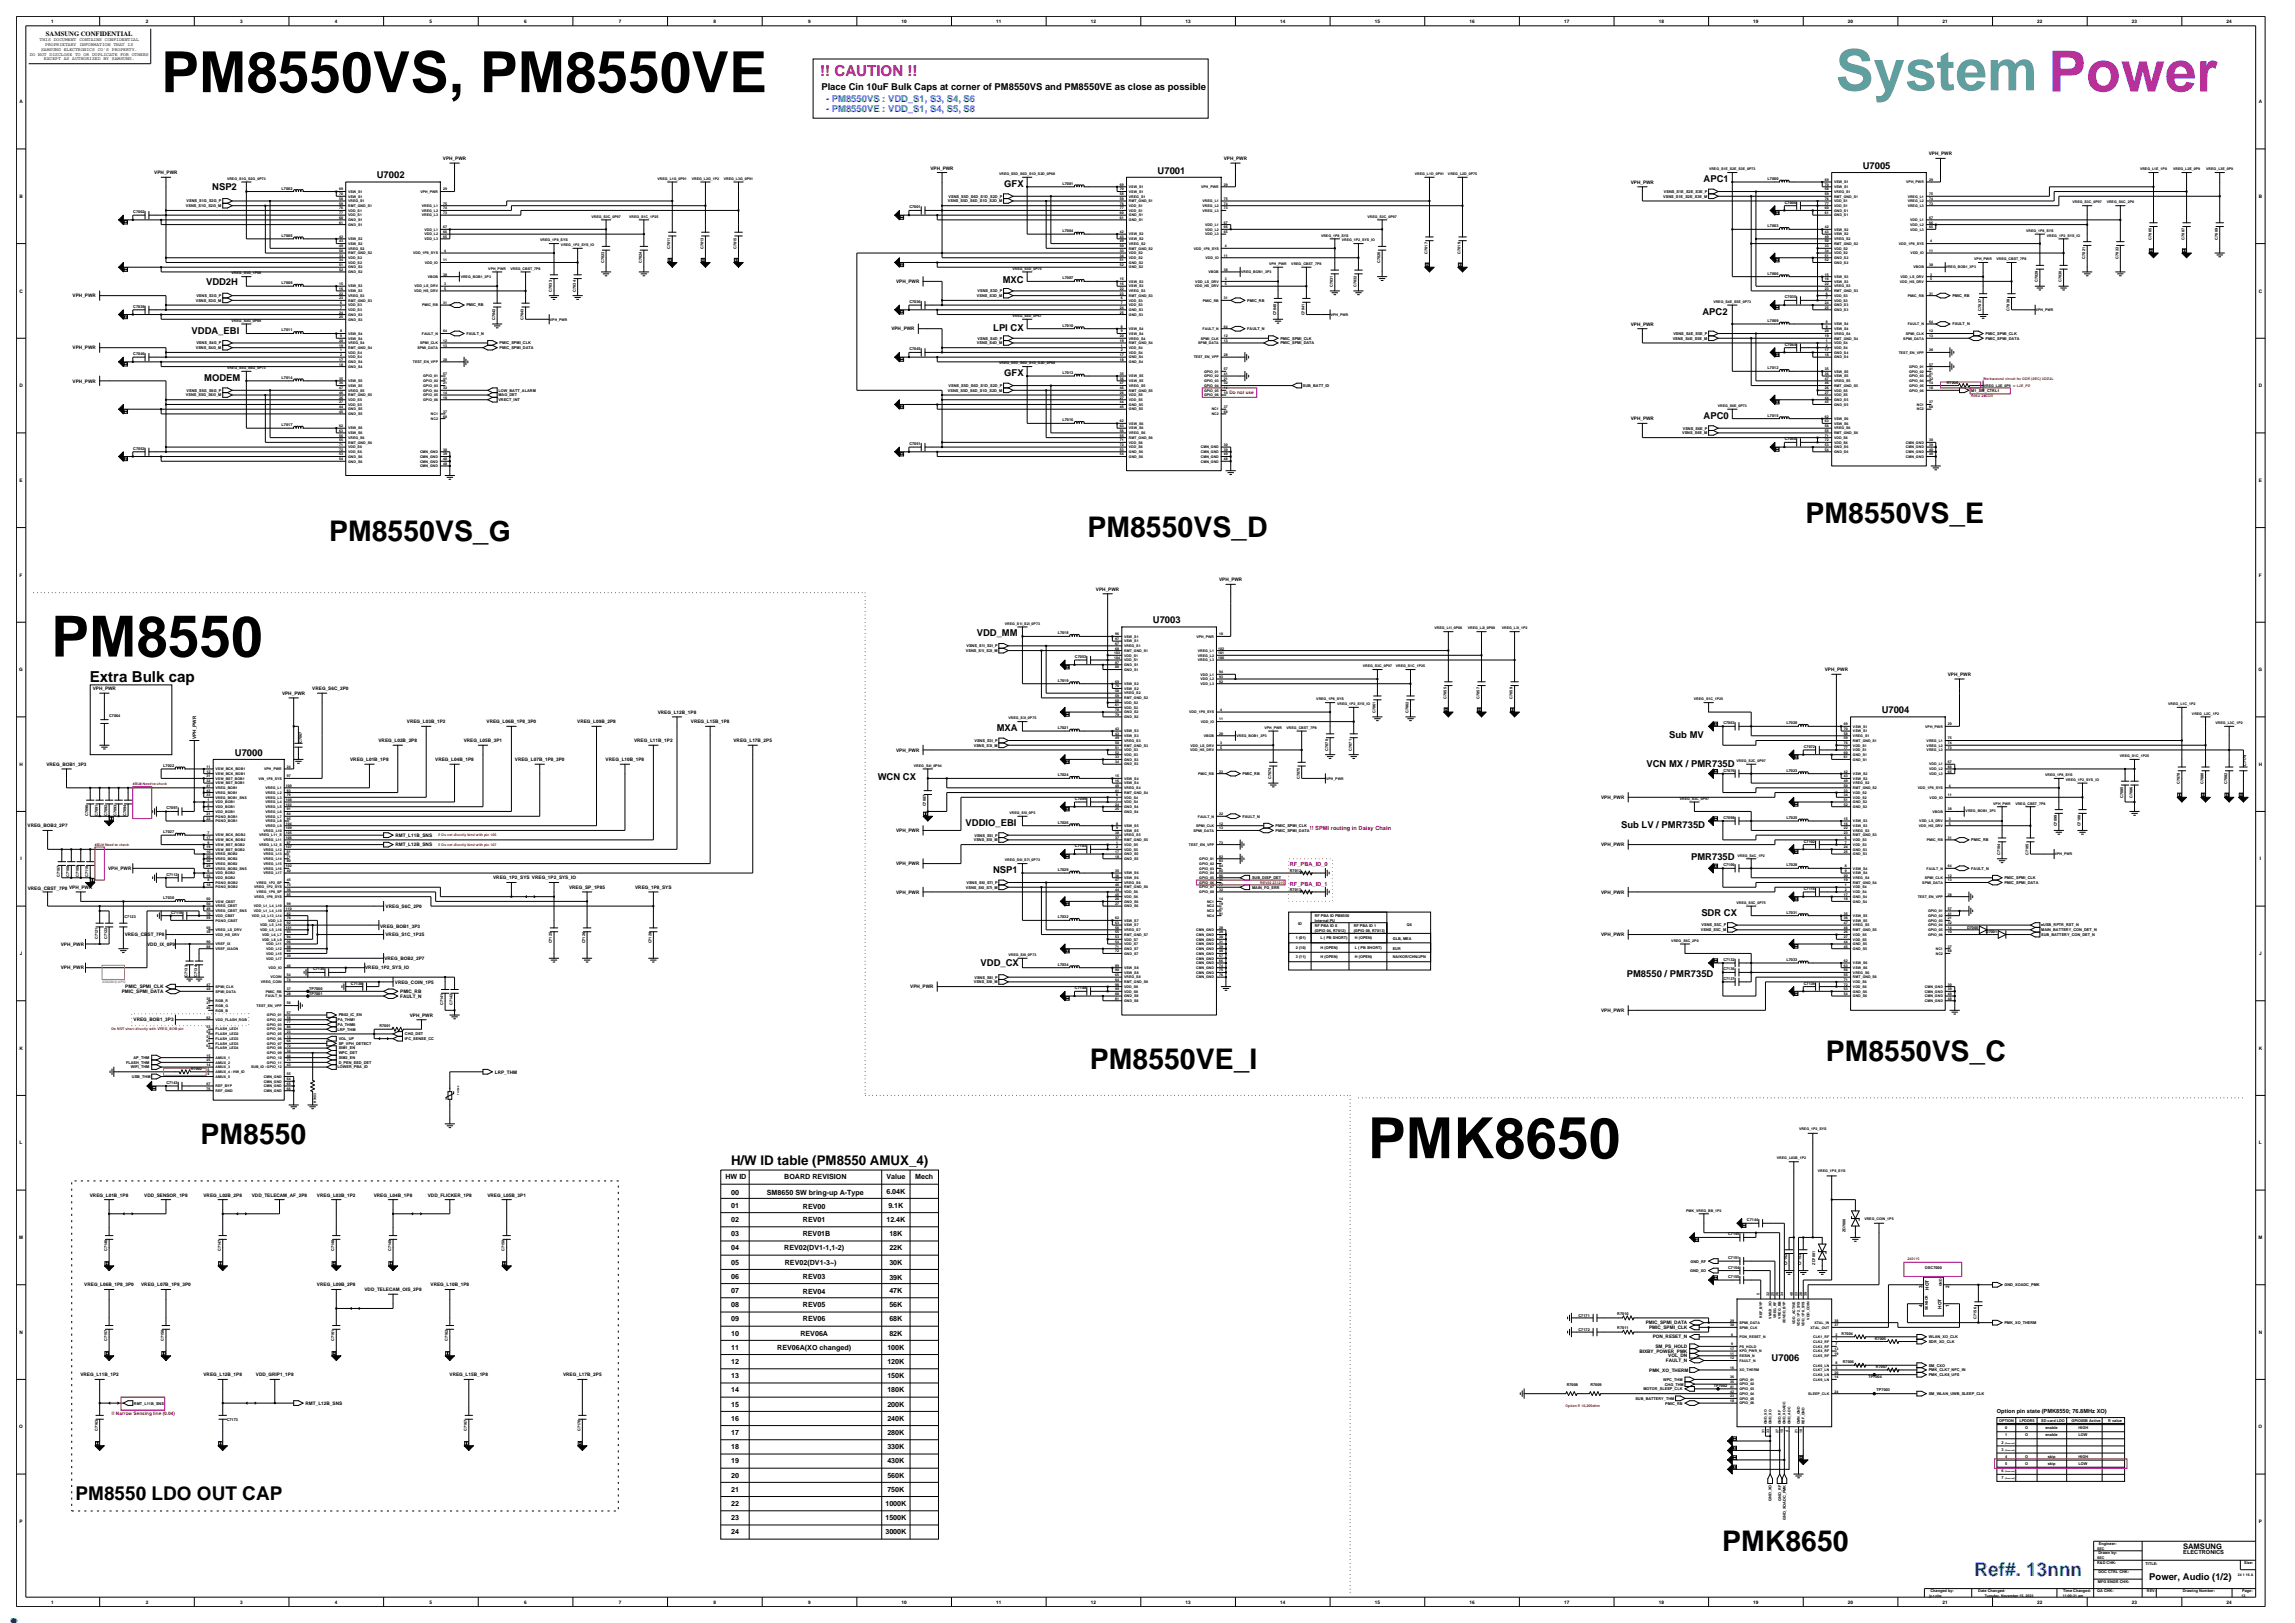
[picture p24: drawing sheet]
<svg xmlns="http://www.w3.org/2000/svg" width="420mm" height="297mm" viewBox="0 0 420 297" stroke-linecap="round" stroke-linejoin="round" font-family="sans-serif">
<defs><g id="words">
<g font-size="10.4">
<text x="29.5" y="16.9">PM8550VS, PM8550VE</text>
<text x="9.4" y="120.1">PM8550</text>
<text x="250.3" y="211.9">PMK8650</text>
</g>
<text font-size="10.4" fill="#5f9f9f" x="335.9" y="16.5">System Power</text>
<text font-size="8.5" fill="#00f" x="0" y="297">.</text>
<g font-size="5.2">
<text x="330.4" y="95.7">PM8550VS_E</text>
<text x="60.2" y="98.9">PM8550VS_G</text>
<text x="199" y="98.3">PM8550VS_D</text>
<text x="199.5" y="195.7">PM8550VE_I</text>
<text x="334.1" y="194.2">PM8550VS_C</text>
<text x="36.7" y="209.2">PM8550</text>
<text x="315.2" y="283.7">PMK8650</text>
</g>
<text font-size="3.5" x="13.8" y="274.5">PM8550 LDO OUT CAP</text>
<text font-size="3.5" fill="#00f" x="361.4" y="288.4">Ref#. 13nnn</text>
<text font-size="2.8" fill="#f00" x="150.1" y="13.8">!! CAUTION !!</text>
<text font-size="2.8" x="16.4" y="124.8">Extra Bulk cap</text>
<text font-size="2.4" x="133.8" y="213.2">H/W ID table (PM8550 AMUX_4)</text>
<g font-size="1.7">
<text x="150.3" y="16.4">Place Cin 10uF Bulk Caps at corner of PM8550VS and PM8550VE as close as possible</text>
<text x="38.8" y="34.8">NSP2</text>
<text x="69" y="32.6">U7002</text>
<text x="183.8" y="34.2">GFX</text>
<text x="211.9" y="31.8">U7001</text>
<text x="311.8" y="33.3">APC1</text>
<text x="340.9" y="30.9">U7005</text>
<text x="37.7" y="52.1">VDD2H</text>
<text x="183.5" y="51.7">MXC</text>
<text x="311.5" y="57.6">APC2</text>
<text x="35.1" y="61">VDDA_EBI</text>
<text x="181.8" y="60.6">LPI CX</text>
<text x="37.4" y="69.7">MODEM</text>
<text x="183.8" y="68.8">GFX</text>
<text x="311.8" y="76.6">APC0</text>
<text x="178.8" y="116.5">VDD_MM</text>
<text x="211" y="114">U7003</text>
<text x="344.4" y="130.5">U7004</text>
<text x="182.4" y="133.8">MXA</text>
<text x="305.5" y="135.1">Sub MV</text>
<text x="43" y="138.3">U7000</text>
<text x="160.6" y="142.6">WCN CX</text>
<text x="301.3" y="140.3">VCN MX / PMR735D</text>
<text x="176.7" y="151.1">VDDIO_EBI</text>
<text x="296.7" y="151.5">Sub LV / PMR735D</text>
<text x="181.7" y="159.8">NSP1</text>
<text x="309.5" y="157.4">PMR735D</text>
<text x="311.4" y="167.6">SDR CX</text>
<text x="179.4" y="176.8">VDD_CX</text>
<text x="297.7" y="178.8">PM8550 / PMR735D</text>
<text x="324.2" y="249.1">U7006</text>
<text x="393.3" y="289">Power, Audio (1/2)</text>
</g>
<g font-size="1.7" fill="#00f">
<text x="151.2" y="18.6">- PM8550VS : VDD_S1, S3, S4, S6</text>
<text x="151.2" y="20.5">- PM8550VE : VDD_S1, S4, S5, S8</text>
</g>
<text font-size="1.4" x="399.5" y="283.4">SAMSUNG</text>
<g font-size="1.3">
<text x="132.8" y="215.8">HW ID</text>
<text x="143.5" y="215.8">BOARD REVISION</text>
<text x="162.2" y="215.8">Value</text>
<text x="167.5" y="215.8">Mech</text>
<text x="133.8" y="218.6">00</text>
<text x="133.8" y="221">01</text>
<text x="140.3" y="218.6">SM8650 SW bring-up A-Type</text>
<text x="146.9" y="221.2">REV00</text>
<text x="162.2" y="218.4">6.04K</text>
<text x="162.6" y="221">9.1K</text>
<text x="133.8" y="223.6">02</text>
<text x="133.8" y="226.2">03</text>
<text x="146.9" y="226.2">REV01B</text>
<text x="146.9" y="223.6">REV01</text>
<text x="162.2" y="223.6">12.4K</text>
<text x="162.8" y="226.2">18K</text>
<text x="133.8" y="231.4">05</text>
<text x="133.8" y="228.8">04</text>
<text x="143.5" y="228.8">REV02(DV1-1,1-2)</text>
<text x="143.6" y="231.4">REV02(DV1-3~)</text>
<text x="162.8" y="231.4">30K</text>
<text x="162.8" y="228.8">22K</text>
<text x="133.8" y="234">06</text>
<text x="133.8" y="239.2">08</text>
<text x="133.8" y="236.6">07</text>
<text x="146.9" y="234">REV03</text>
<text x="146.9" y="236.8">REV04</text>
<text x="146.9" y="239.2">REV05</text>
<text x="162.8" y="234.2">39K</text>
<text x="162.8" y="239.2">56K</text>
<text x="162.8" y="236.6">47K</text>
<text x="133.8" y="241.8">09</text>
<text x="133.8" y="244.4">10</text>
<text x="146.5" y="244.4">REV06A</text>
<text x="146.9" y="241.8">REV06</text>
<text x="162.8" y="244.4">82K</text>
<text x="162.8" y="241.8">68K</text>
<text x="133.8" y="249.6">12</text>
<text x="133.8" y="247">11</text>
<text x="142.2" y="247">REV06A(XO changed)</text>
<text x="162.4" y="247">100K</text>
<text x="162.4" y="249.6">120K</text>
<text x="133.8" y="254.8">14</text>
<text x="133.8" y="252.2">13</text>
<text x="133.8" y="257.4">15</text>
<text x="162.4" y="254.8">180K</text>
<text x="162.4" y="252.2">150K</text>
<text x="162.4" y="257.4">200K</text>
<text x="133.8" y="260">16</text>
<text x="133.8" y="262.6">17</text>
<text x="162.4" y="260">240K</text>
<text x="162.4" y="262.6">280K</text>
<text x="133.8" y="265.2">18</text>
<text x="133.8" y="267.8">19</text>
<text x="162.4" y="267.8">430K</text>
<text x="162.4" y="265.2">330K</text>
<text x="133.8" y="270.4">20</text>
<text x="133.8" y="275.6">22</text>
<text x="133.8" y="273">21</text>
<text x="162" y="275.6">1000K</text>
<text x="162.4" y="270.4">560K</text>
<text x="162.4" y="273">750K</text>
<text x="133.8" y="278.2">23</text>
<text x="133.8" y="280.8">24</text>
<text x="162" y="278.2">1500K</text>
<text x="162" y="280.8">3000K</text>
</g>
<text font-size="1.2" x="8.4" y="6.5">SAMSUNG CONFIDENTIAL</text>
<g font-size="1" fill="#f00">
<text x="239.7" y="152">!! SPMI routing in Daisy Chain</text>
<text x="236" y="158.5">RF_PBA_ID_0</text>
<text x="236" y="162.1">RF_PBA_ID_1</text>
</g>
<g font-size="1">
<text x="365.4" y="258.5">Option pin state (PMK8550; 76.8MHz XO)</text>
<text x="399.5" y="284.4">ELECTRONICS</text>
</g>
<g font-size=".9">
<text x="9.3" y="4.2">1</text>
<text x="26.7" y="4.2">2</text>
<text x="44" y="4.2">3</text>
<text x="61.3" y="4.2">4</text>
<text x="78.6" y="4.2">5</text>
<text x="95.9" y="4.2">6</text>
<text x="113.3" y="4.2">7</text>
<text x="130.6" y="4.2">8</text>
<text x="147.9" y="4.2">9</text>
<text x="165" y="4.2">10</text>
<text x="182.3" y="4.2">11</text>
<text x="199.6" y="4.2">12</text>
<text x="217" y="4.2">13</text>
<text x="234.3" y="4.2">14</text>
<text x="251.6" y="4.2">15</text>
<text x="268.9" y="4.2">16</text>
<text x="286.2" y="4.2">17</text>
<text x="303.6" y="4.2">18</text>
<text x="320.9" y="4.2">19</text>
<text x="338.2" y="4.2">20</text>
<text x="355.5" y="4.2">21</text>
<text x="372.8" y="4.2">22</text>
<text x="390.2" y="4.2">23</text>
<text x="407.5" y="4.2">24</text>
<text x="5.4" y="10.2">DO NOT DISCLOSE TO OR DUPLICATE FOR OTHERS</text>
<text x="7.3" y="7.6">THIS DOCUMENT CONTAINS CONFIDENTIAL</text>
<text x="7.5" y="9.3">SAMSUNG ELECTRONICS CO'S PROPERTY.</text>
<text x="8" y="11">EXCEPT AS AUTHORIZED BY SAMSUNG.</text>
<text x="8.3" y="8.4">PROPRIETARY INFORMATION THAT IS</text>
<text x="3.6" y="18.9">A</text>
<text x="413.4" y="18.9">A</text>
<text x="81" y="29.3">VPH_PWR</text>
<text x="224" y="29.3">VPH_PWR</text>
<text x="353" y="28.4">VPH_PWR</text>
<text x="28.2" y="31.9">VPH_PWR</text>
<text x="170.3" y="31">VPH_PWR</text>
<text x="298.4" y="33.6">VPH_PWR</text>
<text x="3.6" y="36.2">B</text>
<text x="413.4" y="36.2">B</text>
<text x="3.6" y="53.5">C</text>
<text x="164" y="51.8">VPH_PWR</text>
<text x="413.4" y="53.5">C</text>
<text x="13.3" y="54.4">VPH_PWR</text>
<text x="298.4" y="59.6">VPH_PWR</text>
<text x="13.3" y="63.9">VPH_PWR</text>
<text x="163.1" y="60.5">VPH_PWR</text>
<text x="3.6" y="70.9">D</text>
<text x="13.3" y="70">VPH_PWR</text>
<text x="413.4" y="70.9">D</text>
<text x="298.4" y="76.9">VPH_PWR</text>
<text x="3.6" y="88.2">E</text>
<text x="413.4" y="88.2">E</text>
<text x="3.6" y="105.5">F</text>
<text x="223.1" y="106.4">VPH_PWR</text>
<text x="413.4" y="105.5">F</text>
<text x="200.6" y="108.1">VPH_PWR</text>
<text x="3.5" y="122.8">G</text>
<text x="333.9" y="122.8">VPH_PWR</text>
<text x="356.5" y="123.7">VPH_PWR</text>
<text x="413.3" y="122.8">G</text>
<text x="17" y="126.3">VPH_PWR</text>
<text x="51.6" y="127.2">VPH_PWR</text>
<text x="57.2" y="126.3">VREG_S6C_2P0</text>
<text x="120.4" y="130.6">VREG_L12B_1P8</text>
<text x="35.9" y="135.3" transform="rotate(-90 35.9 135.3)">VPH_PWR</text>
<text x="69.3" y="135.8">VREG_L02B_2P8</text>
<text x="74.5" y="132.4">VREG_L03B_1P2</text>
<text x="84.9" y="135.8">VREG_L05B_3P1</text>
<text x="89.1" y="132.4">VREG_L06B_1P8_3P0</text>
<text x="105.6" y="132.4">VREG_L09B_2P8</text>
<text x="116" y="135.8">VREG_L11B_1P2</text>
<text x="126.4" y="132.4">VREG_L15B_1P8</text>
<text x="134.2" y="135.8">VREG_L17B_2P5</text>
<text x="164" y="137.5">VPH_PWR</text>
<text x="3.6" y="140.2">H</text>
<text x="8.5" y="140.2">VREG_BOB1_3P3</text>
<text x="64.1" y="139.3">VREG_L01B_1P8</text>
<text x="79.7" y="139.3">VREG_L04B_1P8</text>
<text x="94.2" y="139.3">VREG_L07B_1P8_3P0</text>
<text x="110.8" y="139.3">VREG_L10B_1P8</text>
<text x="413.4" y="140.2">H</text>
<text x="293" y="146.2">VPH_PWR</text>
<text x="5" y="151.4">VREG_BOB2_2P7</text>
<text x="72.4" y="154.9">RMT_L12B_SNS</text>
<text x="72.4" y="153.1">RMT_L11B_SNS</text>
<text x="164" y="152.3">VPH_PWR</text>
<text x="293" y="154.9">VPH_PWR</text>
<text x="3.7" y="157.5">I</text>
<text x="19.8" y="159.2">VPH_PWR</text>
<text x="90.3" y="160.9">VREG_1P2_SYS VREG_1P2_SYS_IO</text>
<text x="164" y="158.3">VPH_PWR</text>
<text x="413.5" y="157.5">I</text>
<text x="5.1" y="162.9">VREG_CBST_7P8 VPH_PWR</text>
<text x="70.6" y="166.1">VREG_S6C_2P0</text>
<text x="104.1" y="162.7">VREG_SP_1P85</text>
<text x="116.2" y="162.7">VREG_1P8_SYS</text>
<text x="164" y="163.5">VPH_PWR</text>
<text x="293" y="163.5">VPH_PWR</text>
<text x="11.1" y="173">VPH_PWR</text>
<text x="22.8" y="171.3">VREG_CBST_7P8</text>
<text x="26.9" y="173">VDD_IX_0P9</text>
<text x="69.6" y="169.8">VREG_BOB1_3P3</text>
<text x="70.5" y="171.3">VREG_S1C_1P25</text>
<text x="293" y="171.3">VPH_PWR</text>
<text x="3.6" y="174.8">J</text>
<text x="11.1" y="177.4">VPH_PWR</text>
<text x="66.8" y="177.4">VREG_1P2_SYS_IO</text>
<text x="70.3" y="175.7">VREG_BOB2_2P7</text>
<text x="72.3" y="180">VREG_COIN_1P5</text>
<text x="413.4" y="174.8">J</text>
<text x="22.3" y="181.7">PMIC_SPMI_DATA</text>
<text x="22.9" y="180.8">PMIC_SPMI_CLK</text>
<text x="73.2" y="181.7">PMIC_RB</text>
<text x="73.2" y="182.6">FAULT_N</text>
<text x="166.6" y="180.8">VPH_PWR</text>
<text x="293" y="185.2">VPH_PWR</text>
<text x="24.4" y="186.8">VREG_BOB1_3P3</text>
<text x="75" y="186">VPH_PWR</text>
<text x="3.6" y="192.1">K</text>
<text x="90.6" y="196.4">LRP_THM</text>
<text x="413.4" y="192.1">K</text>
<text x="3.6" y="209.4">L</text>
<text x="413.4" y="209.4">L</text>
<text x="16.4" y="218.9">VREG_L01B_1P8</text>
<text x="26.4" y="218.9">VDD_SENSOR_1P8</text>
<text x="37.2" y="218.9">VREG_L02B_2P8</text>
<text x="46.1" y="218.9">VDD_TELECAM_AF_2P8</text>
<text x="58" y="218.9">VREG_L03B_1P2</text>
<text x="68.4" y="218.9">VREG_L04B_1P8</text>
<text x="78.3" y="218.9">VDD_FLICKER_1P8</text>
<text x="89.2" y="218.9">VREG_L05B_3P1</text>
<text x="3.5" y="226.7">M</text>
<text x="413.3" y="226.7">M</text>
<text x="15.4" y="235.4">VREG_L06B_1P8_3P0</text>
<text x="25.8" y="235.4">VREG_L07B_1P8_3P0</text>
<text x="58" y="235.4">VREG_L09B_2P8</text>
<text x="66.7" y="236.3">VDD_TELECAM_OIS_2P8</text>
<text x="78.8" y="235.4">VREG_L10B_1P8</text>
<text x="351.8" y="239.2" transform="rotate(-90 351.8 239.2)">4</text>
<text x="351.8" y="235.7" transform="rotate(-90 351.8 235.7)">3</text>
<text x="353" y="236" transform="rotate(-90 353 236)">HOT</text>
<text x="355.3" y="239.5" transform="rotate(-90 355.3 239.5)">HOT</text>
<text x="356.7" y="239.2" transform="rotate(-90 356.7 239.2)">1</text>
<text x="356.7" y="235.7" transform="rotate(-90 356.7 235.7)">2</text>
<text x="3.6" y="244.1">N</text>
<text x="301.2" y="242.3">PMIC_SPMI_DATA</text>
<text x="301.8" y="243.2">PMIC_SPMI_CLK</text>
<text x="302.5" y="244.9">PON_RESET_N</text>
<text x="413.4" y="244.1">N</text>
<text x="14.7" y="251.9">VREG_L11B_1P2</text>
<text x="37.2" y="251.9">VREG_L12B_1P8</text>
<text x="46.8" y="251.9">VDD_GRIP1_1P8</text>
<text x="82.3" y="251.9">VREG_L15B_1P8</text>
<text x="103" y="251.9">VREG_L17B_2P5</text>
<text x="300" y="247.5">BIXBY_POWER_PMK</text>
<text x="301.8" y="251">PMK_XO_THERM</text>
<text x="302.9" y="246.7">SM_PS_HOLD</text>
<text x="304.9" y="249.3">FAULT_N</text>
<text x="305.3" y="248.4">VOL_DN</text>
<text x="55.9" y="257.1">RMT_L12B_SNS</text>
<text x="3.5" y="261.4">O</text>
<text x="413.3" y="261.4">O</text>
<text x="3.6" y="278.7">P</text>
<text x="413.4" y="278.7">P</text>
<text x="9.3" y="293.4">1</text>
<text x="26.7" y="293.4">2</text>
<text x="44" y="293.4">3</text>
<text x="61.3" y="293.4">4</text>
<text x="78.6" y="293.4">5</text>
<text x="95.9" y="293.4">6</text>
<text x="113.3" y="293.4">7</text>
<text x="130.6" y="293.4">8</text>
<text x="147.9" y="293.4">9</text>
<text x="165" y="293.4">10</text>
<text x="182.3" y="293.4">11</text>
<text x="199.6" y="293.4">12</text>
<text x="217" y="293.4">13</text>
<text x="234.3" y="293.4">14</text>
<text x="251.6" y="293.4">15</text>
<text x="268.9" y="293.4">16</text>
<text x="286.2" y="293.4">17</text>
<text x="303.6" y="293.4">18</text>
<text x="320.9" y="293.4">19</text>
<text x="338.2" y="293.4">20</text>
<text x="355.5" y="293.4">21</text>
<text x="372.8" y="293.4">22</text>
<text x="390.2" y="293.4">23</text>
<text x="407.5" y="293.4">24</text>
</g>
<g font-size=".9" fill="#f00">
<text x="225" y="72.1">Do not use</text>
<text x="20.4" y="258.9">!! Narrow Sensing line (0.04)</text>
</g>
<g font-size=".7">
<text x="41.5" y="32.9">VREG_S1G_S2G_0P73</text>
<text x="51.5" y="34.7">L7002</text>
<text x="62" y="34.8">69</text>
<text x="62" y="35.7">70</text>
<text x="63.7" y="35.3">VSW_S1</text>
<text x="76.9" y="35.3">VPH_PWR</text>
<text x="81.1" y="34.8">29</text>
<text x="120.3" y="32.9">VREG_L1G_0P91</text>
<text x="126.6" y="32.9">VREG_L2G_1P2</text>
<text x="132.5" y="32.9">VREG_L3G_0P91</text>
<text x="182.8" y="32">VREG_S5D_S6D_S1D_S2D_0P68</text>
<text x="194.4" y="33.8">L7001</text>
<text x="204.9" y="34.8">70</text>
<text x="204.9" y="34">69</text>
<text x="204.9" y="35.7">58</text>
<text x="206.6" y="35.3">VSW_S1</text>
<text x="206.6" y="34.4">VSW_S1</text>
<text x="219.8" y="34.4">VPH_PWR</text>
<text x="224" y="34">29</text>
<text x="258.9" y="32">VREG_L1D_0P91</text>
<text x="265" y="32">VREG_L2D_0P75</text>
<text x="304.5" y="35.3">VSNS_S1E_S2E_S3E_P</text>
<text x="312.8" y="31.2">VREG_S1E_S2E_S3E_0P73</text>
<text x="323.5" y="32.9">L7000</text>
<text x="334" y="34">70</text>
<text x="334" y="33.1">69</text>
<text x="334" y="34.8">58</text>
<text x="334" y="35.7">59</text>
<text x="335.7" y="34.4">VSW_S1</text>
<text x="335.7" y="33.5">VSW_S1</text>
<text x="335.7" y="35.3">VREG_S1</text>
<text x="348.9" y="33.5">VPH_PWR</text>
<text x="353" y="35.7">75</text>
<text x="353" y="33.1">29</text>
<text x="391.6" y="31.2">VREG_L1E_1P8</text>
<text x="397.7" y="31.2">VREG_L2E_0P9</text>
<text x="403.8" y="31.2">VREG_L3E_0P9</text>
<text x="24.4" y="39">C7002</text>
<text x="34" y="37.9">VSNS_S1G_S2G_M</text>
<text x="34.1" y="37">VSNS_S1G_S2G_P</text>
<text x="62" y="38.3">76</text>
<text x="62" y="39.2">77</text>
<text x="62" y="40">60</text>
<text x="62" y="40.9">61</text>
<text x="62" y="36.6">58</text>
<text x="62" y="37.4">59</text>
<text x="63.7" y="38.7">VDD_S1</text>
<text x="63.7" y="39.6">VDD_S1</text>
<text x="63.7" y="36.1">VSW_S1</text>
<text x="63.7" y="40.5">GND_S1</text>
<text x="63.7" y="41.3">GND_S1</text>
<text x="63.7" y="37">VREG_S1</text>
<text x="63.7" y="37.9">RMT_GND_S1</text>
<text x="77.2" y="37.9">VREG_L1</text>
<text x="77.2" y="39.6">VREG_L3</text>
<text x="77.2" y="38.7">VREG_L2</text>
<text x="81.1" y="37.4">75</text>
<text x="81.1" y="39.2">73</text>
<text x="81.1" y="38.3">74</text>
<text x="81.1" y="41.8">67</text>
<text x="108.2" y="39.8">VREG_S3C_0P97</text>
<text x="115.1" y="39.8">VREG_S1C_1P25</text>
<text x="166.4" y="38.1">C7001</text>
<text x="173.5" y="37">VSNS_S5D_S6D_S1D_S2D_M</text>
<text x="173.6" y="36.2">VSNS_S5D_S6D_S1D_S2D_P</text>
<text x="204.9" y="37.4">76</text>
<text x="204.9" y="38.3">77</text>
<text x="204.9" y="36.6">59</text>
<text x="204.9" y="39.2">60</text>
<text x="204.9" y="40">61</text>
<text x="206.6" y="38.7">VDD_S1</text>
<text x="206.6" y="37.9">VDD_S1</text>
<text x="206.6" y="36.1">VREG_S1</text>
<text x="206.6" y="37">RMT_GND_S1</text>
<text x="206.6" y="39.6">GND_S1</text>
<text x="206.6" y="40.5">GND_S1</text>
<text x="220.1" y="38.7">VREG_L3</text>
<text x="220.1" y="37.9">VREG_L2</text>
<text x="220.1" y="37">VREG_L1</text>
<text x="220.6" y="41.3">VDD_L1</text>
<text x="224" y="38.3">73</text>
<text x="224" y="37.4">74</text>
<text x="224" y="36.6">75</text>
<text x="224" y="41.8">66</text>
<text x="224" y="40.9">67</text>
<text x="250.3" y="39.8">VREG_S3C_0P97</text>
<text x="304.4" y="36.2">VSNS_S1E_S2E_S3E_M</text>
<text x="323.5" y="41.6">L7003</text>
<text x="326.6" y="37.3">C7000</text>
<text x="334" y="37.4">77</text>
<text x="334" y="36.6">76</text>
<text x="334" y="38.3">60</text>
<text x="334" y="39.2">61</text>
<text x="334" y="41.8">42</text>
<text x="335.7" y="37.9">VDD_S1</text>
<text x="335.7" y="37">VDD_S1</text>
<text x="335.7" y="36.1">RMT_GND_S1</text>
<text x="335.7" y="38.7">GND_S1</text>
<text x="335.7" y="39.6">GND_S1</text>
<text x="349.1" y="37.9">VREG_L3</text>
<text x="349.1" y="37">VREG_L2</text>
<text x="349.1" y="36.1">VREG_L1</text>
<text x="349.6" y="41.3">VDD_L2</text>
<text x="349.6" y="40.5">VDD_L1</text>
<text x="353" y="37.4">73</text>
<text x="353" y="36.6">74</text>
<text x="353" y="41.8">65</text>
<text x="353" y="40.9">66</text>
<text x="353" y="40">67</text>
<text x="379.3" y="37.2">VREG_S3C_0P97</text>
<text x="385.5" y="37.2">VREG_S6C_2P0</text>
<text x="51.5" y="43.4">L7005</text>
<text x="62" y="45.2">49</text>
<text x="62" y="46.1">50</text>
<text x="62" y="43.5">42</text>
<text x="62" y="44.4">43</text>
<text x="62" y="47">33</text>
<text x="62" y="47.8">34</text>
<text x="63.7" y="45.7">VREG_S2</text>
<text x="63.7" y="46.5">RMT_GND_S2</text>
<text x="63.7" y="43.9">VSW_S2</text>
<text x="63.7" y="44.8">VSW_S2</text>
<text x="63.7" y="47.4">VDD_S2</text>
<text x="75.6" y="46.5">VDD_1P8_SYS</text>
<text x="77.7" y="43.9">VDD_L3</text>
<text x="77.7" y="43.1">VDD_L2</text>
<text x="77.7" y="42.2">VDD_L1</text>
<text x="81.1" y="43.5">65</text>
<text x="81.1" y="42.6">66</text>
<text x="81.1" y="47.8">11</text>
<text x="81.3" y="46.1">4</text>
<text x="98.9" y="44.2">VREG_1P8_SYS</text>
<text x="102.7" y="45">VREG_1P2_SYS_IO</text>
<text x="122.7" y="45.6" transform="rotate(-90 122.7 45.6)">C7011</text>
<text x="128.7" y="45.6" transform="rotate(-90 128.7 45.6)">C7013</text>
<text x="134.8" y="45.6" transform="rotate(-90 134.8 45.6)">C7015</text>
<text x="194.4" y="42.5">L7004</text>
<text x="204.9" y="44.4">49</text>
<text x="204.9" y="45.2">50</text>
<text x="204.9" y="47.8">51</text>
<text x="204.9" y="42.6">42</text>
<text x="204.9" y="43.5">43</text>
<text x="204.9" y="47">34</text>
<text x="204.9" y="46.1">33</text>
<text x="206.6" y="44.8">VREG_S2</text>
<text x="206.6" y="45.7">RMT_GND_S2</text>
<text x="206.6" y="43.1">VSW_S2</text>
<text x="206.6" y="43.9">VSW_S2</text>
<text x="206.6" y="46.5">VDD_S2</text>
<text x="206.6" y="47.4">VDD_S2</text>
<text x="218.5" y="45.7">VDD_1P8_SYS</text>
<text x="220.6" y="43.1">VDD_L3</text>
<text x="220.6" y="42.2">VDD_L2</text>
<text x="220.6" y="47.4">VDD_IO</text>
<text x="224" y="42.6">65</text>
<text x="224" y="47">11</text>
<text x="224.2" y="45.2">4</text>
<text x="241.8" y="43.3">VREG_1P8_SYS</text>
<text x="245.6" y="44.2">VREG_1P2_SYS_IO</text>
<text x="261.2" y="46.4" transform="rotate(-90 261.2 46.4)">C7017</text>
<text x="267.3" y="46.4" transform="rotate(-90 267.3 46.4)">C7019</text>
<text x="334" y="43.5">49</text>
<text x="334" y="44.4">50</text>
<text x="334" y="47">51</text>
<text x="334" y="47.8">52</text>
<text x="334" y="42.6">43</text>
<text x="334" y="45.2">33</text>
<text x="334" y="46.1">34</text>
<text x="335.7" y="43.9">VREG_S2</text>
<text x="335.7" y="44.8">RMT_GND_S2</text>
<text x="335.7" y="47.4">GND_S2</text>
<text x="335.7" y="42.2">VSW_S2</text>
<text x="335.7" y="43.1">VSW_S2</text>
<text x="335.7" y="45.7">VDD_S2</text>
<text x="335.7" y="46.5">VDD_S2</text>
<text x="347.5" y="44.8">VDD_1P8_SYS</text>
<text x="349.6" y="42.2">VDD_L3</text>
<text x="349.7" y="46.5">VDD_IO</text>
<text x="353" y="46.1">11</text>
<text x="353.2" y="44.4">4</text>
<text x="361.3" y="47.6">VPH_PWR</text>
<text x="365.4" y="47.6">VREG_CBST_7P8</text>
<text x="370.8" y="42.4">VREG_1P8_SYS</text>
<text x="374.6" y="43.3">VREG_1P2_SYS_IO</text>
<text x="381.6" y="47.3" transform="rotate(-90 381.6 47.3)">C7021</text>
<text x="387.7" y="47.3" transform="rotate(-90 387.7 47.3)">C7022</text>
<text x="393.7" y="43.8" transform="rotate(-90 393.7 43.8)">C7005</text>
<text x="399.8" y="43.8" transform="rotate(-90 399.8 43.8)">C7007</text>
<text x="405.9" y="43.8" transform="rotate(-90 405.9 43.8)">C7009</text>
<text x="42.4" y="50.2">VREG_S3G_1P08</text>
<text x="51.5" y="52">L7008</text>
<text x="62" y="48.7">51</text>
<text x="62" y="49.6">52</text>
<text x="62" y="53.9">22</text>
<text x="62" y="52.2">15</text>
<text x="62" y="53">16</text>
<text x="63.7" y="49.1">GND_S2</text>
<text x="63.7" y="50">GND_S2</text>
<text x="63.7" y="48.3">VDD_S2</text>
<text x="63.7" y="52.6">VSW_S3</text>
<text x="63.7" y="53.5">VSW_S3</text>
<text x="75.8" y="53.5">VDD_HS_DRV</text>
<text x="75.9" y="52.6">VDD_LS_DRV</text>
<text x="77.7" y="48.3">VDD_IO</text>
<text x="78.3" y="50.9">VBOB</text>
<text x="81.1" y="50.4">38</text>
<text x="81.3" y="53">5</text>
<text x="81.3" y="52.2">3</text>
<text x="84.3" y="50.9">VREG_BOB1_3P3</text>
<text x="89.4" y="49.3">VPH_PWR</text>
<text x="93.4" y="49.3">VREG_CBST_7P8</text>
<text x="101" y="53.4" transform="rotate(-90 101 53.4)">C7033</text>
<text x="105.4" y="53.4" transform="rotate(-90 105.4 53.4)">C7034</text>
<text x="110.6" y="48.2" transform="rotate(-90 110.6 48.2)">C7023</text>
<text x="117.5" y="48.2" transform="rotate(-90 117.5 48.2)">C7024</text>
<text x="178.9" y="53.5">VSNS_S3D_P</text>
<text x="185.3" y="49.3">VREG_S3D_0P75</text>
<text x="194.4" y="51.1">L7007</text>
<text x="204.9" y="48.7">52</text>
<text x="204.9" y="53">22</text>
<text x="204.9" y="53.9">23</text>
<text x="204.9" y="51.3">15</text>
<text x="204.9" y="52.2">16</text>
<text x="206.6" y="48.3">GND_S2</text>
<text x="206.6" y="49.1">GND_S2</text>
<text x="206.6" y="53.5">VREG_S3</text>
<text x="206.6" y="51.7">VSW_S3</text>
<text x="206.6" y="52.6">VSW_S3</text>
<text x="218.7" y="52.6">VDD_HS_DRV</text>
<text x="218.7" y="51.7">VDD_LS_DRV</text>
<text x="221.2" y="50">VBOB</text>
<text x="224" y="49.6">38</text>
<text x="224.2" y="52.2">5</text>
<text x="224.2" y="51.3">3</text>
<text x="227.1" y="49.9">VREG_BOB1_3P3</text>
<text x="232.3" y="48.5">VPH_PWR</text>
<text x="236.3" y="48.5">VREG_CBST_7P8</text>
<text x="243.9" y="52.5" transform="rotate(-90 243.9 52.5)">C7031</text>
<text x="248.2" y="52.5" transform="rotate(-90 248.2 52.5)">C7032</text>
<text x="252.6" y="48.2" transform="rotate(-90 252.6 48.2)">C7026</text>
<text x="323.5" y="50.3">L7006</text>
<text x="334" y="52.2">22</text>
<text x="334" y="53">23</text>
<text x="334" y="50.4">15</text>
<text x="334" y="51.3">16</text>
<text x="334.2" y="53.9">6</text>
<text x="335.7" y="48.3">GND_S2</text>
<text x="335.7" y="52.6">VREG_S3</text>
<text x="335.7" y="53.5">RMT_GND_S3</text>
<text x="335.7" y="50.9">VSW_S3</text>
<text x="335.7" y="51.7">VSW_S3</text>
<text x="347.7" y="51.7">VDD_HS_DRV</text>
<text x="347.8" y="50.9">VDD_LS_DRV</text>
<text x="350.2" y="49.1">VBOB</text>
<text x="353" y="48.7">38</text>
<text x="353" y="53.9">31</text>
<text x="353.2" y="51.3">5</text>
<text x="353.2" y="50.4">3</text>
<text x="356.1" y="49.1">VREG_BOB1_3P3</text>
<text x="373" y="51.6" transform="rotate(-90 373 51.6)">C7029</text>
<text x="377.3" y="51.6" transform="rotate(-90 377.3 51.6)">C7030</text>
<text x="24.4" y="56.3">C7039</text>
<text x="35.8" y="55.2">VSNS_S3G_M</text>
<text x="35.9" y="54.4">VSNS_S3G_P</text>
<text x="42.4" y="58.9">VREG_S4G_0P89</text>
<text x="62" y="57.4">24</text>
<text x="62" y="58.2">25</text>
<text x="62" y="54.8">23</text>
<text x="62.2" y="56.5">7</text>
<text x="62.2" y="55.6">6</text>
<text x="63.7" y="56.9">VDD_S3</text>
<text x="63.7" y="56.1">VDD_S3</text>
<text x="63.7" y="57.8">GND_S3</text>
<text x="63.7" y="58.7">GND_S3</text>
<text x="63.7" y="54.3">VREG_S3</text>
<text x="63.7" y="55.2">RMT_GND_S3</text>
<text x="77.2" y="56.1">PMIC_RB</text>
<text x="81.1" y="55.6">31</text>
<text x="85.4" y="56.1">PMIC_RB</text>
<text x="90.6" y="58.6" transform="rotate(-90 90.6 58.6)">C7042</text>
<text x="95.8" y="58.6" transform="rotate(-90 95.8 58.6)">C7043</text>
<text x="100.6" y="58.7">VPH_PWR</text>
<text x="166.4" y="55.5">C7036</text>
<text x="178.8" y="54.4">VSNS_S3D_M</text>
<text x="185.3" y="58">VREG_S4D_0P67</text>
<text x="194.4" y="59.8">L7010</text>
<text x="204.9" y="56.5">24</text>
<text x="204.9" y="57.4">25</text>
<text x="205.1" y="60">8</text>
<text x="205.1" y="55.6">7</text>
<text x="205.1" y="54.8">6</text>
<text x="206.6" y="56.1">VDD_S3</text>
<text x="206.6" y="55.2">VDD_S3</text>
<text x="206.6" y="54.3">RMT_GND_S3</text>
<text x="206.6" y="56.9">GND_S3</text>
<text x="206.6" y="57.8">GND_S3</text>
<text x="220.1" y="55.2">PMIC_RB</text>
<text x="224" y="60">64</text>
<text x="224" y="54.8">31</text>
<text x="228.2" y="55.2">PMIC_RB</text>
<text x="233.5" y="57.7" transform="rotate(-90 233.5 57.7)">C7040</text>
<text x="238.7" y="57.7" transform="rotate(-90 238.7 57.7)">C7041</text>
<text x="243.5" y="57.8">VPH_PWR</text>
<text x="313.6" y="55.4">VREG_S4E_S5E_0P73</text>
<text x="323.5" y="58.9">L7009</text>
<text x="326.6" y="54.6">C7035</text>
<text x="334" y="55.6">24</text>
<text x="334" y="56.5">25</text>
<text x="334.2" y="59.1">8</text>
<text x="334.2" y="60">9</text>
<text x="334.2" y="54.8">7</text>
<text x="335.7" y="59.5">VSW_S4</text>
<text x="335.7" y="55.2">VDD_S3</text>
<text x="335.7" y="54.3">VDD_S3</text>
<text x="335.7" y="56.1">GND_S3</text>
<text x="335.7" y="56.9">GND_S3</text>
<text x="349.1" y="59.5">FAULT_N</text>
<text x="349.2" y="54.3">PMIC_RB</text>
<text x="353" y="59.1">64</text>
<text x="357.3" y="54.4">PMIC_RB</text>
<text x="357.3" y="59.5">FAULT_N</text>
<text x="362.6" y="56.8" transform="rotate(-90 362.6 56.8)">C7037</text>
<text x="367.8" y="56.8" transform="rotate(-90 367.8 56.8)">C7038</text>
<text x="372.6" y="56.9">VPH_PWR</text>
<text x="24.4" y="65">C7046</text>
<text x="35.8" y="63.9">VSNS_S4G_M</text>
<text x="35.9" y="63">VSNS_S4G_P</text>
<text x="51.5" y="60.7">L7011</text>
<text x="62" y="63.4">19</text>
<text x="62" y="62.6">20</text>
<text x="62.2" y="60.8">8</text>
<text x="62.2" y="61.7">9</text>
<text x="62.2" y="65.2">2</text>
<text x="62.2" y="64.3">1</text>
<text x="63.7" y="61.3">VSW_S4</text>
<text x="63.7" y="62.1">VSW_S4</text>
<text x="63.7" y="63.9">RMT_GND_S4</text>
<text x="63.7" y="65.6">VDD_S4</text>
<text x="63.7" y="63">VREG_S4</text>
<text x="63.7" y="64.7">VDD_S4</text>
<text x="76.4" y="63.9">SPMI_DATA</text>
<text x="76.9" y="63">SPMI_CLK</text>
<text x="77.2" y="61.3">FAULT_N</text>
<text x="81.1" y="60.8">64</text>
<text x="81.1" y="62.6">12</text>
<text x="81.1" y="63.4">13</text>
<text x="85.4" y="61.3">FAULT_N</text>
<text x="91.4" y="63.9">PMIC_SPMI_DATA</text>
<text x="91.4" y="63">PMIC_SPMI_CLK</text>
<text x="166.4" y="64.1">C7045</text>
<text x="178.8" y="63">VSNS_S4D_M</text>
<text x="178.9" y="62.1">VSNS_S4D_P</text>
<text x="204.9" y="61.7">20</text>
<text x="204.9" y="65.2">17</text>
<text x="204.9" y="62.6">19</text>
<text x="205.1" y="60.8">9</text>
<text x="205.1" y="64.3">2</text>
<text x="205.1" y="63.4">1</text>
<text x="206.6" y="60.4">VSW_S4</text>
<text x="206.6" y="61.3">VSW_S4</text>
<text x="206.6" y="63">RMT_GND_S4</text>
<text x="206.6" y="64.7">VDD_S4</text>
<text x="206.6" y="62.1">VREG_S4</text>
<text x="206.6" y="65.6">GND_S4</text>
<text x="206.6" y="63.9">VDD_S4</text>
<text x="218.5" y="65.6">TEST_EN_VPP</text>
<text x="219.3" y="63">SPMI_DATA</text>
<text x="219.8" y="62.1">SPMI_CLK</text>
<text x="220.1" y="60.4">FAULT_N</text>
<text x="224" y="65.2">28</text>
<text x="224" y="61.7">12</text>
<text x="224" y="62.6">13</text>
<text x="228.2" y="60.4">FAULT_N</text>
<text x="234.3" y="63">PMIC_SPMI_DATA</text>
<text x="234.3" y="62.1">PMIC_SPMI_CLK</text>
<text x="306.1" y="62.1">VSNS_S4E_S5E_M</text>
<text x="306.2" y="61.3">VSNS_S4E_S5E_P</text>
<text x="326.6" y="63.3">C7044</text>
<text x="334" y="61.7">19</text>
<text x="334" y="60.8">20</text>
<text x="334" y="64.3">17</text>
<text x="334" y="65.2">18</text>
<text x="334.2" y="63.4">2</text>
<text x="334.2" y="62.6">1</text>
<text x="335.7" y="60.4">VSW_S4</text>
<text x="335.7" y="62.1">RMT_GND_S4</text>
<text x="335.7" y="63.9">VDD_S4</text>
<text x="335.7" y="61.3">VREG_S4</text>
<text x="335.7" y="64.7">GND_S4</text>
<text x="335.7" y="65.6">GND_S4</text>
<text x="335.7" y="63">VDD_S4</text>
<text x="347.5" y="64.7">TEST_EN_VPP</text>
<text x="348.3" y="62.1">SPMI_DATA</text>
<text x="348.8" y="61.3">SPMI_CLK</text>
<text x="353" y="64.3">28</text>
<text x="353" y="60.8">12</text>
<text x="353" y="61.7">13</text>
<text x="363.4" y="62.1">PMIC_SPMI_DATA</text>
<text x="363.4" y="61.3">PMIC_SPMI_CLK</text>
<text x="34.1" y="71.7">VSNS_S5G_S6G_P</text>
<text x="41.5" y="67.5">VREG_S5G_S6G_0P73</text>
<text x="51.5" y="69.3">L7014</text>
<text x="62" y="71.2">47</text>
<text x="62" y="69.5">35</text>
<text x="62" y="70.3">36</text>
<text x="62" y="66">17</text>
<text x="62" y="66.9">18</text>
<text x="63.7" y="71.7">VREG_S5</text>
<text x="63.7" y="69.9">VSW_S5</text>
<text x="63.7" y="70.8">VSW_S5</text>
<text x="63.7" y="66.5">GND_S4</text>
<text x="63.7" y="67.3">GND_S4</text>
<text x="75.6" y="66.5">TEST_EN_VPP</text>
<text x="77.4" y="69">GPIO_01</text>
<text x="77.4" y="69.9">GPIO_02</text>
<text x="77.4" y="71.7">GPIO_04</text>
<text x="77.4" y="70.8">GPIO_03</text>
<text x="81.1" y="68.6">57</text>
<text x="81.1" y="69.5">41</text>
<text x="81.1" y="71.2">32</text>
<text x="81.1" y="66">28</text>
<text x="81.1" y="70.3">21</text>
<text x="91.2" y="71.7">LOW_BATT_ALARM</text>
<text x="173.5" y="71.7">VSNS_S5D_S6D_S1D_S2D_M</text>
<text x="173.6" y="70.8">VSNS_S5D_S6D_S1D_S2D_P</text>
<text x="182.8" y="66.7">VREG_S5D_S6D_S1D_S2D_0P68</text>
<text x="194.4" y="68.5">L7013</text>
<text x="204.9" y="71.2">46</text>
<text x="204.9" y="70.3">47</text>
<text x="204.9" y="68.6">35</text>
<text x="204.9" y="69.5">36</text>
<text x="204.9" y="66">18</text>
<text x="206.6" y="71.7">RMT_GND_S5</text>
<text x="206.6" y="70.8">VREG_S5</text>
<text x="206.6" y="69">VSW_S5</text>
<text x="206.6" y="69.9">VSW_S5</text>
<text x="206.6" y="66.5">GND_S4</text>
<text x="220.3" y="68.2">GPIO_01</text>
<text x="220.3" y="69">GPIO_02</text>
<text x="220.3" y="70.8">GPIO_04</text>
<text x="220.3" y="69.9">GPIO_03</text>
<text x="220.3" y="71.7">GPIO_05</text>
<text x="224" y="67.8">57</text>
<text x="224" y="68.6">41</text>
<text x="224" y="70.3">32</text>
<text x="224" y="69.5">21</text>
<text x="224" y="71.2">14</text>
<text x="238.4" y="70.8">SUB_BATT_ID</text>
<text x="323.5" y="67.6">L7012</text>
<text x="334" y="70.3">46</text>
<text x="334" y="69.5">47</text>
<text x="334" y="67.8">35</text>
<text x="334" y="68.6">36</text>
<text x="334" y="71.2">26</text>
<text x="335.7" y="70.8">RMT_GND_S5</text>
<text x="335.7" y="69.9">VREG_S5</text>
<text x="335.7" y="68.2">VSW_S5</text>
<text x="335.7" y="69">VSW_S5</text>
<text x="335.7" y="71.7">VDD_S5</text>
<text x="349.4" y="67.3">GPIO_01</text>
<text x="349.4" y="68.2">GPIO_02</text>
<text x="349.4" y="69.9">GPIO_04</text>
<text x="349.4" y="69">GPIO_03</text>
<text x="349.4" y="70.8">GPIO_05</text>
<text x="349.4" y="71.7">GPIO_06</text>
<text x="353" y="66.9">57</text>
<text x="353" y="67.8">41</text>
<text x="353" y="69.5">32</text>
<text x="353" y="68.6">21</text>
<text x="353" y="70.3">14</text>
<text x="353" y="71.2">10</text>
<text x="356.3" y="70.2">R7000</text>
<text x="360.8" y="71.7">M1_SW_CTRL1</text>
<text x="363" y="70.8">VREG_L2E_0P9 &lt;- L2E_PD</text>
<text x="34" y="72.5">VSNS_S5G_S6G_M</text>
<text x="51.5" y="78">L7017</text>
<text x="62" y="72.1">46</text>
<text x="62" y="74.7">44</text>
<text x="62" y="75.6">45</text>
<text x="62" y="72.9">26</text>
<text x="62" y="73.8">27</text>
<text x="63.7" y="72.5">RMT_GND_S5</text>
<text x="63.7" y="75.1">GND_S5</text>
<text x="63.7" y="76">GND_S5</text>
<text x="63.7" y="73.4">VDD_S5</text>
<text x="63.7" y="74.2">VDD_S5</text>
<text x="77.4" y="73.4">GPIO_06</text>
<text x="77.4" y="72.5">GPIO_05</text>
<text x="78.9" y="76.8">NC2</text>
<text x="78.9" y="76">NC1</text>
<text x="81.1" y="76.4">68</text>
<text x="81.1" y="75.6">37</text>
<text x="81.1" y="72.9">10</text>
<text x="81.1" y="72.1">14</text>
<text x="91.2" y="73.4">VRECT_INT</text>
<text x="91.2" y="72.5">MAG_DET</text>
<text x="194.4" y="77.1">L7016</text>
<text x="204.9" y="77.3">62</text>
<text x="204.9" y="73.8">44</text>
<text x="204.9" y="74.7">45</text>
<text x="204.9" y="72.9">27</text>
<text x="204.9" y="72.1">26</text>
<text x="206.6" y="77.7">VSW_S6</text>
<text x="206.6" y="74.2">GND_S5</text>
<text x="206.6" y="75.1">GND_S5</text>
<text x="206.6" y="72.5">VDD_S5</text>
<text x="206.6" y="73.4">VDD_S5</text>
<text x="220.3" y="72.5">GPIO_06</text>
<text x="221.8" y="76">NC2</text>
<text x="221.8" y="75.1">NC1</text>
<text x="224" y="75.6">68</text>
<text x="224" y="74.7">37</text>
<text x="224" y="72.1">10</text>
<text x="314.4" y="74.5">VREG_S6E_0P73</text>
<text x="323.5" y="76.2">L7015</text>
<text x="334" y="76.4">62</text>
<text x="334" y="77.3">63</text>
<text x="334" y="72.9">44</text>
<text x="334" y="73.8">45</text>
<text x="334" y="72.1">27</text>
<text x="335.7" y="76.8">VSW_S6</text>
<text x="335.7" y="77.7">VSW_S6</text>
<text x="335.7" y="73.4">GND_S5</text>
<text x="335.7" y="74.2">GND_S5</text>
<text x="335.7" y="72.5">VDD_S5</text>
<text x="350.8" y="75.1">NC2</text>
<text x="350.8" y="74.2">NC1</text>
<text x="353" y="74.7">68</text>
<text x="353" y="73.8">37</text>
<text x="24.4" y="82.3">C7052</text>
<text x="62" y="81.6">71</text>
<text x="62" y="82.5">72</text>
<text x="62" y="78.1">62</text>
<text x="62" y="79">63</text>
<text x="62" y="83.3">53</text>
<text x="62" y="80.7">55</text>
<text x="62" y="79.9">56</text>
<text x="63.7" y="82">VDD_S6</text>
<text x="63.7" y="82.9">VDD_S6</text>
<text x="63.7" y="78.6">VSW_S6</text>
<text x="63.7" y="79.5">VSW_S6</text>
<text x="63.7" y="83.8">GND_S6</text>
<text x="63.7" y="81.2">RMT_GND_S6</text>
<text x="63.7" y="80.3">VREG_S6</text>
<text x="76.9" y="83.8">CMN_GND</text>
<text x="76.9" y="82.9">CMN_GND</text>
<text x="81.1" y="83.3">39</text>
<text x="81.1" y="82.5">30</text>
<text x="166.4" y="81.5">C7051</text>
<text x="204.9" y="80.7">71</text>
<text x="204.9" y="81.6">72</text>
<text x="204.9" y="78.1">63</text>
<text x="204.9" y="79">56</text>
<text x="204.9" y="82.5">53</text>
<text x="204.9" y="83.3">54</text>
<text x="204.9" y="79.9">55</text>
<text x="206.6" y="81.2">VDD_S6</text>
<text x="206.6" y="82">VDD_S6</text>
<text x="206.6" y="78.6">VSW_S6</text>
<text x="206.6" y="80.3">RMT_GND_S6</text>
<text x="206.6" y="79.5">VREG_S6</text>
<text x="206.6" y="82.9">GND_S6</text>
<text x="206.6" y="83.8">GND_S6</text>
<text x="219.8" y="83.8">CMN_GND</text>
<text x="219.8" y="82.9">CMN_GND</text>
<text x="219.8" y="82">CMN_GND</text>
<text x="224" y="82.5">39</text>
<text x="224" y="83.3">40</text>
<text x="224" y="81.6">30</text>
<text x="307.8" y="79.5">VSNS_S6E_M</text>
<text x="308" y="78.6">VSNS_S6E_P</text>
<text x="326.6" y="80.6">C7050</text>
<text x="334" y="79.9">71</text>
<text x="334" y="80.7">72</text>
<text x="334" y="79">55</text>
<text x="334" y="78.1">56</text>
<text x="334" y="81.6">53</text>
<text x="334" y="82.5">54</text>
<text x="335.7" y="80.3">VDD_S6</text>
<text x="335.7" y="81.2">VDD_S6</text>
<text x="335.7" y="79.5">RMT_GND_S6</text>
<text x="335.7" y="78.6">VREG_S6</text>
<text x="335.7" y="82">GND_S6</text>
<text x="335.7" y="82.9">GND_S6</text>
<text x="348.8" y="83.8">CMN_GND</text>
<text x="348.8" y="82.9">CMN_GND</text>
<text x="348.8" y="82">CMN_GND</text>
<text x="348.8" y="81.2">CMN_GND</text>
<text x="353" y="83.3">48</text>
<text x="353" y="82.5">40</text>
<text x="353" y="81.6">39</text>
<text x="353" y="80.7">30</text>
<text x="62" y="84.2">54</text>
<text x="63.7" y="84.6">GND_S6</text>
<text x="76.9" y="85.5">CMN_GND</text>
<text x="76.9" y="84.6">CMN_GND</text>
<text x="81.1" y="85.1">48</text>
<text x="81.1" y="84.2">40</text>
<text x="219.8" y="84.6">CMN_GND</text>
<text x="224" y="84.2">48</text>
<text x="176.8" y="119.3">VSNS_S1I_S2I_M</text>
<text x="176.9" y="118.4">VSNS_S1I_S2I_P</text>
<text x="183.9" y="114.3">VREG_S1I_S2I_0P73</text>
<text x="193.6" y="116.1">L7018</text>
<text x="203.9" y="119.7">103</text>
<text x="204.1" y="116.2">96</text>
<text x="204.1" y="117.1">97</text>
<text x="204.1" y="118">67</text>
<text x="204.1" y="118.9">68</text>
<text x="205.7" y="116.7">VSW_S1</text>
<text x="205.7" y="117.6">VSW_S1</text>
<text x="205.7" y="118.4">VREG_S1</text>
<text x="205.7" y="119.3">RMT_GND_S1</text>
<text x="219" y="116.7">VPH_PWR</text>
<text x="219.2" y="119.3">VREG_L1</text>
<text x="222.9" y="119.7">101</text>
<text x="222.9" y="118.9">102</text>
<text x="223.1" y="116.2">10</text>
<text x="262.5" y="115.2">VREG_L1I_0P88</text>
<text x="268.6" y="115.2">VREG_L2I_0P88</text>
<text x="274.8" y="115.2">VREG_L3I_1P2</text>
<text x="193.6" y="124.8">L7019</text>
<text x="196.7" y="120.4">C7053</text>
<text x="203.9" y="120.6">104</text>
<text x="204.1" y="122.3">88</text>
<text x="204.1" y="121.4">87</text>
<text x="204.1" y="124.9">69</text>
<text x="204.1" y="125.8">70</text>
<text x="205.7" y="122.8">GND_S1</text>
<text x="205.7" y="121.9">GND_S1</text>
<text x="205.7" y="125.3">VSW_S2</text>
<text x="205.7" y="120.1">VDD_S1</text>
<text x="205.7" y="121">VDD_S1</text>
<text x="219.2" y="120.1">VREG_L2</text>
<text x="219.2" y="121">VREG_L3</text>
<text x="219.7" y="125.3">VDD_L3</text>
<text x="219.7" y="124.5">VDD_L2</text>
<text x="219.7" y="123.6">VDD_L1</text>
<text x="222.9" y="120.6">100</text>
<text x="223.1" y="124.9">92</text>
<text x="223.1" y="124">93</text>
<text x="223.1" y="123.2">94</text>
<text x="249.4" y="122.1">VREG_S3C_0P97</text>
<text x="255.4" y="122.1">VREG_S1C_1P25</text>
<text x="20" y="131.2">C7064</text>
<text x="184.6" y="131.6">VREG_S3I_0P75</text>
<text x="204.1" y="130.1">78</text>
<text x="204.1" y="131">79</text>
<text x="204.1" y="127.5">59</text>
<text x="204.1" y="128.4">60</text>
<text x="204.1" y="129.2">61</text>
<text x="204.1" y="126.6">58</text>
<text x="205.7" y="130.5">GND_S2</text>
<text x="205.7" y="131.4">GND_S2</text>
<text x="205.7" y="126.2">VSW_S2</text>
<text x="205.7" y="127.9">RMT_GND_S2</text>
<text x="205.7" y="128.8">VDD_S2</text>
<text x="205.7" y="129.7">VDD_S2</text>
<text x="205.7" y="127.1">VREG_S2</text>
<text x="217.6" y="130.5">VDD_1P8_SYS</text>
<text x="223.1" y="131.8">11</text>
<text x="223.3" y="130.1">4</text>
<text x="240.9" y="128.2">VREG_1P8_SYS</text>
<text x="244.7" y="129">VREG_1P2_SYS_IO</text>
<text x="251.7" y="130.4" transform="rotate(-90 251.7 130.4)">C7061</text>
<text x="257.8" y="130.4" transform="rotate(-90 257.8 130.4)">C7062</text>
<text x="264.7" y="127.8" transform="rotate(-90 264.7 127.8)">C7055</text>
<text x="270.8" y="127.8" transform="rotate(-90 270.8 127.8)">C7057</text>
<text x="276.8" y="127.8" transform="rotate(-90 276.8 127.8)">C7059</text>
<text x="310" y="128.2">VREG_S1C_1P25</text>
<text x="396.8" y="129">VREG_L1C_1P2</text>
<text x="401.1" y="130.8">VREG_L2C_1P2</text>
<text x="55.3" y="135.9" transform="rotate(-90 55.3 135.9)">C7067</text>
<text x="178.2" y="136.6">VSNS_S3I_M</text>
<text x="178.3" y="135.8">VSNS_S3I_P</text>
<text x="193.6" y="133.4">L7021</text>
<text x="204.1" y="137">51</text>
<text x="204.1" y="137.9">52</text>
<text x="204.1" y="135.3">49</text>
<text x="204.1" y="136.2">50</text>
<text x="204.1" y="133.6">42</text>
<text x="204.1" y="134.4">43</text>
<text x="205.7" y="137.5">VDD_S3</text>
<text x="205.7" y="135.7">VREG_S3</text>
<text x="205.7" y="136.6">RMT_GND_S3</text>
<text x="205.7" y="134">VSW_S3</text>
<text x="205.7" y="134.9">VSW_S3</text>
<text x="217.8" y="137.5">VDD_HS_DRV</text>
<text x="217.9" y="136.6">VDD_LS_DRV</text>
<text x="219.8" y="132.3">VDD_IO</text>
<text x="220.3" y="134.9">VBOB</text>
<text x="223.1" y="134.4">20</text>
<text x="223.3" y="137">5</text>
<text x="223.3" y="136.2">3</text>
<text x="226.3" y="134.9">VREG_BOB1_3P3</text>
<text x="231.4" y="133.4">VPH_PWR</text>
<text x="235.5" y="133.4">VREG_CBST_7P8</text>
<text x="243.1" y="137.4" transform="rotate(-90 243.1 137.4)">C7070</text>
<text x="247.4" y="137.4" transform="rotate(-90 247.4 137.4)">C7071</text>
<text x="315.4" y="132.6">C7063</text>
<text x="326.9" y="132.6">L7020</text>
<text x="330.1" y="136.9">C7072</text>
<text x="337.4" y="136.2">76</text>
<text x="337.4" y="137">77</text>
<text x="337.4" y="132.7">69</text>
<text x="337.4" y="133.6">70</text>
<text x="337.4" y="137.9">60</text>
<text x="337.4" y="134.4">58</text>
<text x="337.4" y="135.3">59</text>
<text x="339.1" y="136.6">VDD_S1</text>
<text x="339.1" y="137.5">VDD_S1</text>
<text x="339.1" y="133.1">VSW_S1</text>
<text x="339.1" y="134">VSW_S1</text>
<text x="339.1" y="134.9">VREG_S1</text>
<text x="339.1" y="135.7">RMT_GND_S1</text>
<text x="352.3" y="133.1">VPH_PWR</text>
<text x="352.6" y="136.6">VREG_L2</text>
<text x="352.6" y="135.7">VREG_L1</text>
<text x="352.6" y="137.5">VREG_L3</text>
<text x="356.5" y="136.2">74</text>
<text x="356.5" y="135.3">75</text>
<text x="356.5" y="137">73</text>
<text x="356.5" y="132.7">29</text>
<text x="405.5" y="132.5">VREG_L3C_1P2</text>
<text x="29.9" y="140.3">L7022</text>
<text x="37.8" y="144">41</text>
<text x="37.8" y="142.2">31</text>
<text x="37.8" y="143.1">32</text>
<text x="37.8" y="141.4">12</text>
<text x="37.8" y="140.5">11</text>
<text x="39.5" y="142.7">VSW_BST_BOB1</text>
<text x="39.5" y="143.5">VSW_BST_BOB1</text>
<text x="39.5" y="141.8">VSW_BCK_BOB1</text>
<text x="39.5" y="140.9">VSW_BCK_BOB1</text>
<text x="47.3" y="142.7">VIN_1P8_SYS</text>
<text x="48.3" y="140.9">VPH_PWR</text>
<text x="52.3" y="144">100</text>
<text x="52.5" y="142.2">97</text>
<text x="52.5" y="140.5">24</text>
<text x="167.3" y="140.3">VREG_S4I_0P94</text>
<text x="193.6" y="142.1">L7024</text>
<text x="204.1" y="144">40</text>
<text x="204.1" y="138.8">33</text>
<text x="204.1" y="139.6">34</text>
<text x="204.1" y="142.2">15</text>
<text x="204.1" y="143.1">16</text>
<text x="205.7" y="138.3">VDD_S3</text>
<text x="205.7" y="139.2">GND_S3</text>
<text x="205.7" y="140.1">GND_S3</text>
<text x="205.7" y="142.7">VSW_S4</text>
<text x="205.7" y="143.5">VSW_S4</text>
<text x="219.3" y="141.8">PMIC_RB</text>
<text x="223.1" y="141.4">23</text>
<text x="227.4" y="141.8">PMIC_RB</text>
<text x="232.7" y="142.6" transform="rotate(-90 232.7 142.6)">C7074</text>
<text x="237.9" y="142.6" transform="rotate(-90 237.9 142.6)">C7075</text>
<text x="242.7" y="142.7">VPH_PWR</text>
<text x="315.4" y="141.2">C7076</text>
<text x="317.8" y="139.4">VREG_S2C_0P97</text>
<text x="326.9" y="141.2">L7023</text>
<text x="337.4" y="138.8">61</text>
<text x="337.4" y="143.1">49</text>
<text x="337.4" y="144">50</text>
<text x="337.4" y="141.4">42</text>
<text x="337.4" y="142.2">43</text>
<text x="339.1" y="138.3">GND_S1</text>
<text x="339.1" y="139.2">GND_S1</text>
<text x="339.1" y="143.5">VREG_S2</text>
<text x="339.1" y="141.8">VSW_S2</text>
<text x="339.1" y="142.7">VSW_S2</text>
<text x="353.1" y="140.1">VDD_L1</text>
<text x="353.1" y="141.8">VDD_L3</text>
<text x="353.1" y="140.9">VDD_L2</text>
<text x="356.5" y="139.6">67</text>
<text x="356.5" y="141.4">65</text>
<text x="356.5" y="140.5">66</text>
<text x="356.7" y="144">4</text>
<text x="374.3" y="142">VREG_1P8_SYS</text>
<text x="378.1" y="142.9">VREG_1P2_SYS_IO</text>
<text x="387.9" y="138.6">VREG_S1C_1P25</text>
<text x="398.9" y="143.4" transform="rotate(-90 398.9 143.4)">C7078</text>
<text x="403.3" y="143.4" transform="rotate(-90 403.3 143.4)">C7080</text>
<text x="407.6" y="143.4" transform="rotate(-90 407.6 143.4)">C7082</text>
<text x="411.1" y="140.2" transform="rotate(-90 411.1 140.2)">C7174</text>
<text x="16.2" y="149.3" transform="rotate(-90 16.2 149.3)">C7090</text>
<text x="17.9" y="149.3" transform="rotate(-90 17.9 149.3)">C7091</text>
<text x="19.6" y="149.3" transform="rotate(-90 19.6 149.3)">C7092</text>
<text x="21.3" y="149.3" transform="rotate(-90 21.3 149.3)">C7093</text>
<text x="23.1" y="149.3" transform="rotate(-90 23.1 149.3)">C7094</text>
<text x="30.4" y="148.1">C7097</text>
<text x="37.8" y="144.8">42</text>
<text x="37.8" y="145.7">33</text>
<text x="37.8" y="149.2">21</text>
<text x="38" y="148.3">3</text>
<text x="38" y="147.4">2</text>
<text x="38" y="146.6">1</text>
<text x="39.5" y="144.4">VREG_BOB1</text>
<text x="39.5" y="145.3">VREG_BOB1</text>
<text x="39.5" y="146.1">VREG_BOB1_SNS</text>
<text x="39.5" y="148.7">VDD_BOB1</text>
<text x="39.5" y="147.9">VDD_BOB1</text>
<text x="39.5" y="149.6">PGND_BOB1</text>
<text x="39.5" y="147">VDD_BOB1</text>
<text x="48.6" y="148.7">VREG_L6</text>
<text x="48.6" y="149.6">VREG_L7</text>
<text x="48.6" y="146.1">VREG_L3</text>
<text x="48.6" y="145.3">VREG_L2</text>
<text x="48.6" y="147.9">VREG_L5</text>
<text x="48.6" y="147">VREG_L4</text>
<text x="48.6" y="144.4">VREG_L1</text>
<text x="52.3" y="147.4">103</text>
<text x="52.3" y="146.6">108</text>
<text x="52.5" y="148.3">91</text>
<text x="52.5" y="149.2">84</text>
<text x="52.5" y="145.7">79</text>
<text x="52.5" y="144.8">83</text>
<text x="169.4" y="147.5" transform="rotate(-90 169.4 147.5)">C7087</text>
<text x="184.8" y="148.9">VREG_S5I_0P5</text>
<text x="196.7" y="146.4">C7089</text>
<text x="204.1" y="144.8">41</text>
<text x="204.1" y="147.4">24</text>
<text x="204.1" y="148.3">25</text>
<text x="204.3" y="146.6">7</text>
<text x="204.3" y="145.7">6</text>
<text x="205.7" y="147">VDD_S4</text>
<text x="205.7" y="146.1">VDD_S4</text>
<text x="205.7" y="144.4">VREG_S4</text>
<text x="205.7" y="145.3">RMT_GND_S4</text>
<text x="205.7" y="147.9">GND_S4</text>
<text x="205.7" y="148.7">GND_S4</text>
<text x="219.2" y="149.6">FAULT_N</text>
<text x="223.1" y="149.2">22</text>
<text x="227.4" y="149.6">FAULT_N</text>
<text x="307.4" y="146.3">VREG_S3C_0P97</text>
<text x="315.4" y="149.9">C7098</text>
<text x="326.9" y="149.9">L7025</text>
<text x="337.4" y="147.4">52</text>
<text x="337.4" y="146.6">51</text>
<text x="337.4" y="144.8">33</text>
<text x="337.4" y="145.7">34</text>
<text x="339.1" y="147.9">GND_S2</text>
<text x="339.1" y="144.4">RMT_GND_S2</text>
<text x="339.1" y="147">GND_S2</text>
<text x="339.1" y="145.3">VDD_S2</text>
<text x="339.1" y="146.1">VDD_S2</text>
<text x="351" y="144.4">VDD_1P8_SYS</text>
<text x="353.1" y="146.1">VDD_IO</text>
<text x="353.7" y="148.7">VBOB</text>
<text x="356.5" y="148.3">38</text>
<text x="356.5" y="145.7">11</text>
<text x="359.7" y="148.6">VREG_BOB1_3P3</text>
<text x="364.8" y="147.2">VPH_PWR</text>
<text x="368.8" y="147.2">VREG_CBST_7P8</text>
<text x="388.5" y="146" transform="rotate(-90 388.5 146)">C7085</text>
<text x="390.3" y="146" transform="rotate(-90 390.3 146)">C7086</text>
<text x="29.9" y="152.5">L7027</text>
<text x="37.8" y="155.2">19</text>
<text x="37.8" y="150">22</text>
<text x="37.8" y="153.5">17</text>
<text x="38" y="154.4">9</text>
<text x="38" y="152.6">7</text>
<text x="39.5" y="154.8">VSW_BST_BOB2</text>
<text x="39.5" y="153.1">VSW_BCK_BOB2</text>
<text x="39.5" y="155.7">VSW_BST_BOB2</text>
<text x="39.5" y="150.5">PGND_BOB1</text>
<text x="39.5" y="153.9">VSW_BCK_BOB2</text>
<text x="47.4" y="154.8">VREG_L12_S</text>
<text x="47.4" y="153.1">VREG_L11_S</text>
<text x="48.2" y="153.9">VREG_L11</text>
<text x="48.2" y="155.7">VREG_L12</text>
<text x="48.2" y="152.2">VREG_L10</text>
<text x="48.6" y="150.5">VREG_L8</text>
<text x="48.6" y="151.3">VREG_L9</text>
<text x="52.3" y="150.9">104</text>
<text x="52.3" y="152.6">105</text>
<text x="52.3" y="153.5">106</text>
<text x="52.3" y="155.2">107</text>
<text x="52.3" y="151.8">109</text>
<text x="52.5" y="150">95</text>
<text x="52.5" y="154.4">87</text>
<text x="178.2" y="153.9">VSNS_S5I_M</text>
<text x="178.3" y="153.1">VSNS_S5I_P</text>
<text x="193.6" y="150.7">L7026</text>
<text x="196.7" y="155.1">C7103</text>
<text x="204.1" y="153.5">37</text>
<text x="204.1" y="152.6">38</text>
<text x="204.3" y="151.8">9</text>
<text x="204.3" y="150.9">8</text>
<text x="204.3" y="155.2">2</text>
<text x="204.3" y="154.4">1</text>
<text x="205.7" y="152.2">VSW_S5</text>
<text x="205.7" y="151.3">VSW_S5</text>
<text x="205.7" y="153.9">RMT_GND_S5</text>
<text x="205.7" y="153.1">VREG_S5</text>
<text x="205.7" y="155.7">VDD_S5</text>
<text x="205.7" y="154.8">VDD_S5</text>
<text x="217.6" y="154.8">TEST_EN_VPP</text>
<text x="218.4" y="152.2">SPMI_DATA</text>
<text x="218.9" y="151.3">SPMI_CLK</text>
<text x="223.1" y="154.4">73</text>
<text x="223.1" y="150.9">12</text>
<text x="223.1" y="151.8">13</text>
<text x="233.5" y="152.2">PMIC_SPMI_DATA</text>
<text x="233.5" y="151.3">PMIC_SPMI_CLK</text>
<text x="330.1" y="154.2">C7102</text>
<text x="337.4" y="152.6">23</text>
<text x="337.4" y="155.2">24</text>
<text x="337.4" y="150.9">16</text>
<text x="337.4" y="151.8">22</text>
<text x="337.4" y="150">15</text>
<text x="337.6" y="154.4">7</text>
<text x="337.6" y="153.5">6</text>
<text x="339.1" y="154.8">VDD_S3</text>
<text x="339.1" y="153.9">VDD_S3</text>
<text x="339.1" y="153.1">RMT_GND_S3</text>
<text x="339.1" y="155.7">GND_S3</text>
<text x="339.1" y="151.3">VSW_S3</text>
<text x="339.1" y="152.2">VREG_S3</text>
<text x="339.1" y="150.5">VSW_S3</text>
<text x="351.2" y="151.3">VDD_HS_DRV</text>
<text x="351.2" y="150.5">VDD_LS_DRV</text>
<text x="352.6" y="153.9">PMIC_RB</text>
<text x="356.5" y="153.5">31</text>
<text x="356.7" y="150.9">5</text>
<text x="356.7" y="150">3</text>
<text x="360.8" y="153.9">PMIC_RB</text>
<text x="376.4" y="151.2" transform="rotate(-90 376.4 151.2)">C7099</text>
<text x="380.7" y="151.2" transform="rotate(-90 380.7 151.2)">C7100</text>
<text x="10.9" y="160.5" transform="rotate(-90 10.9 160.5)">C7107</text>
<text x="12.7" y="160.5" transform="rotate(-90 12.7 160.5)">C7108</text>
<text x="14.4" y="160.5" transform="rotate(-90 14.4 160.5)">C7109</text>
<text x="16.2" y="160.5" transform="rotate(-90 16.2 160.5)">C7110</text>
<text x="30.4" y="160.3">C7112</text>
<text x="37.8" y="158.7">29</text>
<text x="37.8" y="157.8">30</text>
<text x="37.8" y="157">20</text>
<text x="37.8" y="160.4">16</text>
<text x="37.8" y="156.1">10</text>
<text x="38" y="161.3">8</text>
<text x="38" y="159.5">6</text>
<text x="39.5" y="161.7">PGND_BOB2</text>
<text x="39.5" y="160">VDD_BOB2</text>
<text x="39.5" y="159.1">VREG_BOB2_SNS</text>
<text x="39.5" y="158.3">VREG_BOB2</text>
<text x="39.5" y="157.4">VREG_BOB2</text>
<text x="39.5" y="160.9">VDD_BOB2</text>
<text x="39.5" y="156.5">VREG_BOB2</text>
<text x="47" y="161.7">VREG_1P2_SP</text>
<text x="48.2" y="158.3">VREG_L15</text>
<text x="48.2" y="156.5">VREG_L13</text>
<text x="48.2" y="157.4">VREG_L14</text>
<text x="48.2" y="160">VREG_L17</text>
<text x="48.2" y="159.1">VREG_L16</text>
<text x="52.3" y="158.7">102</text>
<text x="52.5" y="157.8">80</text>
<text x="52.5" y="156.1">81</text>
<text x="52.5" y="157">71</text>
<text x="52.5" y="159.5">40</text>
<text x="52.5" y="161.3">45</text>
<text x="176.9" y="161.7">VSNS_S6I_S7I_P</text>
<text x="183.9" y="157.6">VREG_S6I_S7I_0P73</text>
<text x="193.6" y="159.4">L7029</text>
<text x="204.1" y="161.3">47</text>
<text x="204.1" y="159.5">35</text>
<text x="204.1" y="160.4">36</text>
<text x="204.1" y="156.1">17</text>
<text x="204.1" y="157">18</text>
<text x="205.7" y="161.7">VREG_S6</text>
<text x="205.7" y="160">VSW_S6</text>
<text x="205.7" y="160.9">VSW_S6</text>
<text x="205.7" y="156.5">GND_S5</text>
<text x="205.7" y="157.4">GND_S5</text>
<text x="219.5" y="161.7">GPIO_06</text>
<text x="219.5" y="157.4">GPIO_01</text>
<text x="219.5" y="158.3">GPIO_02</text>
<text x="219.5" y="159.1">GPIO_03</text>
<text x="219.5" y="160">GPIO_04</text>
<text x="219.5" y="160.9">GPIO_05</text>
<text x="223.1" y="161.3">95</text>
<text x="223.1" y="157">82</text>
<text x="223.1" y="157.8">83</text>
<text x="223.1" y="158.7">84</text>
<text x="223.1" y="159.5">85</text>
<text x="223.1" y="160.4">86</text>
<text x="229.1" y="160.9">SUB_DISP_DET</text>
<text x="236" y="159.5">R7012</text>
<text x="315.4" y="158.5">C7106</text>
<text x="318" y="156.7">VREG_S4C_1P2</text>
<text x="326.9" y="158.5">L7028</text>
<text x="337.4" y="156.1">25</text>
<text x="337.4" y="161.3">19</text>
<text x="337.4" y="160.4">20</text>
<text x="337.6" y="158.7">8</text>
<text x="337.6" y="159.5">9</text>
<text x="339.1" y="159.1">VSW_S4</text>
<text x="339.1" y="160">VSW_S4</text>
<text x="339.1" y="156.5">GND_S3</text>
<text x="339.1" y="161.7">RMT_GND_S4</text>
<text x="339.1" y="160.9">VREG_S4</text>
<text x="351.8" y="161.7">SPMI_DATA</text>
<text x="352.3" y="160.9">SPMI_CLK</text>
<text x="352.6" y="159.1">FAULT_N</text>
<text x="356.5" y="158.7">64</text>
<text x="356.5" y="160.4">12</text>
<text x="356.5" y="161.3">13</text>
<text x="360.8" y="159.1">FAULT_N</text>
<text x="366" y="156.4" transform="rotate(-90 366 156.4)">C7104</text>
<text x="366.8" y="161.7">PMIC_SPMI_DATA</text>
<text x="366.8" y="160.9">PMIC_SPMI_CLK</text>
<text x="371.2" y="156.4" transform="rotate(-90 371.2 156.4)">C7105</text>
<text x="376" y="156.5">VPH_PWR</text>
<text x="22.8" y="168">C7123</text>
<text x="29.9" y="164.6">L7030</text>
<text x="31.3" y="167.2">C7118</text>
<text x="37.8" y="167.3">70</text>
<text x="37.8" y="164.8">60</text>
<text x="37.8" y="166.5">49</text>
<text x="37.8" y="165.6">50</text>
<text x="37.8" y="162.2">18</text>
<text x="39.5" y="167.8">VDD_CBST</text>
<text x="39.5" y="165.2">VSW_CBST</text>
<text x="39.5" y="166.9">VREG_CBST_SNS</text>
<text x="39.5" y="166">VREG_CBST</text>
<text x="39.5" y="162.6">PGND_BOB2</text>
<text x="46.1" y="167.8">VDD_L2_L13_L14</text>
<text x="46.5" y="166">VDD_L1_L4_L10</text>
<text x="46.5" y="166.9">VDD_L1_L4_L10</text>
<text x="46.5" y="164.3">VREG_1P8_SYS</text>
<text x="46.5" y="162.6">VREG_1P2_SYS</text>
<text x="47" y="163.4">VREG_1P8_SP</text>
<text x="52.3" y="166.5">110</text>
<text x="52.5" y="165.6">99</text>
<text x="52.5" y="163.9">85</text>
<text x="52.5" y="167.3">82</text>
<text x="52.5" y="162.2">75</text>
<text x="52.5" y="163">36</text>
<text x="176.8" y="162.6">VSNS_S6I_S7I_M</text>
<text x="204.1" y="163">44</text>
<text x="204.1" y="163.9">45</text>
<text x="204.1" y="162.2">46</text>
<text x="204.1" y="164.8">26</text>
<text x="204.1" y="165.6">27</text>
<text x="205.7" y="163.4">VDD_S6</text>
<text x="205.7" y="164.3">VDD_S6</text>
<text x="205.7" y="162.6">RMT_GND_S6</text>
<text x="205.7" y="165.2">GND_S6</text>
<text x="205.7" y="166">GND_S6</text>
<text x="219.5" y="162.6">GPIO_07</text>
<text x="219.5" y="163.4">GPIO_08</text>
<text x="220.9" y="167.8">NC4</text>
<text x="220.9" y="166">NC2</text>
<text x="220.9" y="166.9">NC3</text>
<text x="220.9" y="165.2">NC1</text>
<text x="223.1" y="167.3">91</text>
<text x="223.1" y="162.2">77</text>
<text x="223.1" y="163">32</text>
<text x="223.1" y="165.6">19</text>
<text x="223.1" y="166.5">21</text>
<text x="223.1" y="164.8">14</text>
<text x="229.1" y="162.6">MAIN_FG_ERR</text>
<text x="236" y="163">R7013</text>
<text x="240.6" y="167.8">RF PBA ID PM8550</text>
<text x="317.8" y="165.4">VREG_S5C_0P75</text>
<text x="326.9" y="167.2">L7031</text>
<text x="330.1" y="162.9">C7115</text>
<text x="337.4" y="167.3">35</text>
<text x="337.4" y="163.9">17</text>
<text x="337.4" y="164.8">18</text>
<text x="337.6" y="163">2</text>
<text x="337.6" y="162.2">1</text>
<text x="339.1" y="167.8">VSW_S5</text>
<text x="339.1" y="164.3">GND_S4</text>
<text x="339.1" y="165.2">GND_S4</text>
<text x="339.1" y="163.4">VDD_S4</text>
<text x="339.1" y="162.6">VDD_S4</text>
<text x="351" y="164.3">TEST_EN_VPP</text>
<text x="352.8" y="166.9">GPIO_01</text>
<text x="352.8" y="167.8">GPIO_02</text>
<text x="356.5" y="166.5">57</text>
<text x="356.5" y="167.3">41</text>
<text x="356.5" y="163.9">28</text>
<text x="17.9" y="171.8" transform="rotate(-90 17.9 171.8)">C7121</text>
<text x="19.6" y="171.8" transform="rotate(-90 19.6 171.8)">C7122</text>
<text x="37.8" y="173.4">88</text>
<text x="37.8" y="172.5">90</text>
<text x="37.8" y="169.9">69</text>
<text x="37.8" y="168.2">59</text>
<text x="37.8" y="170.8">38</text>
<text x="39.5" y="173.8">VREF_IXAON</text>
<text x="39.5" y="173">VREF_IX</text>
<text x="39.5" y="170.4">VREG_LS_DRV</text>
<text x="39.5" y="168.7">PGND_CBST</text>
<text x="39.5" y="171.2">VDD_HS_DRV</text>
<text x="47.6" y="169.5">VDD_L5_L16</text>
<text x="47.6" y="170.4">VDD_L5_L16</text>
<text x="47.9" y="171.2">VDD_L6_L7</text>
<text x="47.9" y="172.1">VDD_L8_L9</text>
<text x="48.7" y="173">VDD_L11</text>
<text x="48.7" y="173.8">VDD_L12</text>
<text x="49.1" y="168.7">VDD_L3</text>
<text x="52.3" y="169.9">101</text>
<text x="52.5" y="169.1">92</text>
<text x="52.5" y="170.8">93</text>
<text x="52.5" y="171.7">94</text>
<text x="52.5" y="172.5">96</text>
<text x="52.5" y="173.4">98</text>
<text x="52.5" y="168.2">78</text>
<text x="101" y="172.6" transform="rotate(-90 101 172.6)">C7125</text>
<text x="107.1" y="172.6" transform="rotate(-90 107.1 172.6)">C7126</text>
<text x="119.2" y="172.6" transform="rotate(-90 119.2 172.6)">C7128</text>
<text x="193.6" y="168.1">L7032</text>
<text x="204.1" y="173.4">71</text>
<text x="204.1" y="168.2">62</text>
<text x="204.1" y="169.1">63</text>
<text x="204.1" y="171.7">53</text>
<text x="204.1" y="172.5">54</text>
<text x="204.1" y="170.8">55</text>
<text x="204.1" y="169.9">56</text>
<text x="205.7" y="173.8">GND_S7</text>
<text x="205.7" y="168.7">VSW_S7</text>
<text x="205.7" y="169.5">VSW_S7</text>
<text x="205.7" y="172.1">VDD_S7</text>
<text x="205.7" y="173">VDD_S7</text>
<text x="205.7" y="171.2">RMT_GND_S7</text>
<text x="205.7" y="170.4">VREG_S7</text>
<text x="218.9" y="173.8">CMN_GND</text>
<text x="218.9" y="172.1">CMN_GND</text>
<text x="218.9" y="173">CMN_GND</text>
<text x="218.9" y="170.4">CMN_GND</text>
<text x="218.9" y="171.2">CMN_GND</text>
<text x="223.1" y="173.4">39</text>
<text x="223.1" y="171.7">30</text>
<text x="223.1" y="172.5">31</text>
<text x="223.1" y="169.9">28</text>
<text x="223.1" y="170.8">29</text>
<text x="237.1" y="173.6">2 (10)</text>
<text x="237.1" y="171.9">1 (01)</text>
<text x="237.6" y="169.3">ID</text>
<text x="240.6" y="168.6">Internal PU</text>
<text x="240.6" y="170.6">(GPIO 04, R7012)</text>
<text x="240.6" y="169.7">RF PBA ID 0</text>
<text x="241.7" y="173.6">H (OPEN)</text>
<text x="241.7" y="171.9">L ( PB SHORT)</text>
<text x="247.7" y="170.6">(GPIO 08, R7013)</text>
<text x="247.7" y="169.7">RF PBA ID 1</text>
<text x="247.9" y="171.9">H (OPEN)</text>
<text x="247.9" y="173.6">L ( PB SHORT)</text>
<text x="254.9" y="173.8">EUR</text>
<text x="254.9" y="172.1">GLB, MEA</text>
<text x="257.5" y="169.5">Q6</text>
<text x="305.9" y="172.3">VREG_S6C_2P0</text>
<text x="311.3" y="170.4">VSNS_S5C_M</text>
<text x="311.4" y="169.5">VSNS_S5C_P</text>
<text x="337.4" y="173.4">45</text>
<text x="337.4" y="169.9">46</text>
<text x="337.4" y="169.1">47</text>
<text x="337.4" y="172.5">44</text>
<text x="337.4" y="168.2">36</text>
<text x="337.4" y="170.8">26</text>
<text x="337.4" y="171.7">27</text>
<text x="339.1" y="173.8">GND_S5</text>
<text x="339.1" y="170.4">RMT_GND_S5</text>
<text x="339.1" y="169.5">VREG_S5</text>
<text x="339.1" y="173">GND_S5</text>
<text x="339.1" y="168.7">VSW_S5</text>
<text x="339.1" y="171.2">VDD_S5</text>
<text x="339.1" y="172.1">VDD_S5</text>
<text x="352.8" y="169.5">GPIO_04</text>
<text x="352.8" y="168.7">GPIO_03</text>
<text x="352.8" y="171.2">GPIO_06</text>
<text x="352.8" y="170.4">GPIO_05</text>
<text x="354.3" y="173.8">NC1</text>
<text x="356.5" y="169.1">32</text>
<text x="356.5" y="173.4">37</text>
<text x="356.5" y="168.2">21</text>
<text x="356.5" y="170.8">10</text>
<text x="356.5" y="169.9">14</text>
<text x="360" y="169.9">D7000</text>
<text x="363.4" y="170.8">D7001</text>
<text x="373.5" y="170.4">MAIN_BATTERY_CON_DET_N</text>
<text x="373.5" y="171.3">SUB_BATTERY_CON_DET_N</text>
<text x="373.5" y="169.5">eUSB_RPTR_RST_N</text>
<text x="34.3" y="178.7" transform="rotate(-90 34.3 178.7)">C7133</text>
<text x="36.1" y="178.7" transform="rotate(-90 36.1 178.7)">C7134</text>
<text x="47.7" y="179.9">VREG_COIN</text>
<text x="48.7" y="174.7">VDD_L15</text>
<text x="48.7" y="175.6">VDD_L17</text>
<text x="49.1" y="177.3">VDD_IO</text>
<text x="49.5" y="179">VCOIN</text>
<text x="52.5" y="174.3">89</text>
<text x="52.5" y="179.5">74</text>
<text x="52.5" y="178.6">54</text>
<text x="52.5" y="176.9">46</text>
<text x="52.5" y="175.1">39</text>
<text x="57.3" y="177.6">C7135</text>
<text x="178.2" y="179.9">VSNS_S8I_M</text>
<text x="178.3" y="179.1">VSNS_S8I_P</text>
<text x="184.6" y="174.9">VREG_S8I_0P73</text>
<text x="193.6" y="176.7">L7034</text>
<text x="204.1" y="176.9">89</text>
<text x="204.1" y="177.7">90</text>
<text x="204.1" y="174.3">72</text>
<text x="204.1" y="179.5">64</text>
<text x="204.1" y="178.6">65</text>
<text x="205.7" y="177.3">VSW_S8</text>
<text x="205.7" y="178.2">VSW_S8</text>
<text x="205.7" y="174.7">GND_S7</text>
<text x="205.7" y="179.9">RMT_GND_S8</text>
<text x="205.7" y="179">VREG_S8</text>
<text x="218.9" y="177.3">CMN_GND</text>
<text x="218.9" y="178.2">CMN_GND</text>
<text x="218.9" y="179">CMN_GND</text>
<text x="218.9" y="176.4">CMN_GND</text>
<text x="218.9" y="175.6">CMN_GND</text>
<text x="218.9" y="174.7">CMN_GND</text>
<text x="223.1" y="176.9">74</text>
<text x="223.1" y="177.7">75</text>
<text x="223.1" y="178.6">76</text>
<text x="223.1" y="176">66</text>
<text x="223.1" y="175.1">57</text>
<text x="223.1" y="174.3">48</text>
<text x="237.1" y="175.3">3 (11)</text>
<text x="241.7" y="175.3">H (OPEN)</text>
<text x="247.9" y="175.3">H (OPEN)</text>
<text x="254.9" y="175.3">NA/KOR/CHN/JPN</text>
<text x="315.4" y="177.6">C7136</text>
<text x="315.4" y="179.3">C7137</text>
<text x="315.4" y="175.9">C7132</text>
<text x="326.9" y="175.9">L7033</text>
<text x="337.4" y="179.5">71</text>
<text x="337.4" y="176">62</text>
<text x="337.4" y="176.9">63</text>
<text x="337.4" y="178.6">55</text>
<text x="337.4" y="177.7">56</text>
<text x="339.1" y="179.9">VDD_S6</text>
<text x="339.1" y="176.4">VSW_S6</text>
<text x="339.1" y="177.3">VSW_S6</text>
<text x="339.1" y="179">RMT_GND_S6</text>
<text x="339.1" y="178.2">VREG_S6</text>
<text x="354.3" y="174.7">NC2</text>
<text x="356.5" y="174.3">68</text>
<text x="37.8" y="181.2">48</text>
<text x="37.8" y="180.3">47</text>
<text x="37.8" y="182.9">35</text>
<text x="37.8" y="184.7">26</text>
<text x="37.8" y="183.8">27</text>
<text x="39.5" y="181.6">SPMI_DATA</text>
<text x="39.5" y="180.8">SPMI_CLK</text>
<text x="39.5" y="183.4">RGB_R</text>
<text x="39.5" y="185.1">RGB_B</text>
<text x="39.5" y="184.2">RGB_G</text>
<text x="47" y="184.2">TEST_EN_VPP</text>
<text x="48.6" y="182.5">FAULT_N</text>
<text x="48.6" y="181.6">PMIC_RB</text>
<text x="48.9" y="186">GPIO_01</text>
<text x="52.5" y="183.8">56</text>
<text x="52.5" y="185.5">57</text>
<text x="52.5" y="181.2">37</text>
<text x="52.5" y="182.1">28</text>
<text x="56.6" y="182.1">TP7001</text>
<text x="56.6" y="181.2">TP7000</text>
<text x="62" y="186">PB02_IC_EN</text>
<text x="64.2" y="180.2">C7138</text>
<text x="81.1" y="183.9" transform="rotate(-90 81.1 183.9)">C7141</text>
<text x="82.8" y="183.9" transform="rotate(-90 82.8 183.9)">C7142</text>
<text x="196.7" y="181">C7140</text>
<text x="204.1" y="180.3">98</text>
<text x="204.1" y="181.2">99</text>
<text x="204.1" y="182.1">80</text>
<text x="204.1" y="182.9">81</text>
<text x="205.7" y="180.8">VDD_S8</text>
<text x="205.7" y="181.6">VDD_S8</text>
<text x="205.7" y="182.5">GND_S8</text>
<text x="205.7" y="183.4">GND_S8</text>
<text x="330.1" y="180.2">C7139</text>
<text x="337.4" y="180.3">72</text>
<text x="337.4" y="181.2">53</text>
<text x="337.4" y="182.1">54</text>
<text x="339.1" y="180.8">VDD_S6</text>
<text x="339.1" y="181.6">GND_S6</text>
<text x="339.1" y="182.5">GND_S6</text>
<text x="352.3" y="183.4">CMN_GND</text>
<text x="352.3" y="181.6">CMN_GND</text>
<text x="352.3" y="182.5">CMN_GND</text>
<text x="352.3" y="180.8">CMN_GND</text>
<text x="356.5" y="182.9">48</text>
<text x="356.5" y="181.2">39</text>
<text x="356.5" y="182.1">40</text>
<text x="356.5" y="180.3">30</text>
<text x="37.8" y="186.4">62</text>
<text x="37.8" y="191.6">63</text>
<text x="37.8" y="190.7">61</text>
<text x="37.8" y="189.9">51</text>
<text x="37.8" y="189">52</text>
<text x="37.8" y="188.1">53</text>
<text x="39.5" y="186.8">VDD_FLASH_RGB</text>
<text x="39.5" y="191.2">FLASH_LED3</text>
<text x="39.5" y="190.3">FLASH_LED3</text>
<text x="39.5" y="189.4">FLASH_LED2</text>
<text x="39.5" y="188.6">FLASH_LED1</text>
<text x="48.9" y="188.6">GPIO_04</text>
<text x="48.9" y="187.7">GPIO_03</text>
<text x="48.9" y="191.2">GPIO_07</text>
<text x="48.9" y="186.8">GPIO_02</text>
<text x="48.9" y="189.4">GPIO_05</text>
<text x="48.9" y="190.3">GPIO_06</text>
<text x="52.5" y="188.1">86</text>
<text x="52.5" y="187.3">77</text>
<text x="52.5" y="191.6">72</text>
<text x="52.5" y="190.7">68</text>
<text x="52.5" y="186.4">58</text>
<text x="52.5" y="189">23</text>
<text x="52.5" y="189.9">13</text>
<text x="61.8" y="186.9">PA_THM1</text>
<text x="61.8" y="187.7">PA_THM0</text>
<text x="61.8" y="188.6">LRP_THM</text>
<text x="62" y="190.3">VOL_UP</text>
<text x="62" y="191.2">SP_VPH_DETECT</text>
<text x="69.4" y="188">R7001</text>
<text x="74.1" y="189.4">CHG_DET</text>
<text x="74.1" y="190.3">IFC_SENSE_CC</text>
<text x="23.1" y="194.7">FLASH_THM</text>
<text x="23.9" y="195.5">WIFI_THM</text>
<text x="24.1" y="197.2">USB_THM</text>
<text x="24.4" y="193.8">AP_THM</text>
<text x="34.9" y="195.8">R7002</text>
<text x="37.8" y="194.2">25</text>
<text x="37.8" y="195.1">14</text>
<text x="37.8" y="193.3">15</text>
<text x="38" y="195.9">5</text>
<text x="38" y="196.8">4</text>
<text x="39.5" y="192">FLASH_LED4</text>
<text x="39.5" y="196.4">AMUX_4 : HW_ID</text>
<text x="39.5" y="197.2">AMUX_5</text>
<text x="39.5" y="194.6">AMUX_2</text>
<text x="39.5" y="195.5">AMUX_3</text>
<text x="39.5" y="193.8">AMUX_1</text>
<text x="45.9" y="195.5">SUB_ID : GPIO_12</text>
<text x="48.3" y="197.2">CMN_GND</text>
<text x="48.9" y="192">GPIO_08</text>
<text x="48.9" y="194.6">GPIO_11</text>
<text x="48.9" y="193.8">GPIO_10</text>
<text x="48.9" y="192.9">GPIO_09</text>
<text x="52.5" y="194.2">73</text>
<text x="52.5" y="197.7">64</text>
<text x="52.5" y="196.8">55</text>
<text x="52.5" y="195.1">43</text>
<text x="52.5" y="193.3">44</text>
<text x="52.5" y="192.5">34</text>
<text x="61.8" y="195.5">LOWER_PBA_ID</text>
<text x="62" y="194.7">D_PEN_ESD_DET</text>
<text x="62" y="192">SIM1_EN</text>
<text x="62" y="193.8">SIM2_EN</text>
<text x="62" y="192.9">WPC_DET</text>
<text x="30.4" y="198.4">C7143</text>
<text x="37.8" y="199.4">76</text>
<text x="37.8" y="198.5">67</text>
<text x="39.5" y="199.8">REF_GND</text>
<text x="39.5" y="199">REF_BYP</text>
<text x="48.3" y="198.1">CMN_GND</text>
<text x="48.3" y="199">CMN_GND</text>
<text x="48.3" y="199.8">CMN_GND</text>
<text x="52.5" y="198.5">65</text>
<text x="52.5" y="199.4">66</text>
<text x="329.2" y="206.8">VREG_1P2_SYS</text>
<text x="325.2" y="212.2">VREG_L03B_1P2</text>
<text x="332.7" y="214.5">VREG_1P8_SYS</text>
<text x="308.6" y="221.7">PMK_VREG_BB_1P2</text>
<text x="316.3" y="226.1">C7145</text>
<text x="319.7" y="223.5">C7144</text>
<text x="337.7" y="225.5" transform="rotate(-90 337.7 225.5)">ZD7000</text>
<text x="341.2" y="223.2">VREG_COIN_1P5</text>
<text x="19.6" y="228.9" transform="rotate(-90 19.6 228.9)">C7146</text>
<text x="40.4" y="228.9" transform="rotate(-90 40.4 228.9)">C7147</text>
<text x="61.2" y="228.9" transform="rotate(-90 61.2 228.9)">C7148</text>
<text x="71.6" y="228.9" transform="rotate(-90 71.6 228.9)">C7149</text>
<text x="92.4" y="228.9" transform="rotate(-90 92.4 228.9)">C7150</text>
<text x="309.3" y="232.8">GND_XO</text>
<text x="309.4" y="231">GND_RF</text>
<text x="316.3" y="233.9">C7155</text>
<text x="316.3" y="232.1">C7154</text>
<text x="316.3" y="230.4">C7151</text>
<text x="327.1" y="231.5" transform="rotate(-90 327.1 231.5)">C7152</text>
<text x="329.6" y="231.5" transform="rotate(-90 329.6 231.5)">C7153</text>
<text x="332.2" y="231.4" transform="rotate(-90 332.2 231.4)">ZD7001</text>
<text x="352.3" y="232.1">OSC7000</text>
<text x="322" y="237" transform="rotate(-90 322 237)">5</text>
<text x="323.7" y="237.2" transform="rotate(-90 323.7 237.2)">32</text>
<text x="324.6" y="237.2" transform="rotate(-90 324.6 237.2)">25</text>
<text x="325.5" y="237.2" transform="rotate(-90 325.5 237.2)">26</text>
<text x="326.4" y="237.2" transform="rotate(-90 326.4 237.2)">34</text>
<text x="328.1" y="237.2" transform="rotate(-90 328.1 237.2)">40</text>
<text x="329" y="237.2" transform="rotate(-90 329 237.2)">22</text>
<text x="329.8" y="237.2" transform="rotate(-90 329.8 237.2)">28</text>
<text x="330.7" y="237.2" transform="rotate(-90 330.7 237.2)">39</text>
<text x="352.8" y="239.7" transform="rotate(-90 352.8 239.7)">SENSOR</text>
<text x="355.4" y="235.4" transform="rotate(-90 355.4 235.4)">GND</text>
<text x="366.8" y="235.3">GND_XOADC_PMK</text>
<text x="19.6" y="245.4" transform="rotate(-90 19.6 245.4)">C7157</text>
<text x="30" y="245.4" transform="rotate(-90 30 245.4)">C7158</text>
<text x="61.2" y="245.4" transform="rotate(-90 61.2 245.4)">C7161</text>
<text x="82" y="245.4" transform="rotate(-90 82 245.4)">C7162</text>
<text x="288.9" y="241">C7171</text>
<text x="288.9" y="243.6">C7172</text>
<text x="296" y="240.6">R7010</text>
<text x="296" y="243.2">R7011</text>
<text x="316.7" y="241.8">29</text>
<text x="316.7" y="242.7">30</text>
<text x="316.8" y="244.4">6</text>
<text x="318.3" y="244.9">PON_RESET_N</text>
<text x="318.3" y="242.3">SPMI_DATA</text>
<text x="318.3" y="243.1">SPMI_CLK</text>
<text x="322.5" y="241.1" transform="rotate(-90 322.5 241.1)">REF_BYP</text>
<text x="324.2" y="241.3" transform="rotate(-90 324.2 241.3)">VMUX_XO</text>
<text x="325.1" y="241.2" transform="rotate(-90 325.1 241.2)">VREG_RF</text>
<text x="325.9" y="241.3" transform="rotate(-90 325.9 241.3)">VREG_BB</text>
<text x="326.8" y="242.1" transform="rotate(-90 326.8 242.1)">XDVDD_BYP</text>
<text x="328.5" y="242.3" transform="rotate(-90 328.5 242.3)">VDD_ACTIVE</text>
<text x="329.4" y="242.7" transform="rotate(-90 329.4 242.7)">VDD_1P2_SYS</text>
<text x="330.2" y="242.7" transform="rotate(-90 330.2 242.7)">VDD_1P8_SYS</text>
<text x="331.1" y="241.5" transform="rotate(-90 331.1 241.5)">VDD_COIN</text>
<text x="331.3" y="243.1">XTAL_OUT</text>
<text x="331.8" y="244.9">CLK1_RF</text>
<text x="331.8" y="245.7">CLK2_RF</text>
<text x="332" y="242.3">XTAL_IN</text>
<text x="335.7" y="242.7">37</text>
<text x="335.7" y="241.8">38</text>
<text x="335.9" y="244.4">2</text>
<text x="335.9" y="245.3">1</text>
<text x="337" y="244.3">R7004</text>
<text x="343.1" y="245.1">R7005</text>
<text x="353" y="245.7">SDR_XO_CLK</text>
<text x="353" y="244.9">WLAN_XO_CLK</text>
<text x="361.7" y="241.3" transform="rotate(-90 361.7 241.3)">C7156</text>
<text x="366.8" y="242.3">PMK_XO_THERM</text>
<text x="316.7" y="250.5">16</text>
<text x="316.7" y="247">17</text>
<text x="316.7" y="247.9">11</text>
<text x="316.7" y="248.7">12</text>
<text x="316.8" y="246.2">9</text>
<text x="318.3" y="246.6">PS_HOLD</text>
<text x="318.3" y="250.9">XO_THERM</text>
<text x="318.3" y="247.5">KPD_PWR_N</text>
<text x="318.3" y="248.3">RESIN_N</text>
<text x="318.3" y="249.2">FAULT_N</text>
<text x="331.8" y="246.6">CLK3_RF</text>
<text x="331.8" y="250.1">CLK6_LN</text>
<text x="331.8" y="250.9">CLK7_LN</text>
<text x="331.8" y="248.3">CLK5_RF</text>
<text x="331.8" y="251.8">CLK8_LN</text>
<text x="331.8" y="247.5">CLK4_RF</text>
<text x="335.7" y="251.4">20</text>
<text x="335.7" y="247">13</text>
<text x="335.7" y="247.9">19</text>
<text x="335.9" y="246.2">7</text>
<text x="335.9" y="249.6">8</text>
<text x="335.9" y="250.5">3</text>
<text x="337.2" y="249.5">R7006</text>
<text x="343.3" y="250.3">R7007</text>
<text x="353" y="250.1">SM_CXO</text>
<text x="353" y="250.9">PMK_CLK7_NFC_IN</text>
<text x="353" y="251.8">PMK_CLK8_UFS</text>
<text x="24.5" y="257">RMT_L11B_SNS</text>
<text x="286.7" y="253.6">R7008</text>
<text x="291" y="253.6">R7009</text>
<text x="299.3" y="256.1">SUB_BATTERY_THM</text>
<text x="300.7" y="254.4">MOTOR_SLEEP_CLK</text>
<text x="304.4" y="252.7">WPC_THM</text>
<text x="304.7" y="253.5">CHG_THM</text>
<text x="304.7" y="257">PMIC_RB</text>
<text x="313.7" y="253.8">TP7002</text>
<text x="316.7" y="254.8">42</text>
<text x="316.7" y="253.1">35</text>
<text x="316.7" y="252.2">36</text>
<text x="316.7" y="254">41</text>
<text x="316.7" y="255.7">23</text>
<text x="316.7" y="256.5">18</text>
<text x="318.3" y="252.6">GPIO_01</text>
<text x="318.3" y="254.4">GPIO_03</text>
<text x="318.3" y="255.3">GPIO_04</text>
<text x="318.3" y="253.5">GPIO_02</text>
<text x="318.3" y="256.1">GPIO_05</text>
<text x="318.3" y="257">GPIO_06</text>
<text x="330.9" y="255.3">SLEEP_CLK</text>
<text x="331.8" y="252.6">CLK9_LN</text>
<text x="335.7" y="254.8">24</text>
<text x="335.7" y="252.2">14</text>
<text x="341.9" y="252.2">TP7004</text>
<text x="343.4" y="254.6">TP7003</text>
<text x="353" y="255.3">SM_WLAN_UWB_SLEEP_CLK</text>
<text x="17.9" y="261.9" transform="rotate(-90 17.9 261.9)">C7163</text>
<text x="41.5" y="260.1">C7173</text>
<text x="85.4" y="261.9" transform="rotate(-90 85.4 261.9)">C7167</text>
<text x="106.2" y="261.9" transform="rotate(-90 106.2 261.9)">C7170</text>
<text x="322.9" y="262.3" transform="rotate(-90 322.9 262.3)">31</text>
<text x="323.3" y="260.6" transform="rotate(-90 323.3 260.6)">GND_XO</text>
<text x="323.7" y="262.3" transform="rotate(-90 323.7 262.3)">33</text>
<text x="324.2" y="260.6" transform="rotate(-90 324.2 260.6)">GND_XO</text>
<text x="325.5" y="262.3" transform="rotate(-90 325.5 262.3)">27</text>
<text x="325.9" y="260.6" transform="rotate(-90 325.9 260.6)">GND_RF</text>
<text x="326.4" y="262.3" transform="rotate(-90 326.4 262.3)">15</text>
<text x="326.8" y="260.6" transform="rotate(-90 326.8 260.6)">GND_XOADC</text>
<text x="327.2" y="262.1" transform="rotate(-90 327.2 262.1)">4</text>
<text x="327.6" y="260.6" transform="rotate(-90 327.6 260.6)">GND_ADC</text>
<text x="329" y="262.3" transform="rotate(-90 329 262.3)">21</text>
<text x="329.4" y="260.6" transform="rotate(-90 329.4 260.6)">CMN_GND</text>
<text x="329.8" y="262.3" transform="rotate(-90 329.8 262.3)">10</text>
<text x="330.2" y="260.6" transform="rotate(-90 330.2 260.6)">REF_GND</text>
<text x="365.9" y="260.3">OPTION</text>
<text x="366.9" y="261.5">0</text>
<text x="366.9" y="262.9">1</text>
<text x="369.6" y="260.3">LPDDR5</text>
<text x="370.6" y="262.9">O</text>
<text x="370.6" y="261.5">O</text>
<text x="373.6" y="260.3">SD card LDO</text>
<text x="374.3" y="261.5">enable</text>
<text x="374.3" y="262.9">enable</text>
<text x="379.1" y="260.3">GPIO05B Active</text>
<text x="380.4" y="262.9">LOW</text>
<text x="380.4" y="261.5">HIGH</text>
<text x="385.8" y="260.3">R value</text>
<text x="366.3" y="269.3">6</text>
<text x="366.3" y="265.4">3</text>
<text x="366.3" y="264.2">2</text>
<text x="366.9" y="268">5</text>
<text x="366.9" y="266.8">4</text>
<text x="370.6" y="268">O</text>
<text x="370.6" y="266.8">O</text>
<text x="374.7" y="268">skip</text>
<text x="374.7" y="266.8">skip</text>
<text x="380.4" y="266.8">HIGH</text>
<text x="380.4" y="268">LOW</text>
<text x="324.2" y="274.7" transform="rotate(-90 324.2 274.7)">GND_XO</text>
<text x="325.9" y="274.6" transform="rotate(-90 325.9 274.6)">GND_RF</text>
<text x="366.3" y="270.7">7</text>
<text x="326.8" y="278.2" transform="rotate(-90 326.8 278.2)">GND_XOADC_PMK</text>
<text x="383.8" y="283.5">SEC</text>
<text x="383.8" y="285.3">SEC</text>
<text x="383.8" y="286.2">R&amp;D CHK:</text>
<text x="384" y="287.9">DOC CTRL CHK:</text>
<text x="384" y="284.5">Drawn by:</text>
<text x="384.1" y="282.7">Engineer:</text>
<text x="392.7" y="286.4">TITLE:</text>
<text x="410.7" y="286.2">Size:</text>
<text x="353" y="292.2">jy.r.cho</text>
<text x="353.3" y="291.4">Changed by:</text>
<text x="362" y="291.4">Date Changed:</text>
<text x="363.2" y="292.2">Tuesday, November 15, 2022</text>
<text x="377.5" y="292.2">11:00:31 am</text>
<text x="377.6" y="291.4">Time Changed:</text>
<text x="383.8" y="291.4">QA CHK:</text>
<text x="383.9" y="289.7">MFG ENGR CHK:</text>
<text x="392.9" y="291.4">REV:</text>
<text x="399.5" y="291.4">Drawing Number:</text>
<text x="409.6" y="288.3">24 1 16 A</text>
<text x="410.2" y="292.2">13</text>
<text x="410.3" y="291.4">Page:</text>
</g>
<g font-size=".7" fill="#f00">
<text x="362.9" y="69.5">Workaround circuit for DDR (SEC) VDD2L</text>
<text x="360.8" y="72.7">R06A 240325</text>
<text x="24.3" y="143.7">#BU# Need to check</text>
<text x="17.4" y="154.8">#BU# Need to check</text>
<text x="80.2" y="153">!! Do not directly bind with pin 106</text>
<text x="80.2" y="154.8">!! Do not directly bind with pin 107</text>
<text x="230.6" y="161.7">REV02 231215</text>
<text x="20.4" y="188.5">Do NOT short directly with VREG_BOB pin</text>
<text x="349.1" y="230.6">240115</text>
<text x="286.5" y="257.4">Option R 10,200ohm</text>
</g>
<text font-size=".7" fill="#9f5f9f" x="18.7" y="179.9">230220@APG</text>
<text font-size=".6" x="57.9" y="201.8" transform="rotate(-90 57.9 201.8)">R7003</text>
<g font-size=".4">
<text x="84" y="200.3" transform="rotate(-90 84 200.3)">TH7000</text>
<text x="366.9" y="265.4">(Reserved)</text>
<text x="366.9" y="264.2">(Reserved)</text>
<text x="366.9" y="269.3">(Reserved)</text>
<text x="366.9" y="270.7">(Reserved)</text>
</g>
</g></defs>
<!-- layer: MFD Layer /idea/tmp/Extended-Print.tw1104.park.sheet7.11.mfd -->
<g fill="none" stroke="#000" stroke-width=".18">
<path d="M3 3h411.5v291h-411.5zM4.7 4.7h408.1v287.6h-408.1zM18.2 3v1.7M27.6 5.3v6.4h-22.3M35.6 3v1.7M52.9 3v1.7M70.2 3v1.7M87.5 3v1.7M104.8 3v1.7M122.2 3v1.7M139.5 3v1.7M148.8 10.8h72.3v10.8h-72.3z"/>
<path d="M156.8 3v1.7M174.1 3v1.7M191.5 3v1.7M208.8 3v1.7M226.1 3v1.7M243.4 3v1.7M260.7 3v1.7M278.1 3v1.7M295.4 3v1.7M312.7 3v1.7M330 3v1.7M347.3 3v1.7"/>
<path d="M364.6 3v1.7M382 3v1.7M399.3 3v1.7M3 27.3h1.7M26.5 39.4h-2.2v.8M26.5 38.7v1.4M27.3 39.4h36M27.3 38.7v1.4M29.5 32.4h1.7M30.4 38.5h32.9M30.4 32.4v15.6h32.9M40.8 37.2h.8"/>
<path d="M41.6 37.2l.9 .4M42.5 36.8l-.9-.5h-.8v1.8h.8l.9-.5M42.5 37.6h20.8M42.5 36.8h20.8M42.5 36.8l-.9 .4M44.2 33.3h1.7M45.1 35h8.7l.1-.3h.2l.1 .4M45.1 33.3v10.4h8.7l.1-.3h.2l.1 .3M48.6 37.6v8.7h14.7M49.4 36.8v8.6h13.9M61.5 35v.9h1.8M63.3 33.3h17.3v53.7h-17.3z"/>
<path d="M63.3 35h-7.8v-.1l-.3-.2-.2 .1 .1 .3-.2-.4h-.1l-.2 .3-.1-.3h-.2l-.1 .1v.2M80.5 33.3h.1M82.3 29.8h1.8M83.2 29.8v5.2h-2.6M122.2 33.3h1.7M123 36.8h-30.3v.8h-12.1M123 33.3v9.2M128.2 33.3h1.8M129.1 37.6h-35.5v.9h-13M129.1 33.3v9.2M134.3 33.3h1.7M135.1 38.5h-39.8v.9h-14.7"/>
<path d="M135.1 33.3v9.2M164.6 39.4h41.6M164.7 39.5h.7v.6h-.7zM164.8 39.7v.2M164.8 39.8h.5M165.3 39.7v.2M168.6 38.5h-2.3v.9M168.6 37.8v1.4M169.3 38.5h36.9M169.3 37.8v1.4M171.5 31.6h1.8M171.5 39.4v.8h34.7"/>
<path d="M172.4 31.6v15.6h33.8M172.4 37.6h33.8M183.7 36.3h.8M184.5 36.3l.9 .5M185.4 35.9l-.9-.4h-.8v1.7h.8l.9-.4M185.4 36.8h20.8M185.4 35.9h20.8M185.4 35.9l-.9 .4M187.1 32.4h1.7M188 32.4v10.4h8.6l.2-.3h.2l.1 .3M188 34.2h8.6l.2-.4 .2 .1 .1 .3v-.3l.1-.1h.2l.1 .4 .2-.4 .1 .1 .2 .3 .1-.4 .2 .1 .1 .3h7.8M191.5 36.8v8.6h14.7"/>
<path d="M192.3 35.9v8.7h13.9M204.4 34.2v.8h1.8M206.2 32.4h17.3v53.7h-17.3zM223.4 32.4h.1M223.5 37.6h44.2M223.5 38.5h.8M223.5 36.8h38.1M225.2 29.8h1.8M226.1 29.8v4.4h-2.6M260.7 32.4h1.8M261.6 32.4v11M266.8 32.4h1.7"/>
<path d="M267.7 32.4v11M299.7 34.2h1.7M300.6 34.2v2.6h34.6M312.7 35.5h.9M313.6 35.5l.8 .4M314.4 35l-.8-.4h-.9v1.7h.9l.8-.4M314.4 35l-.8 .5M314.4 35.9h20.8M314.4 35h20.8M316.2 31.6h1.7M317 31.6v19h8.7l.1-.3 .3 .1v.2M320.5 35.9v17.3h14.7"/>
<path d="M321.3 35v17.4h13.9M324.8 38.5h10.4M324.9 38.6h.7v.7h-.7zM325 38.8v.3M325 38.9h.5M325.5 38.8v.3M326.5 33.3l-.1-.3-.3 .1v.2v-.2l-.3-.1-.1 .3h-8.7M326.6 33.3l.1-.3 .3 .1v.2l.1-.3h.2l.1 .3h7.8M328.8 37.6h-2.3v.9M328.8 37v1.3M329.5 37.6h5.7M329.5 37v1.3"/>
<path d="M331.8 38.5v.9h3.4M332.6 36.8v18.2M333.5 33.3v.9h1.7M335.2 31.6h17.3v53.7h-17.3zM352.5 31.6h.1M354.3 29h1.7M355.1 29v4.3h-2.6M381.1 37.6h1.7M382 37.6v6.6M387.2 37.6h1.7M388 37.6v6.6M393.2 31.6h1.8"/>
<path d="M394.1 31.6v9.2M394.1 34.2h-19v1.7h-22.6M399.3 31.6h1.7M400.2 35h-24.3v1.8h-23.4M400.2 31.6v9.2M405.4 31.6h1.7M406.2 35.9h-29.4v1.7h-24.3M406.2 31.6v9.2M412.8 27.3h1.7M3 44.6h1.7M18.2 54.1h12.2v2.6M18.2 53.2v1.8"/>
<path d="M22.6 40.2h40.7M22.6 57.6h40.7M22.6 48.9h40.7M22.7 40.3h.6v.7h-.6zM22.7 49h.6v.7h-.6zM22.7 57.7h.6v.6h-.6zM22.8 40.6v.2M22.8 49.2v.2M22.8 57.9v.2M22.8 58h.4M22.8 40.7h.4M22.8 49.3h.4"/>
<path d="M23.2 40.6v.2M23.2 49.2v.2M23.2 57.9v.2M26.5 56.7h-2.2v.9M26.5 56v1.4M27.3 56.7h36M27.3 56v1.4M29.5 48.9v.9h33.8M29.5 40.2v.9h33.8M29.5 57.6v.8h33.8M30.4 47.2h32.9M30.4 55.8h32.9"/>
<path d="M40.8 54.5h.8M41.6 54.5l.9 .5M42.5 54.1l-.9-.4h-.8v1.7h.8l.9-.4M42.5 55h20.8M42.5 54.1h20.8M42.5 54.1l-.9 .4M44.2 59.3h1.7M44.2 50.6h1.7M45.1 50.6v1.8h8.7l.1-.4h.2l.1 .4M45.1 59.3v1.7h8.7l.1-.3h.2l.1 .3M61.5 43.7v.9h1.8M61.5 52.4v.8h1.8"/>
<path d="M63.3 52.4h-7.8v-.2l-.3-.2-.2 .1 .1 .3-.2-.4h-.1l-.2 .4-.1-.4h-.2l-.1 .1v.3M63.3 43.7h-7.8v-.2l-.3-.2-.2 .2 .1 .2-.2-.3h-.1l-.2 .3-.1-.3-.2-.1-.1 .2v.2M80.6 53.2h15.6M80.6 42h30.3M80.6 48h25.1M80.6 52.4h10.4M80.6 42.8h37.2M80.6 46.3h20.8M80.6 55.8h1.7M80.6 50.6h3.5M82.3 42v1.7h-1.7M82.3 55.8l.9-.4h.9l.8 .4-.8 .5h-.9z"/>
<path d="M84.1 49.8v1.7M90.1 49.8h1.7M90.1 59.3h1.7M90.3 56.2h1.4M90.3 55.5h1.4M90.5 59.6h1M90.8 60h.4M91 49.8v5.7M91 56.2v3.1M95.3 49.8h1.7M95.5 56.2h1.4M95.5 55.5h1.4"/>
<path d="M96.2 49.8v5.7M96.2 56.2v2.2h4.3M100.5 54.1h1.8M100.5 44.6h1.8M100.5 57.6v1.7M100.7 51h1.4M100.7 50.3h1.4M100.9 54.4h1M101.2 54.8h.3M101.4 44.6v5.7M101.4 51v3.1M104.8 45.4h1.8"/>
<path d="M104.8 54.1h1.8M105 51h1.4M105 50.3h1.4M105.2 54.4h1M105.5 54.8h.4M105.7 45.4v4.9M105.7 51v3.1M110 40.2h1.8M110 49.8h1.8M110.2 45.8h1.4M110.2 45.1h1.4M110.4 50.1h1"/>
<path d="M110.7 50.5h.4M110.9 40.2v4.9M110.9 45.8v4M117 40.2h1.7M117 49.8h1.7M117.1 45.8h1.4M117.1 45.1h1.4M117.3 50.1h1.1M117.7 50.5h.3M117.8 40.2v4.9M117.8 45.8v4M122.3 47.3h.6v.6h-.6z"/>
<path d="M122.3 43.2h1.4M122.3 42.5h1.4M122.5 47.4h.2M122.5 47.8h.2M122.6 47.4v.4M123 43.2v4.8M128.3 47.3h.7v.6h-.7zM128.4 43.2h1.4M128.4 42.5h1.4M128.6 47.4h.2M128.6 47.8h.2M128.7 47.4v.4"/>
<path d="M129.1 43.2v4.8M134.4 47.3h.6v.6h-.6zM134.5 43.2h1.4M134.5 42.5h1.4M134.6 47.4h.2M134.6 47.8h.2M134.7 47.4v.4M135.1 43.2v4.8M164.6 48h41.6M164.6 56.7h41.6M164.7 48.1h.7v.7h-.7zM164.7 56.8h.7v.6h-.7z"/>
<path d="M164.8 48.4v.2M164.8 57v.2M164.8 48.5h.5M164.8 57.1h.5M165.3 48.4v.2M165.3 57v.2M168.1 59.3v1.7M168.6 55.1v1.4M168.6 55.8h-2.3v.9M168.9 51.5h3.5v4.3M168.9 50.6v1.8M169.3 55.1v1.4"/>
<path d="M169.3 55.8h36.9M171.5 56.7v.9h34.7M171.5 48v.9h34.7M172.4 55h33.8M183.7 53.7h.8M184.5 53.7l.9 .4M185.4 53.2l-.9-.4h-.8v1.7h.8l.9-.4M185.4 53.2h20.8M185.4 53.2l-.9 .5M185.4 54.1h20.8M187.1 49.8h1.7M187.1 58.4h1.7"/>
<path d="M188 58.4v1.7h8.6l.2-.3h.2l.1 .4 .1-.4h.2l.1 .3 .2-.3h.1l.2 .4 .1-.4h.2l.1 .4 7.8-.1M188 49.8v1.7h8.6l.2-.4 .2 .1 .1 .3 .1-.3h.2l.1 .3 .2-.4 .1 .1 .2 .3 .1-.4 .2 .1 .1 .3h7.8M197.1 42.8v-.2l.1-.1h.2l.1 .3v-.2l.3-.1 .2 .3M197.9 42.8l.2-.3h.2l.1 .3M198.4 42.8h7.8M204.4 42.8v.9h1.8M204.4 51.5v.9h1.8M206.2 46.3h-49.4v25.1h15.6v10.4M223.5 49.8h3.5M223.5 42h29.4M223.5 41.1h1.7v.9M223.5 47.2h25.1"/>
<path d="M223.5 55h1.7M223.5 45.4h20.8M223.5 52.4h15.6M223.5 42.8h.8M223.5 51.5h10.4M225.2 55l.9-.5h.9l.8 .5-.8 .4h-.9zM227 48.9v1.7M233 48.9h1.8M233 58.4h1.8M233.2 55.3h1.4M233.2 54.6h1.4M233.4 58.8h1"/>
<path d="M233.7 59.1h.4M233.9 48.9v5.7M233.9 55.3v3.1M238.2 48.9h1.7M238.4 55.3h1.4M238.4 54.6h1.4M239.1 55.3v2.3h4.3M239.1 48.9v5.7M243.4 53.2h1.7M243.4 43.7h1.7M243.4 56.7v1.7M243.6 50.1h1.4"/>
<path d="M243.6 49.4h1.4M243.8 53.6h1M244.1 53.9h.4M244.3 43.7v5.7M244.3 50.1v3.1M247.7 53.2h1.8M247.7 44.6h1.8M247.9 50.1h1.4M247.9 49.4h1.4M248.1 53.6h1M248.4 53.9h.4M248.6 44.6v4.8"/>
<path d="M248.6 50.1v3.1M252.1 40.2h1.7M252.1 50.6h1.7M252.2 45.8h1.4M252.2 45.1h1.4M252.4 51h1.1M252.8 51.3h.3M252.9 40.2v4.9M252.9 45.8v4.8M260.8 48.1h.7v.7h-.7zM260.9 44h1.4M260.9 43.4h1.4"/>
<path d="M261.1 48.2h.2M261.1 48.7h.2M261.2 48.2v.5M261.6 44v4.9M266.9 48.1h.6v.7h-.6zM267 44h1.4M267 43.4h1.4M267.1 48.2h.2M267.1 48.7h.2M267.2 48.2v.5M267.7 44v4.9M316.2 55.8h1.7"/>
<path d="M317 55.8v12.1h8.7l.1-.3 .3 .2v.1v-.2l.3-.1 .1 .3M320.5 44.6h14.7M321.3 43.7h13.9M324.8 47.2h10.4M324.8 55.8h10.4M324.9 47.3h.7v.6h-.7zM324.9 55.9h.7v.7h-.7zM325 47.5v.2M325 56.1v.3M325 47.6h.5M325 56.3h.5M325.5 47.5v.2"/>
<path d="M325.5 56.1v.3M326.1 50.6l.2-.3h.1l.1 .3M326.5 42l-.1-.3-.3 .1v.2v-.2l-.3-.2-.1 .4h-8.7M326.5 59.3l-.1-.3-.3 .1v.2v-.2l-.3-.2-.1 .4h-8.7M326.6 42l.1-.4 .3 .2v.2l.1-.4 .2 .1 .1 .3h7.8M326.6 59.3l.1-.4 .3 .2v.2l.1-.3h.2l.1 .3h7.8M326.6 50.6l.1-.3 .3 .1v.2M327 50.6l.1-.3h.2l.1 .3h7.8M328.8 55h-2.3v.8M328.8 54.3v1.4M329.5 55h5.7M329.5 54.3v1.4"/>
<path d="M331.8 47.2v.8h3.4M331.8 55.8v.9h3.4M332.6 45.4h2.6M332.6 54.1h2.6M332.6 46.3h2.6M333.5 59.3v.8h1.7M333.5 42v.8h1.7M333.5 50.6v.9h1.7M352.5 40.2h35.5M352.5 59.3h1.8M352.5 48.9h3.5M352.5 54.1h1.8"/>
<path d="M352.5 41.1h29.5M352.5 51.5h15.6M352.5 46.3h25.1M352.5 44.6h20.8M352.5 50.6h10.4M354.3 54.1l.8-.4h.9l.9 .4-.9 .4h-.9zM354.3 41.1v.9h-1.8M354.3 59.3l.8-.4h.9l.9 .4-.9 .4h-.9zM356 48v1.8M362.1 57.6h1.7M362.1 48h1.7M362.2 54.4h1.4"/>
<path d="M362.2 53.7h1.4M362.4 57.9h1M362.7 58.2h.4M362.9 48v5.7M362.9 54.4v3.2M367.3 48h1.7M367.4 54.4h1.4M367.4 53.7h1.4M368.1 54.4v2.3h4.3M368.1 48v5.7M372.4 52.4h1.8M372.4 42.8h1.8"/>
<path d="M372.4 55.8v1.8M372.6 49.2h1.4M372.6 48.6h1.4M372.8 52.7h1M373.2 53.1h.3M373.3 42.8v5.8M373.3 49.2v3.2M376.8 43.7h1.7M376.8 52.4h1.7M377 49.2h1.3M377 48.6h1.3M377.1 52.7h1.1"/>
<path d="M377.5 53.1h.3M377.6 43.7v4.9M377.6 49.2v3.2M381.1 49.8h1.7M381.3 44.9h1.4M381.3 44.2h1.4M381.5 50.1h1M381.8 50.5h.3M382 44.9v4.9M387.2 49.8h1.7M387.4 44.9h1.3M387.4 44.2h1.3"/>
<path d="M387.5 50.1h1M387.9 50.5h.3M388 44.9v4.9M393.3 45.5h.7v.7h-.7zM393.4 41.5h1.4M393.4 40.8h1.4M393.6 45.6h.2M393.6 46.1h.2M393.7 45.6v.5M394.1 41.5v4.8M399.4 45.5h.7v.7h-.7zM399.5 41.5h1.4"/>
<path d="M399.5 40.8h1.4M399.6 45.6h.2M399.6 46.1h.2M399.7 45.6v.5M400.2 41.5v4.8M405.4 46.3h1.7M405.5 41.5h1.4M405.5 40.8h1.4M405.7 46.7h1.1M406 47h.4M406.2 41.5v4.8M412.8 44.6h1.7"/>
<path d="M3 61.9h1.7M3 79.2h1.7M18.2 63.6h12.2v1.8M18.2 69.7h12.2v13M18.2 62.8v1.7M18.2 68.8v1.8M22.6 66.2h40.7M22.6 74.9h40.7M22.7 66.3h.6v.7h-.6zM22.7 75h.6v.6h-.6zM22.8 66.6v.2M22.8 75.2v.2"/>
<path d="M22.8 66.7h.4M22.8 75.3h.4M23.2 66.6v.2M23.2 75.2v.2M26.5 65.4h-2.2v.8M26.5 64.7v1.3M27.3 65.4h36M27.3 64.7v1.3M29.5 74.9v.8h33.8M29.5 66.2v.9h33.8M30.4 74h32.9M30.4 64.5h32.9"/>
<path d="M30.4 73.1h32.9M40.8 71.8h.8M40.8 63.2h.8M41.6 63.2l.9 .4M41.6 71.8l.9 .5M42.5 71.4l-.9-.4h-.8v1.7h.8l.9-.4M42.5 62.8l-.9-.5h-.8v1.7h.8l.9-.4M42.5 63.6h20.8M42.5 71.4h20.8M42.5 72.3h20.8M42.5 62.8h20.8M42.5 62.8l-.9 .4"/>
<path d="M42.5 71.4l-.9 .4M44.2 67.9h1.7M45.1 69.7h8.7l.1-.3h.2l.1 .3M45.1 67.9v10.5h8.6M48.6 72.3v8.6h14.7M49.4 71.4v8.7h13.9M53.8 78.3l.1-.3h.2l.1 .4M54.2 78.4v-.3l.1-.1 .3 .2v.2M54.6 78.3l.2-.3h.1l.2 .4-.1-.3 .2-.1 .3 .2v.2h7.8M61.5 61v.9h1.8M61.5 69.7v.9h1.8M61.5 78.4v.8h1.8"/>
<path d="M63.3 61h-7.8v-.2l-.3-.1-.2 .1 .1 .2-.2-.3h-.1l-.2 .3-.1-.3h-.2l-.1 .1v.2M63.3 69.7h-7.8v-.2l-.3-.2-.2 .1 .1 .3-.2-.3h-.1l-.2 .3-.1-.3-.2-.1-.1 .1v.3M80.6 68.8h.9M80.6 70.6h.9M80.6 63.6h7.8M80.6 66.2h4.3M80.6 69.7h.9M80.6 71.4h8.7M80.6 72.3h8.7M80.6 75.7h.9M80.6 62.8h8.7M80.6 73.1h8.7"/>
<path d="M80.6 61h1.7M80.6 76.6h.9M82.3 61l.9-.4h.9l.8 .4-.8 .5h-.9zM84.9 65.4v1.7M85.3 65.7v1M85.6 66v.4M89.3 71.4l.8-.4h.9v2.6h-.9l-.8-.5M89.3 72.3l.8 .4M89.3 71.4l.8 .4M89.3 63.2v-.9h.8l.9 .5-.9 .4M89.3 63.2l-.9 .4M89.3 63.2h.8"/>
<path d="M90.1 71.8h.9M90.1 71.8l-.8 .5M90.1 72.7h.9M90.1 63.2l.9 .4-.9 .4h-.8l-.9-.4M90.1 72.7l-.8 .4M164.6 65.4h41.6M164.6 74h41.6M164.7 65.5h.7v.6h-.7zM164.7 74.1h.7v.7h-.7zM164.8 65.7v.2M164.8 74.3v.3M164.8 65.8h.5"/>
<path d="M164.8 74.5h.5M165.3 65.7v.2M165.3 74.3v.3M168.1 60.1h4.3v4.4M168.6 63.8v1.4M168.6 64.5h-2.3v.9M169.3 63.8v1.4M169.3 64.5h36.9M171.5 65.4v.8h34.7M171.5 74v.9h34.7M172.4 63.6h33.8M172.4 72.3h33.8"/>
<path d="M172.4 73.1h33.8M183.7 71h.8M183.7 62.3h.8M184.5 71l.9 .4M184.5 62.3l.9 .5M185.4 70.6l-.9-.5h-.8v1.7h.8l.9-.4M185.4 61.9l-.9-.4h-.8v1.7h.8l.9-.4M185.4 70.6h20.8M185.4 71.4h20.8M185.4 62.8h20.8M185.4 61.9h20.8M185.4 70.6l-.9 .4"/>
<path d="M185.4 61.9l-.9 .4M187.1 67.1h1.7M188 67.1v10.4h8.6l.2-.4h.2l.1 .4 .1-.4 .2 .1 .1 .3 .2-.4h.1l.2 .4 .1-.4h.2l.1 .4h7.8M188 68.8h8.6l.2-.3h.2l.1 .3 .1-.3h.2l.1 .3 .2-.3h.1l.2 .3 .1-.3h.2l.1 .3h7.8M191.5 71.4v8.7h14.7M192.3 70.6v8.6h13.9M204.4 68.8v.9h1.8M204.4 60.1v.9h1.8M204.4 77.5v.9h1.8M223.5 68.8h4.3M223.5 70.6h13M223.5 60.1h1.7"/>
<path d="M223.5 65.4h4.3M223.5 74.9h.8M223.5 67.9h.8M223.5 69.7h.8M223.5 71.4h.8M223.5 72.3h.8M223.5 75.7h.8M223.5 62.8h7.8M223.5 61.9h8.6M225.2 60.1l.9-.4h.9l.8 .4-.8 .5h-.9zM227.8 64.5v1.7M227.8 67.9v1.8"/>
<path d="M228.2 64.8v1.1M228.2 68.3v1M228.5 65.2v.3M228.5 68.7v.3M232.1 62.3v-.8h.9l.9 .4-.9 .4M232.1 62.3h.9M232.1 62.3l-.8 .5M233 62.3l.9 .5-.9 .4h-.9l-.8-.4M236.5 70.6l.8-.5h.9v.9h-.9zM299.7 77.5h1.7M299.7 60.1h1.7M300.6 60.1v2.7h34.6"/>
<path d="M300.6 77.5v2.6h34.6M312.7 61.5h.9M312.7 78.8h.9M313.6 78.8l.8 .4M313.6 61.5l.8 .4M314.4 61l-.8-.4h-.9v1.7h.9l.8-.4M314.4 78.4l-.8-.5h-.9v1.7h.9l.8-.4M314.4 61.9h20.8M314.4 79.2h20.8M314.4 61h20.8M314.4 78.4h20.8M314.4 78.4l-.8 .4"/>
<path d="M314.4 61l-.8 .5M316.2 74.9h1.7M317 74.9v1.7h8.7l.1-.3 .3 .1v.2v-.2l.3-.1 .1 .3M320.5 61.9v8.7h14.7M321.3 61v8.7h13.9M324.8 64.5h10.4M324.8 73.1h10.4M324.9 64.6h.7v.6h-.7zM324.9 73.3h.7v.6h-.7zM325 64.8v.2M325 73.5v.2M325 73.6h.5"/>
<path d="M325 64.9h.5M325.5 64.8v.2M325.5 73.5v.2M326.6 76.6l.1-.3 .3 .1v.2l.1-.3h.2l.1 .3h7.8M326.6 67.9l.1-.3 .3 .2v.1l.1-.3h.2l.1 .3h7.8M328.8 63.6h-2.3v.9M328.8 62.9v1.4M329.5 63.6h5.7M329.5 62.9v1.4M331.8 64.5v.9h3.4M331.8 73.1v.9h3.4M332.6 71.4h2.6"/>
<path d="M332.6 62.8v9.5h2.6M333.5 76.6v.9h1.7M333.5 67.9v.9h1.7M352.5 68.8h.9M352.5 70.6h5.9l.2-.4 .3 .7 .4-.7 .3 .7 .4-.7 .3 .7 .2-.3h2.4M352.5 74h.9M352.5 74.9h.9M352.5 67.9h.9M352.5 69.7h.9M352.5 71.4h6.1M352.5 61.9h7.8M352.5 64.5h4.4"/>
<path d="M352.5 61h8.7M352.5 67.1h4.4M356.9 63.6v1.8M356.9 66.2v1.7M357.2 64v1M357.2 66.6v1M357.6 64.3v.4M357.6 66.9v.4M358.6 71h.9l.8 .4-.8 .4h-.9zM361.2 61.5h.9M361.2 61.5l-.9 .4M361.2 61.5v-.9h.9l.8 .4-.8 .5"/>
<path d="M362.1 61.5l.8 .4-.8 .4h-.9l-.9-.4M362.9 69.7v1.7M412.8 61.9h1.7M412.8 79.2h1.7M3 96.5h1.7M22.6 83.5h40.7M22.7 83.6h.6v.7h-.6zM22.8 83.9v.2M22.8 84h.4M23.2 83.9v.2M26.5 82.7h-2.2v.8M26.5 82v1.4"/>
<path d="M27.3 82.7h36M27.3 82v1.4M29.5 83.5v.9h33.8M30.4 81.8h32.9M80.6 82.7h1.7v4.3M80.6 83.5h1.7M80.6 84.4h1.7M80.6 85.3h1.7M81.5 87h1.7M81.8 87.3h1M82.2 87.7h.3M164.6 82.7h41.6"/>
<path d="M164.7 82.8h.7v.6h-.7zM164.8 83v.2M164.8 83.1h.5M165.3 83v.2M168.6 81.1v1.4M168.6 81.8h-2.3v.9M169.3 81.1v1.4M169.3 81.8h36.9M171.5 82.7v.8h34.7M172.4 80.9h33.8M223.5 81.8h1.7v4.3M223.5 82.7h1.7"/>
<path d="M223.5 83.5h1.7M223.5 84.4h1.7M224.3 86.1h1.8M224.7 86.5h1M225.1 86.8h.3M324.8 81.8h10.4M324.9 81.9h.7v.7h-.7zM325 82.1v.3M325 82.2h.5M325.5 82.1v.3M328.8 80.9h-2.3v.9M328.8 80.3v1.3"/>
<path d="M329.5 80.9h5.7M329.5 80.3v1.3M331.8 81.8v.9h3.4M332.6 80.1v.8M352.5 81.8h1.8M352.5 82.7h1.8M352.5 83.5h1.8M352.5 80.9h1.8v4.4M353.4 85.3h1.7M353.7 85.6h1.1M354.1 86h.3M412.8 96.5h1.7"/>
<path d="M3 113.9h1.7M182.8 118.6h.9M183.7 118.6l.8 .4M184.5 119h20.8M184.5 118.2h20.8M184.5 118.2l-.8-.4h-.9v1.7h.9l.8-.5M184.5 118.2l-.8 .4M186.2 114.7h1.8M187.1 114.7v10.4h8.7l.1-.3h.2l.1 .3v-.2l.2-.1h.2v.3l.2-.3h.2l.1 .3v-.2l.1-.1h.2l.1 .3h7.8M187.1 116.5l8.7-.1 .1-.3h.2l.1 .4v-.3l.2-.1h.2v.4l.2-.4h.2l.1 .4v-.3l.1-.1h.2l.1 .4h7.8M190.6 119v8.7h14.7M191.5 118.2v8.6h13.8"/>
<path d="M201.8 108.7h1.8M202.7 119.9h2.6M202.7 108.7v20.7h2.6M203.6 116.5v.8h1.7M205.3 114.7h17.3v71h-17.3zM222.6 114.7h.1M222.6 119h42.5M222.6 119.9h48.5M224.3 106.9h1.8M225.2 106.9v9.6h-2.6M264.2 115.6h1.7M265.1 115.6v9.2"/>
<path d="M270.3 115.6h1.7M271.1 115.6v9.2M276.3 115.6h1.8M277.2 115.6v9.2M412.8 113.9h1.7M3 131.2h1.7M16.5 125.3h15v12.8h-15zM18.2 136.4h1.8M18.2 126.8h1.8M18.4 132.4h1.4M18.4 131.7h1.4M18.6 136.7h1"/>
<path d="M18.9 137.1h.4M19.1 126.8v4.9M19.1 132.4v4M34.7 135.5h1.7M35.6 135.5v13h-2.3M39 139h13v62.3h-13zM52 139h.1M52.9 127.7h1.7M53.7 132.9h.9v3.1M53.7 127.7v13h-1.7M53.7 139h1.8M53.9 136h1.4"/>
<path d="M53.9 136.7h1.4M54.1 139.3h1M54.4 139.7h.4M54.6 136.7v2.3M58.1 126.8h1.7M58.9 126.8v15.6h-6.9M66.7 139.8h1.8M67.6 139.8v4.4h-15.6M71.9 136.4h1.8M72.8 136.4v8.6h-20.8M77.1 132.9h1.8M78 132.9v13h-26"/>
<path d="M82.3 139.8h1.8M83.2 139.8v7h-31.2M87.5 136.4h1.8M88.4 136.4v11.2h-36.4M92.7 132.9h1.8M93.6 132.9v15.6h-41.6M97.9 139.8h1.7M98.8 139.8v9.6h-46.8M108.3 132.9h1.7M109.2 132.9v18.2h-57.2M113.5 139.8h1.7M114.4 139.8v12.2h-62.4"/>
<path d="M118.7 136.4h1.7M119.6 136.4v17.3h-67.6M123 131.2h1.8M123.9 131.2v24.2h-71.9M129.1 132.9h1.7M130 132.9v25.1h-78M136.9 136.4h1.7M137.8 136.4v23.4h-85.8M168.9 136.4v1.7M168.9 137.2h36.4M182.8 135.9h.9M183.7 135.9l.8 .5"/>
<path d="M184.5 136.4h20.8M184.5 135.5h20.8M184.5 135.5l-.8-.4h-.9v1.7h.9l.8-.4M184.5 135.5l-.8 .4M186.2 132h1.8M187.1 132v1.8h8.7l.1-.4h.2l.1 .4v-.3l.2-.1h.2v.4l.2-.4h.2l.1 .4v-.3l.1-.1h.2l.1 .4h7.8M194.9 139h10.4M194.9 121.6h10.4M194.9 130.3h10.4M195 121.8h.7v.6h-.7zM195 130.4h.7v.7h-.7zM195 139.1h.7v.6h-.7z"/>
<path d="M195.1 122v.2M195.1 130.6v.2M195.1 139.3v.2M195.1 122.1h.5M195.1 139.4h.5M195.1 130.7h.5M195.6 122v.2M195.6 130.6v.2M195.6 139.3v.2M198.9 120.8h-2.3v.8M198.9 120.1v1.4M199.6 120.8h5.7"/>
<path d="M199.6 120.1v1.4M201.8 130.3v.9h3.5M201.8 139v.8h3.5M201.8 121.6v.9h3.5M202.7 128.6h2.6M202.7 137.2v.9h2.6M203.6 133.8v.8h1.7M203.6 125.1v.9h1.7M222.6 137.2h15.6M222.6 136.4h10.4M222.6 130.3h20.8M222.6 134.6h3.5"/>
<path d="M222.6 132h25.1M222.6 123.4h3.5v.8M222.6 124.2h29.5M222.6 125.1h35.5M222.6 120.8h54.6M226.1 133.8v1.7M232.1 133.8h1.8M232.3 139.5h1.4M233 133.8v5.7M237.3 133.8h1.8M237.5 139.5h1.4M238.2 133.8v5.7"/>
<path d="M242.6 128.6h1.7M242.6 138.1h1.7M242.7 135h1.4M242.7 134.3h1.4M242.9 138.4h1M243.2 138.8h.4M243.4 128.6v5.7M243.4 135v3.1M246.9 129.4h1.7M246.9 138.1h1.7M247.1 135h1.3M247.1 134.3h1.3"/>
<path d="M247.2 138.4h1.1M247.6 138.8h.3M247.7 129.4v4.9M247.7 135v3.1M251.2 131.2h1.7M251.2 122.5h1.7M251.4 128.1h1.4M251.4 127.4h1.4M251.5 131.5h1.1M251.9 131.9h.3M252.1 122.5v4.9M252.1 128.1v3.1"/>
<path d="M257.3 131.2h1.7M257.3 122.5h1.7M257.4 128.1h1.4M257.4 127.4h1.4M257.6 131.5h1.1M258 131.9h.3M258.1 122.5v4.9M258.1 128.1v3.1M264.3 129.5h.7v.7h-.7zM264.4 125.4h1.3M264.4 124.8h1.3M264.5 129.7h.2"/>
<path d="M264.5 130.1h.2M264.6 129.7v.4M265.1 125.4v4.9M270.4 129.5h.6v.7h-.6zM270.4 125.4h1.4M270.4 124.8h1.4M270.6 129.7h.2M270.6 130.1h.2M270.7 129.7v.4M271.1 125.4v4.9M276.4 129.5h.7v.7h-.7zM276.5 125.4h1.4"/>
<path d="M276.5 124.8h1.4M276.6 129.7h.3M276.6 130.1h.3M276.8 129.7v.4M277.2 125.4v4.9M311.8 128.6h1.8M312.7 128.6v1.7h7.8v4.3h18.2M313.6 132.9h3.9M313.7 132.2h.6v.6h-.6zM313.8 132.4v.2M313.8 132.5h.4M314.2 132.4v.2"/>
<path d="M315.3 132.9v3.5h6v-.9h17.4M317.5 132.2v1.4M318.2 132.9h10.9l.2-.3 .3 .1v.2v-.2l.1-.2 .3 .2v.2l.2-.3 .3 .1v.2l.1-.3 .3 .1v.2h7.8M318.2 132.2v1.4M319.6 139.8h1.7M320.5 139.8v3.5h18.2M328.3 138.1h10.4M328.4 138.2h.6v.7h-.6zM328.5 138.4v.2M328.5 138.5h.4M328.9 138.4v.2M332.3 137.2h-2.3v.9"/>
<path d="M332.3 136.5v1.4M333 137.2h5.7M333 136.5v1.4M335.2 138.1v.9h3.5M335.2 123.4h1.7M336.1 136.4h2.6M336.1 123.4v13.8M336.9 132.9v.9h1.8M338.7 131.2h17.3v53.7h-17.3zM356 131.2h.1M356 137.2h54.6v3.2M356 139.8h1.7v1.8h-1.7"/>
<path d="M356 136.4h47.6M356 135.5h43.3M357.7 124.2h1.8M358.6 124.2v8.7h-2.6M389.8 139h1.7M390.6 139v3.9M398.4 129.4h1.8M399.3 129.4v11M402.8 131.2h1.7M403.6 131.2v9.2M407.1 132.9h1.7M408 132.9v7.5"/>
<path d="M412.8 131.2h1.7M3 148.5h1.7M7.8 152h1.8M8.7 152v3.4h26.9v.9h3.4M10.6 158.4h1.4M10.6 157.7h1.4M11.3 140.7h1.8M11.3 155.4v2.3M11.3 158.4v2.2h5.2M12.2 140.7v3.5h26.8M12.3 158.4h1.4M12.3 157.7h1.4"/>
<path d="M13.1 155.4v2.3M13.1 158.4v2.2M14.1 158.4h1.4M14.1 157.7h1.4M14.8 155.4v2.3M14.8 158.4v2.2M15.8 158.4h1.4M15.8 157.7h1.4M15.8 147.1h1.4M15.8 146.4h1.4M16.5 147.1v2.3h6.9v-2.3M16.5 144.2v2.2"/>
<path d="M16.5 155.4v2.3M16.5 158.4v3.1M17.6 147.1h1.3M17.6 146.4h1.3M18.2 144.2v2.2M18.2 147.1v2.3M19.3 147.1h1.4M19.3 146.4h1.4M20 144.2v2.2M20 147.1v3.1M20.1 149.5h.6v.6h-.6zM20.3 149.6h.2"/>
<path d="M20.3 150h.2M20.4 149.6v.4M21 147.1h1.4M21 146.4h1.4M21.7 144.2v2.2M21.7 147.1v2.3M22.7 147.1h1.4M22.7 146.4h1.4M23.4 144.2v2.2M24.3 158.9h11.3v1.7h-2.3M24.3 158v1.8M27.9 148.3v.4"/>
<path d="M28.3 148v1M28.6 147.6v1.8M28.6 159.8v1.7M28.6 148.5h4M30.4 148.5v1.7h8.6M32.6 147.8v1.4M32.6 159.9v1.4M33 140.7v-.2l.1-.2 .2 .1 .1 .3v-.2l.3-.1 .1 .3M33 140.7l-.1-.3-.4 .1v.2l-.1-.3-.1-.1-.2 .2v.2h-2.6v1.7h9.5M33.3 147.8v1.4M33.3 159.9v1.4M33.8 140.7h5.2"/>
<path d="M33.8 152.8h5.2M33.8 152.8l-.1-.3-.3 .1v.2v-.2l-.3-.1-.1 .1v.2l-.1-.3-.4 .1v.2l.1-.2-.3-.1-.2 .1v.2h-2.6v1.8h9.5M35.6 146.8h3.4M35.6 159.8h3.4M37.3 157.1h1.7M37.3 147.6h1.7M37.3 159.8v.8h1.7M37.3 140.7v.9h1.7M37.3 146.8v1.7h1.7M37.3 156.3v2.6h1.7M37.3 158h1.7M37.3 145h1.7"/>
<path d="M37.3 152.8v.9h1.7M37.3 144.2v1.7h1.7M37.3 154.6v.8h1.7M37.3 142.4v.9h1.7M39 149.4h-1.7v.8M52 157.1h.9M52 158.9h.9M52 156.3h.9M52 154.6h18.2M52 152.8h18.2M52 150.2h.9M70.2 152.4h.9l.8 .4-.8 .5h-.9z"/>
<path d="M70.2 154.1h.9l.8 .5-.8 .4h-.9zM168.9 151.1v1.7M168.9 157.1v1.8M168.9 140.7h1.8M169 148.6h.7v.6h-.7zM169.1 145.4h1.4M169.1 144.7h1.4M169.3 148.7h.2M169.3 149.1h.2M169.4 148.7v.4M169.8 142.4h26l.1-.3h.2l.1 .3v-.2l.2-.1h.2v.3l.2-.3h.2l.1 .3v-.2l.1-.1h.2l.1 .3h7.8M169.8 140.7v4"/>
<path d="M169.8 145.4v4M173.3 142.4v1.8h32M182.8 153.3h.9M183.7 153.3l.8 .4M184.5 152.8l-.8-.4h-.9v1.7h.9l.8-.4M184.5 153.7h20.8M184.5 152.8h20.8M184.5 152.8l-.8 .5M186.2 149.4h1.8M186.2 158h1.8M187.1 159.8h8.7l.1-.4h.2l.1 .4v-.3l.2-.1 .3 .2-.1 .2 .2-.4h.2l.1 .4v-.3l.1-.1 .3 .2v.2h7.8M187.1 158v10.4h8.7l.1-.3h.2l.1 .3v-.2l.2-.1 .3 .1-.1 .2 .2-.3h.2l.1 .3v-.2l.1-.1 .3 .1v.2h7.8"/>
<path d="M187.1 149.4v1.7h8.7M194.9 147.6h10.4M194.9 156.3h10.4M195 147.7h.7v.7h-.7zM195 156.4h.7v.6h-.7zM195.1 148v.2M195.1 156.6v.2M195.1 156.7h.5M195.1 148.1h.5M195.6 148v.2M195.6 156.6v.2M195.8 151.1l.1-.3h.2l.1 .3v-.3l.2-.1 .3 .2-.1 .2"/>
<path d="M196.6 151.1l.2-.3h.2l.1 .3v-.3l.1-.1 .3 .2v.2h7.8M198.9 146.8h-2.3v.8M198.9 155.4h-2.3v.9M198.9 146.1v1.4M198.9 154.7v1.4M199.6 146.8h5.7M199.6 155.4h5.7M199.6 146.1v1.4M199.6 154.7v1.4M201.8 156.3v.8h3.5M201.8 147.6v.9h3.5M202.7 145.9v.9"/>
<path d="M202.7 154.6v.8M203.6 159.8v.8h1.7M203.6 151.1v.9h1.7M203.6 142.4v.9h1.7M205.3 145.9h-29.4v6.1h-7M205.3 145h-32v3.5h-3.5M205.3 154.6h-29.4v3.4h-7M222.6 157.1h4.4M222.6 141.6h1.7M222.6 152h7.8M222.6 159.8h15.6M222.6 158.9h.9"/>
<path d="M222.6 149.4h1.7M222.6 158h.9M222.6 151.1h8.7M222.6 154.6h4.4M224.3 149.4l.9-.5h.9l.9 .5-.9 .4h-.9zM224.3 141.6l.9-.5h.9l.9 .5-.9 .4h-.9zM227 153.7v1.7M227 156.3v1.7M227.3 154v1.1M227.3 156.6v1.1M227.6 154.4v.3M227.6 157v.3"/>
<path d="M231.3 151.5v-.8h.8l.9 .4-.9 .4M231.3 151.5h.8M231.3 151.5l-.9 .5M232.1 143.3h1.8M232.1 151.5l.9 .5-.9 .4h-.8l-.9-.4M232.3 140.2h1.4M232.5 143.7h1M232.9 144h.3M233 140.2v3.1M237.5 140.2h1.4M238 159.8l.2-.4 .4 .7 .3-.7 .4 .7 .3-.7 .3 .7 .2-.3M238.2 140.2v2.2h4.4"/>
<path d="M238.6 159.8h.3M239.3 159.8h.3M239.9 159.8h2.7M242.6 141.6v1.7M242.6 158.9v1.7M242.9 159.2v1.1M243.2 159.6v.3M298 145v1.8M298 153.7v1.7M309.2 146.8h1.8M310.1 146.8v1.7h10.4v3.5h18.2M313.6 141.6h3.9"/>
<path d="M313.6 158.9h3.9M313.6 150.2h3.9M313.7 140.8h.6v.7h-.6zM313.7 149.5h.6v.6h-.6zM313.7 158.1h.6v.7h-.6zM313.8 141v.2M313.8 149.7v.2M313.8 158.3v.3M313.8 149.8h.4M313.8 141.1h.4M313.8 158.5h.4M314.2 141v.2"/>
<path d="M314.2 149.7v.2M314.2 158.3v.3M315.3 158.9v3.4h6v-.8h17.4M315.3 141.6v3.4h6v-.8h17.4M315.3 150.2v3.5h6v-.9h17.4M317.5 140.9v1.4M317.5 149.5v1.4M317.5 158.2v1.4M318.2 158.9h10.9l.2-.3 .3 .1v.2v-.3l.1-.1 .3 .2v.2l.2-.3 .3 .1v.2l.1-.3 .3 .1v.2h7.8M318.2 141.6h10.9l.2-.4 .3 .2v.2v-.3l.1-.1 .3 .2v.2l.2-.4 .3 .2v.2l.1-.4 .3 .2v.2h7.8M318.2 150.2h10.9l.2-.3 .3 .1v.2v-.2l.1-.1 .3 .1v.2l.2-.3 .3 .1v.2l.1-.3 .3 .1v.2h7.8M318.2 140.9v1.4"/>
<path d="M318.2 149.5v1.4M318.2 158.2v1.4M319.6 157.1h1.7M320.5 157.1v3.5h18.2M328.3 146.8h10.4M328.3 155.4h10.4M328.4 146.9h.6v.6h-.6zM328.4 155.5h.6v.7h-.6zM328.5 147.1v.2M328.5 155.8v.2M328.5 155.9h.4M328.5 147.2h.4"/>
<path d="M328.9 147.1v.2M328.9 155.8v.2M332.3 154.6h-2.3v.8M332.3 153.9v1.3M333 154.6h5.7M333 153.9v1.3M335.2 146.8v.8h3.5M335.2 155.4v.9h3.5M336.1 145v.9h2.6M336.1 153.7v.9M336.9 158.9v.9h1.8M336.9 150.2v.9h1.8"/>
<path d="M336.9 141.6v.8h1.8M338.7 145h-13.9v.9h-26.8M338.7 153.7h-13.9v.9h-26.8M356 140.7h34.6M356 148.5h3.5M356 158.9h1.7M356 153.7h1.7M356 151.1h15.6M356 145.9h25.1M356 144.2h20.8M356 150.2h10.4M357.7 153.7l.9-.4h.9l.8 .4-.8 .4h-.9z"/>
<path d="M357.7 158.9l.9-.4h.9l.8 .4-.8 .4h-.9zM359.5 147.6v1.8M365.5 157.1h1.8M365.5 147.6h1.8M365.7 154h1.4M365.7 153.3h1.4M365.9 157.5h1M366.2 157.9h.4M366.4 147.6v5.7M366.4 154v3.1M370.7 147.6h1.7M370.9 154h1.4"/>
<path d="M370.9 153.3h1.4M371.6 147.6v5.7M371.6 154v2.3h4.3M375.9 152h1.7M375.9 142.4h1.7M375.9 155.4v1.7M376.1 148.8h1.4M376.1 148.1h1.4M376.3 152.3h1M376.6 152.6h.4M376.8 142.4v5.7M376.8 148.8v3.2"/>
<path d="M380.2 152h1.8M380.2 143.3h1.8M380.4 148.8h1.4M380.4 148.1h1.4M380.6 152.3h1M380.9 152.6h.4M381.1 143.3v4.8M381.1 148.8v3.2M388.2 143.7h1.4M388.2 142.9h1.4M388.9 143.7v3.1h1.7M388.9 140.7v2.2"/>
<path d="M389.8 148.5h1.7M389.9 143.7h1.4M389.9 142.9h1.4M390.1 148.8h1.1M390.5 149.2h.3M390.6 143.7v4.8M398.5 145.1h.7v.7h-.7zM398.6 141h1.4M398.6 140.4h1.4M398.8 145.2h.2M398.8 145.7h.2M398.9 145.2v.5"/>
<path d="M399.3 141v4.9M402.9 145.1h.6v.7h-.6zM402.9 141h1.4M402.9 140.4h1.4M403.1 145.2h.2M403.1 145.7h.2M403.2 145.2v.5M403.6 141v4.9M407.2 145.1h.6v.7h-.6zM407.3 141h1.4M407.3 140.4h1.4M407.4 145.2h.2"/>
<path d="M407.4 145.7h.2M407.5 145.2v.5M408 141v4.9M409.8 145.1h.6v.7h-.6zM409.9 141h1.4M409.9 140.4h1.4M410 145.2h.2M410 145.7h.2M410.1 145.2v.5M410.6 141v4.9M412.8 148.5h1.7M3 165.8h1.7"/>
<path d="M7.8 163.2h1.8M8.7 163.2v2.6h30.3M13.9 163.2h1.7M14.8 163.2v1.7h17.3l.1-.3 .3 .2v.1l.2-.3 .3 .2v.1l.1-.3 .3 .2v.1l.1-.3 .4 .2-.1 .1M15.6 171.9v1.7M15.6 176.2v1.7M16.6 160.7h.7v.7h-.7zM16.8 160.8h.3M16.8 161.3h.3M16.9 160.8v.5M17.6 169.6h1.3M17.6 168.9h1.3"/>
<path d="M18.2 166.7h1.8v2.2M18.2 165.8v3.1M18.2 169.6v3.1M19.3 169.6h1.4M19.3 168.9h1.4M20 169.6v3.1h-4.4M21.7 173.6h1.7M21.9 169.6h1.4M21.9 168.9h1.4M22 174h1.1M22.4 174.3h.3M22.6 164.9v4"/>
<path d="M22.6 169.6v4M27.9 160.4v.4M28.3 160.1v1M28.6 160.6h4M28.8 167.4v.3M29.2 167v1.1M29.5 167.6h4M29.5 166.7v1.7M30.4 160.6v1.7h8.6M30.4 170.1v1.8M30.4 171h8.6M31.2 167.6v.8h7.8"/>
<path d="M32.1 171.9v1.7M32.1 172.7h6.9M33.5 166.8v1.4M33.8 178.8h3.5M33.8 164.9h5.2M34 176.5h1.4M34 175.9h1.4M34.2 167.6h4.8M34.2 166.8v1.4M34.2 179.2h1M34.5 179.5h.4M34.7 172.7v3.2"/>
<path d="M34.7 176.5v2.3M35.7 176.5h1.4M35.7 175.9h1.4M35.9 179.2h1.1M36.2 179.5h.4M36.4 167.6v-.9h-9.5v10.4h-11.3M36.4 176.5v2.3M37.3 165.8v.9h1.7M38.2 170.1h.8M39 173.6h-2.6v2.3M39 161.5h-1.7v.8M52 163.2h27.7v1.7h27.7"/>
<path d="M52 175.3h18.2M52 173.6h7.8M52 178.8h31.2v2.3M52 170.1h4.3M52 167.6h4.3v3.4h-4.3M52 168.4h6.1v4.3h-6.1M52 177.1h14.7M52 165.8h18.2M52 164.1h26.9v1.7h40.7M52 161.5h.9M52 162.3h28.6v1.8h20.8M52 166.7h7.8"/>
<path d="M52 179.7h19.9M52 169.3h17.3M55.7 177.8v.3M56 177.4v1.1M56.3 177.9h3.2M56.3 177.1v1.7M57.2 169.3v2.6h-5.2M58.1 171h12.1M59.5 177.3v1.3M59.8 165.8v8.7h-7.8M60.1 177.3v1.3M63.3 177.1v.8h-3.2"/>
<path d="M63.3 179.7v1.7M66.4 179.8v1.4M66.7 176.2v1.7M67.1 179.8v1.4M69.3 179.7v.8h-2.2M69.3 168.4v1.7M70.2 164.9v1.8M70.2 170.1v1.8M70.2 174.5v1.7M71.9 178.8v1.7M81.5 178.8v2.3M92.7 161.5h1.8"/>
<path d="M93.6 161.5v2.6M96.4 163.9l-.2 .2 .2 .2M97.7 163.9l.2 .2-.2 .2M100.5 175.3h1.8M100.5 161.5h1.8M100.7 170.5h1.4M100.7 169.8h1.4M100.9 175.7h1M101.2 176h.3M101.4 161.5v8.3M101.4 170.5v4.8M106.6 163.2h1.7"/>
<path d="M106.6 175.3h1.7M106.8 170.5h1.3M106.8 169.8h1.3M106.9 175.7h1.1M107.3 176h.3M107.4 163.2v6.6M107.4 170.5v4.8M118.7 163.2h1.7M118.7 175.3h1.7M118.9 170.5h1.4M118.9 169.8h1.4M119 175.7h1.1"/>
<path d="M119.4 176h.3M119.6 163.2v6.6M119.6 170.5v4.8M168.9 163.2h36.4M168.9 162.3v1.8M171.5 179.7v1.7M182.8 179.2h.9M182.8 161.9h.9M183.7 161.9l.8 .4M183.7 179.2l.8 .5M184.5 161.5l-.8-.5h-.9v1.8h.9l.8-.5M184.5 178.8l-.8-.4h-.9v1.7h.9l.8-.4"/>
<path d="M184.5 178.8h20.8M184.5 161.5h20.8M184.5 162.3h20.8M184.5 179.7h20.8M184.5 178.8l-.8 .4M184.5 161.5l-.8 .4M186.2 175.3h1.8M187.1 175.3v1.8h8.7l.1-.4 .2 .1 .1 .3v-.3l.2-.1 .3 .2-.1 .2 .2-.4 .2 .1 .1 .3v-.3l.1-.1 .3 .2v.2h7.8M190.6 162.3v8.7h14.7M191.5 161.5v8.6h13.8M194.9 173.6h10.4M194.9 164.9h10.4"/>
<path d="M195 165h.7v.7h-.7zM195 173.7h.7v.7h-.7zM195.1 165.3v.2M195.1 173.9v.2M195.1 174h.5M195.1 165.4h.5M195.6 165.3v.2M195.6 173.9v.2M201.8 173.6v.9h3.5M201.8 164.9v.9h3.5M202.7 171.9h2.6M202.7 163.2v9.5h2.6"/>
<path d="M202.7 164.1h2.6M203.6 177.1v.8h1.7M203.6 168.4v.9h1.7M222.6 163.2h15.6M222.6 175.3h1.7M222.6 173.6h1.7M222.6 160.6h4.4M222.6 170.1h1.7v10.4M222.6 171h1.7M222.6 171.9h1.7M222.6 172.7h1.7M222.6 174.5h1.7"/>
<path d="M222.6 176.2h1.7M222.6 177.1h1.7M222.6 177.9h1.7M222.6 178.8h1.7M222.6 164.9h.9M222.6 165.8h.9M222.6 161.5h.9M222.6 162.3h4.4M222.6 166.7h.9M222.6 167.6h.9M227 160.6l.8-.4h.9v.8h-.9zM227 162.3l.8-.4h.9v.9h-.9z"/>
<path d="M235.8 166.9h26v10.6h-26zM235.8 170.8h26v5.2h-26zM235.8 172.5h26v1.8h-26zM238 163.2l.2-.3 .4 .7 .3-.7 .4 .7 .3-.7 .3 .7 .2-.4M238.6 163.2h.3M239.3 163.2h.3M239.9 166.9h13.9v3.9h-13.9zM239.9 168.8h13.9v3.7h-13.9zM239.9 163.2h2.7M239.9 168.8v8.7M242.6 162.3v1.8M242.9 162.7v1"/>
<path d="M243.2 163v.4M246.9 168.8v8.7M253.8 168.8v8.7M298 171h40.7M298 162.3v1.8M298 170.1v1.8M307.5 172.7h1.7M308.4 172.7v1.8h12.1v5.2h-2.3M313.6 176.2h3.9M313.7 175.5h.6v.6h-.6zM313.8 175.7v.2M313.8 175.8h.4"/>
<path d="M314.2 175.7v.2M315.3 177.9h2.2M315.3 176.2v6.1h6v-3.5h17.4M315.3 179.7h2.2M316.2 169.7h.8M317 169.7l.9 .4M317.5 175.5v1.4M317.5 177.3v1.3M317.5 179v1.4M317.9 170.1h20.8M317.9 169.3h20.8M317.9 169.3l-.9-.5h-.8v1.8h.8l.9-.5"/>
<path d="M317.9 169.3l-.9 .4M318.2 175.5v1.4M318.2 177.3v1.3M318.2 179v1.4M318.2 176.2h10.9M318.2 177.9h20.5M319.6 165.8h1.7M320.5 165.8v1.8l8.6-.1 .2-.3 .3 .2v.2v-.3l.1-.1 .3 .2v.2l.2-.4 .3 .2v.2l.1-.4 .3 .2v.2h7.8M328.3 172.7h10.4M328.3 164.1h10.4M328.4 164.2h.6v.6h-.6zM328.4 172.8h.6v.7h-.6z"/>
<path d="M328.5 164.4v.2M328.5 173.1v.2M328.5 164.5h.4M328.5 173.2h.4M328.9 164.4v.2M328.9 173.1v.2M329.1 176.2l.2-.3 .3 .1v.2v-.2l.1-.1 .3 .1v.2M330 176.2l.2-.3 .3 .1v.2M330.5 176.2l.1-.3 .3 .1v.2h7.8M332.3 163.2h-2.3v.9M332.3 162.5v1.4M332.3 179.8v1.4"/>
<path d="M333 163.2h5.7M333 162.5v1.4M333 179.8v1.4M335.2 172.7v.9h3.5M335.2 164.1v.8h3.5M336.1 171v.9h2.6M336.1 162.3v.9M336.1 179.7v.8M336.9 176.2v.9h1.8M336.9 167.6v.8h1.8M338.7 162.3h-13.9v.9h-26.8M338.7 179.7h-15.6v5.2h-25.1"/>
<path d="M356 173.6h.9M356 160.6h8.6M356 170.1h6.2M356 171h9.7M356 174.5h.9M356 161.5h7.8M356 166.7h4.3M356 164.1h4.3M356 168.4h.9M356 169.3h15.6M358.6 166.7v.9h-2.6M360.3 163.2v1.7"/>
<path d="M360.3 165.8v1.8M360.7 163.6v1M360.7 166.2v1M361 163.9v.4M361 166.5v.3M362.2 169.5l1.4 .6-1.4 .7zM363.6 170.1h8M363.6 169.5v1.3M364.6 161v-.8h.9l.9 .4-.9 .4M364.6 161h.9M364.6 161l-.8 .5M365.5 161l.9 .5-.9 .4h-.9l-.8-.4"/>
<path d="M365.7 170.3l1.4 .7-1.4 .7zM367.1 171h4.5M367.1 170.3v1.4M371.6 169.3l.8-.5h.9v2.6h-.9l-.8-.4M371.6 170.1l.8 .5M371.6 169.3l.8 .4M372.4 170.6h.9M372.4 169.7l-.8 .4M372.4 169.7h.9M372.4 170.6l-.8 .4M412.8 165.8h1.7M3 183.1h1.7"/>
<path d="M20.1 196v.3M20.5 195.6v1M20.8 196.1h12l.2 .4 .3-.7 .4 .7 .3-.7 .3 .7 .4-.7 .2 .3h4.1M20.8 195.3v1.7M27.8 194.8h.8M27.8 194h.8M27.8 196.6h.8l.9 .4-.9 .4h-.8zM27.8 198.7h4.8M27.9 198.8h.6v.7h-.6zM28 199.1v.2M28 199.2h.4M28.4 199.1v.2"/>
<path d="M28.6 194.8l.9 .5M28.6 194l.9 .4M29.5 193.5l-.9-.4h-.8v2.6h.8l.9-.4M29.5 193.5l-.9 .5M29.5 193.5h9.5M29.5 194.4h9.5M29.5 195.3h9.5M29.5 197h9.5M29.5 194.4l-.9 .4M30.4 198.7v.9h8.6M31.2 181l-.8-.5 .8-.4h.9v.9M31.2 181h.9"/>
<path d="M31.2 181l-.8 .4 .8 .4h.9l.9-.4M32.1 180.5h6.9M32.1 185.7v1.8M32.1 186.6h6.9M32.1 181l.9 .4M32.6 198v1.4M33 181.4h6M33.3 198v1.4M33.3 198.7h5.7M38.2 184h.8M38.2 183.1h.8M38.2 188.3h.8"/>
<path d="M38.2 189.2h.8M38.2 190.9h.8M38.2 191.8h.8M38.2 190.1h.8M38.2 184.9h.8M52 197h1.7v5.2M52 184h2.6M52 182.3h18.2M52 181.4h18.2M52 188.3h7.8M52 185.7h7.8M52 198.7h1.7"/>
<path d="M52 189.2h19.9M52 190.9h7.8M52 191.8h7.8M52 199.6h1.7M52 193.5h7.8M52 194.4h7.8M52 195.3h7.8M52 197.9h1.7M52 186.6h7.8M52 187.5h7.8M52 190.1h7.8M52 192.7h7.8"/>
<path d="M54.6 183.1v1.8M55 183.5v1M55.3 183.8v.4M57.2 192.7v5l.4 .2-.7 .3 .7 .3-.7 .4 .7 .3-.7 .4 .3 .2v2.4M59.8 186.6l1.7-.9-.8-.4h-.9v.9h1.7v2.6h-.8l-.9-.5M59.8 190.1l.9-.5h.8v.9h-1.7v.9h1.7v4.3h-.8l-.9-.4M59.8 194.4l.9 .4M59.8 192.7l.9 .4M59.8 193.5l.9 .5M59.8 187.5l.9 .4M59.8 186.6l.9 .4M59.8 190.1l1.7 .8-1.7 .9"/>
<path d="M59.8 191.8l.9 .4M60.7 194.8h.8M60.7 194l-.9 .4M60.7 194h.8M60.7 193.1h.8M60.7 192.2l-.9 .5M60.7 192.2h.8M60.7 193.1l-.9 .4M60.7 187h.8M60.7 187l-.9 .5M60.7 187.9h.8M60.7 187.9l-.9 .4"/>
<path d="M60.7 194.8l-.9 .5M62.6 180.4v.3M62.9 180v1.1M63.3 180.5h3.1M69.5 189.9l-.2 .2 .2 .1M70.2 181.4l.9-.4h.8l.9 .4-.9 .4M70.2 181.4l.9 .4M70.9 189.9l.2 .2-.2 .1M71.1 181.8h.8M71.1 181.8l-.9 .5M71.9 189.2l.9-.4h.9v1.7h-.9l-.9-.4M71.9 181.8l.9 .5-.9 .4h-.8l-.9-.4"/>
<path d="M71.9 189.2l.9 .4M72.8 189.6h.9M72.8 189.6l-.9 .5M76.3 186.6h1.7M77.1 186.6v1.7h-3.3l-.1 .4-.4-.7-.3 .7-.4-.7-.3 .7-.4-.7-.1 .3h-3.3v1.8h3.4M80.8 181.8h1.4M80.8 181.1h1.4M81.5 181.8v3.1h1.7M82 199.8h.7v1.4h-.7zM82.3 185.7h1.8M82.5 181.8h1.4M82.5 181.1h1.4"/>
<path d="M82.7 186.1h1M83 186.4h.4M83 199.8v.3l-1.4 .7v.4M83.2 181.8v3.9M88.4 195.7h.9l.8 .4-.8 .5h-.9zM88.4 196.1h-6.1v3.7M171.5 180.5h33.8M194.9 182.3h10.4M195 182.4h.7v.6h-.7zM195.1 182.6v.2M195.1 182.7h.5M195.6 182.6v.2"/>
<path d="M198.9 181.4h-2.3v.9M198.9 180.7v1.4M199.6 181.4h5.7M199.6 180.7v1.4M201.8 182.3v.8h3.5M202.7 180.5v.9M223.5 180.5h1.7M223.8 180.9h1.1M224.2 181.2h.3M298 184v1.7M328.3 181.4h10.4M328.4 181.5h.6v.7h-.6z"/>
<path d="M328.5 181.7v.2M328.5 181.8h.4M328.9 181.7v.2M332.3 180.5h-2.3v.9M333 180.5h5.7M335.2 181.4v.9h3.5M356 180.5h1.7v4.4M356 182.3h1.7M356 183.1h1.7M356 181.4h1.7M356.9 184.9h1.7M357.2 185.2h1"/>
<path d="M357.6 185.6h.3M412.8 183.1h1.7M3 200.4h1.7M3 217.8h1.7M19.1 219.5h1.7M20 219.5v6.6M29.5 219.5h1.7M30.4 219.5v2.6h-10.4M39.9 219.5h1.7M40.8 219.5v6.6M50.3 219.5h1.7M51.2 219.5v2.6h-10.4"/>
<path d="M52.9 202.2h1.7M53.2 202.5h1.1M53.6 202.9h.3M56.3 202.2h1.8M56.7 202.5h1M57 202.9h.4M60.7 219.5h1.7M61.5 219.5v6.6M71.1 219.5h1.7M71.9 219.5v6.6M81.5 219.5h1.7M81.5 205.7h1.7"/>
<path d="M81.8 206h1M82.2 206.3h.3M82.3 201.2v4.5M82.3 219.5v2.6h-10.4M91.8 219.5h1.8M92.7 219.5v6.6M131.9 214.1h39.8v67.5h-39.8zM131.9 216.7h39.8M131.9 219.3h39.8M137.1 214.1v67.5M161.4 214.1v67.5M166.5 214.1v67.5"/>
<path d="M327.4 212.6h1.7M328.3 212.6v25.1M330.9 207.4h1.7M331.8 207.4v19M334.3 215.2h1.8M335.2 219.5h4.3v2.1M335.2 215.2v19h-5.2v3.5M412.8 200.4h1.7M412.8 217.8h1.7M3 235.1h1.7M19.1 236h1.7M19.2 230.9h.7v.6h-.7z"/>
<path d="M19.3 226.8h1.4M19.3 226.1h1.4M19.4 231h.2M19.4 231.4h.2M19.5 231v.4M20 226.8v4.8M20 236v6.6M22.7 221.9l-.1 .2 .1 .2M24.1 221.9l.2 .2-.2 .2M29.5 236h1.7M30.4 236v6.6M40 230.9h.7v.6h-.7z"/>
<path d="M40.1 226.8h1.4M40.1 226.1h1.4M40.2 231h.2M40.2 231.4h.2M40.3 231v.4M40.8 226.8v4.8M43.5 221.9l-.1 .2 .1 .2M44.9 221.9l.2 .2-.2 .2M60.7 236h1.7M60.8 230.9h.6v.6h-.6zM60.9 226.8h1.3M60.9 226.1h1.3"/>
<path d="M61 231h.2M61 231.4h.2M61.1 231v.4M61.5 226.8v4.8M61.5 236v6.6M64.3 239.3l-.2 .1 .2 .2M65.7 239.3l.2 .1-.2 .2M71.1 236.8h1.7M71.2 230.9h.6v.6h-.6zM71.2 226.8h1.4M71.2 226.1h1.4M71.4 231h.2"/>
<path d="M71.4 231.4h.2M71.5 231v.4M71.9 226.8v4.8M71.9 236.8v2.6h-10.4M75.6 221.9l-.2 .2 .2 .2M77 221.9l.1 .2-.1 .2M81.5 236h1.7M82.3 236v6.6M92 230.9h.6v.6h-.6zM92 226.8h1.4M92 226.1h1.4M92.2 231h.2"/>
<path d="M92.2 231.4h.2M92.3 231v.4M92.7 226.8v4.8M131.9 221.9h39.8M131.9 224.5h39.8M131.9 227.1h39.8M131.9 229.7h39.8M131.9 232.3h39.8M131.9 234.9h39.8M131.9 237.5h39.8M310.1 226.4h8.3M310.2 226.5h.7v.7h-.7z"/>
<path d="M310.3 226.8v.2M310.3 226.9h.4M310.7 226.8v.2M311 222.1h1.7M311.8 222.1v3.5h13.9v12.1M312.7 230.8l.9-.5h.8v.9h-.8zM312.7 232.5l.9-.4h.8v.8h-.8zM313.6 234.2h4.8M313.7 233.5h.6v.6h-.6zM313.8 233.7v.2M313.8 233.8h.4M314.2 233.7v.2"/>
<path d="M314.4 232.5h4M314.4 230.8h4M317.9 237.7h17.3v23.4h-17.3zM318.4 225.7v1.4M318.4 230.1v1.4M318.4 231.8v1.4M318.4 233.5v1.4M318.8 223.8h3.1M318.9 223.9h.6v.7h-.6zM319 224.2v.2M319 224.3h.4M319.1 234.2h3.1v3.5"/>
<path d="M319.1 225.7v1.4M319.1 230.1v1.4M319.1 231.8v1.4M319.1 233.5v1.4M319.1 232.5h4.9v5.2M319.1 230.8h5.7v6.9M319.4 224.2v.2M321.3 225.6v.8h-2.2M321.9 223.1v1.4M322.6 223.8h3.9v13.9M322.6 223.1v1.4M326.5 232.5h1.8"/>
<path d="M326.7 229.4h1.4M326.7 228.7h1.4M326.9 232.9h1M327.2 233.2h.4M327.4 229.4v3.1M328.3 226.4h-.9v2.3M329.1 232.5h1.8M329.3 229.4h1.4M329.3 228.7h1.4M329.5 232.9h1M329.8 233.2h.4M330 226.4v2.3"/>
<path d="M330 229.4v3.1M332.6 232.5h1.7M332.8 228.7v.3h1.4v.4M332.8 227.6h1.4l-.7 1.4zM333 232.9h1M333.3 233.2h.4M333.5 227.6v-1.2h-4.4v11.3M333.5 230.4v2.1M333.5 229l.7 1.4h-1.4zM338.7 226.4h1.7M338.8 222.6v.4h1.4v.3M338.8 221.6h1.4l-.7 1.4z"/>
<path d="M339 226.8h1.1M339.4 227.1h.3M339.5 223l.7 1.3h-1.4zM339.5 224.3v2.1M343 223.8h1.7M343.9 223.8v11.3h-13v2.6M352 238.6h-2.9v3.4h15.5M352 235.1h-6.4v7.8h-10.4M352 233.7h3.7v7.1h-3.7zM355.7 238.6h2.9v4.3h-11.3v-.9h-12.1M355.7 235.1h8.9M361.4 238.9h1.3"/>
<path d="M361.4 238.2h1.3M362.1 235.1v3.1M362.1 238.9v3.1M364.6 234.7h.9l.9 .4-.9 .4h-.9zM412.8 235.1h1.7M3 252.4h1.7M17.4 252.4h1.7M17.6 259.7h1.3M17.6 259h1.3M18.2 252.4v6.6M18.2 259.7v4.8M18.2 256.8h4.4"/>
<path d="M19.2 247.3h.7v.7h-.7zM19.3 243.2h1.4M19.3 242.6h1.4M19.4 247.4h.2M19.4 247.9h.2M19.5 247.4v.5M20 243.2v4.9M20.1 256.6l-.1 .2 .1 .1M21.5 256.6l.2 .2-.2 .1M22.6 256.8l.8-.5h.9v.9h-.9zM29.6 247.3h.7v.7h-.7zM29.7 243.2h1.4"/>
<path d="M29.7 242.6h1.4M29.8 247.4h.2M29.8 247.9h.2M29.9 247.4v.5M30.4 243.2v4.9M39.9 252.4h1.7M40.1 259.7h1.4M40.1 259h1.4M40.8 252.4v6.6M40.8 259.7v4.8M40.8 256.8h12.9M45.3 256.6l-.2 .2 .2 .1"/>
<path d="M46.7 256.6l.1 .2-.1 .1M49.4 252.4h1.8M50.3 252.4v4.4M53.7 256.3h.9l.9 .5-.9 .4h-.9zM60.8 247.3h.6v.7h-.6zM60.9 243.2h1.3M60.9 242.6h1.3M61 247.4h.2M61 247.9h.2M61.1 247.4v.5M61.5 243.2v4.9M81.6 247.3h.6v.7h-.6z"/>
<path d="M81.6 243.2h1.4M81.6 242.6h1.4M81.8 247.4h.2M81.8 247.9h.2M81.9 247.4v.5M82.3 243.2v4.9M84.9 252.4h1.8M85.1 259.7h1.4M85.1 259h1.4M85.8 252.4v6.6M85.8 259.7v4.8M105.7 252.4h1.7"/>
<path d="M105.9 259.7h1.4M105.9 259h1.4M106.6 252.4v6.6M106.6 259.7v4.8M131.9 247.9h39.8M131.9 240.1h39.8M131.9 242.7h39.8M131.9 245.3h39.8M131.9 250.5h39.8M131.9 253.1h39.8M131.9 255.7h39.8M131.9 258.3h39.8"/>
<path d="M278.2 254.8v.4M278.6 254.5v1M278.9 254.1v1.8M278.9 255h7.6l.2-.3 .4 .7 .3-.7 .3 .7 .4-.7 .3 .7 .2-.4h2.3l.1-.3 .4 .7 .3-.7 .4 .7 .3-.7 .4 .7 .1-.4h25M286.9 241v.3M286.9 243.6v.3M287.2 240.6v1.1M287.2 243.2v1.1M287.6 241.2h4M287.6 240.3v1.7M287.6 242.9v1.7M287.6 243.8h4"/>
<path d="M291.6 240.5v1.3M291.6 243.1v1.4M292.3 241.2h4.6l.2-.4 .3 .7 .4-.7 .4 .7 .3-.7 .3 .7 .2-.3h13.7v.8M292.3 240.5v1.3M292.3 243.1v1.4M306.6 255.4h.9l.9 .5-.9 .4h-.9zM308.4 252.9h.8M308.4 256.8l.8-.5h.9l.9 .5-.9 .4h-.9zM308.4 255.9h9.5M309.2 252.9l.9 .4M309.2 250.3h.9l.9 .4-.9 .4h-.9zM309.2 247.6h.9"/>
<path d="M309.2 244.6l.9-.4h.9v.9h-.9zM309.2 246.8h.9M310.1 252.4l-.9-.4h-.8v1.7h1.7v.9h-.9l-.8-.5 1.7-.8M310.1 247.6l.9 .5M310.1 242.5h.9M310.1 252.4h7.8M310.1 252.4l-.9 .5M310.1 246.8l.9 .4M310.1 242.5l-.9 .4 .9 .4h.9v-.8M310.1 253.3h7.8M310.1 254.1h7.8M311 246.4l-.9-.5h-.9v2.6h1.8l.8 .5"/>
<path d="M311 248.1l-1.8 .9 .9 .4h.9l.8-.4M311 244.6h6.9M311 256.8h6.9M311 250.7h6.9M311 246.4l-.9 .4M311 247.2l-.9 .4M311 246.4h6.9M311 248.1h6.9M311 247.2h6.9M311 242.9h6.9M311.8 242l-.8-.4h-.9l-.9 .4 .9 .5M311.8 242l-.8 .5"/>
<path d="M311.8 249h6.1M311.8 242h6.1M312.7 242.9v.9h-13.7l-.2 .3-.3-.7-.3 .7-.4-.7-.4 .7-.3-.7-.2 .4h-4.6M335.2 244.6h4.2l.1-.3 .4 .7 .3-.7 .4 .7 .3-.7 .4 .7 .2-.4h9.3M335.2 252.4h.9M335.2 250.7h10.4M335.2 255h15.6M335.2 245.5h10.2l.2-.4 .4 .7 .3-.7 .3 .7 .4-.7 .3 .7 .2-.3h3.3M335.2 249.8h4.3M335.2 246.4h.9M335.2 248.1h.9M335.2 247.2h.9"/>
<path d="M335.2 251.5h15.6M339.4 249.8l.1-.3 .4 .7 .3-.7 .4 .7 .3-.7 .4 .7 .2-.4M339.9 249.8h.3M340.6 249.8h.3M341.3 249.8h9.5M345.4 250.7l.2-.4 .4 .7 .3-.7 .3 .7 .4-.7 .3 .7 .2-.3M346 250.7h.3M346.6 250.7h.4M347.3 250.7h3.5M350.8 244.2h.9l.8 .4-.8 .5 .8 .4-.8 .4h-.9zM350.8 254.6h.9l.8 .4-.8 .4h-.9zM350.8 245.1h.9"/>
<path d="M350.8 251.1h.9M350.8 250.3h.9M351.7 250.3l.8-.5-.8-.4h-.9v2.6h.9l.8-.5-.8-.4M351.7 250.3l.8 .4-.8 .4M364.6 241.6h.9l.9 .4-.9 .5h-.9zM365.4 259.4h23.4v11.7h-23.4zM368.9 259.4v11.7M372.8 259.4v11.7M378.2 259.4v11.7M384.7 259.4v11.7M412.8 252.4h1.7M3 269.7h1.7"/>
<path d="M17.5 263.8h.6v.6h-.6zM17.7 263.9h.2M17.7 264.3h.2M17.8 263.9v.4M40 263.8h.7v.6h-.7zM40.2 263.9h.2M40.2 264.3h.2M40.3 263.9v.4M85 263.8h.7v.6h-.7zM85.2 263.9h.3M85.2 264.3h.3M85.4 263.9v.4"/>
<path d="M105.8 263.8h.7v.6h-.7zM106 263.9h.3M106 264.3h.3M106.2 263.9v.4M131.9 260.9h39.8M131.9 263.5h39.8M131.9 266.1h39.8M131.9 268.7h39.8M131.9 271.3h39.8M131.9 273.8h39.8M131.9 276.5h39.8M131.9 279h39.8"/>
<path d="M317 263.7h7M317 267.1h9.5M317 265.4h8.7M317.1 262.9h.7v.7h-.7zM317.1 264.7h.7v.6h-.7zM317.1 266.4h.7v.6h-.7zM317.1 268.1h.7v.7h-.7zM317.2 263.1v.2M317.2 264.9v.2M317.2 266.6v.2M317.2 268.3v.3M317.2 263.2h.5"/>
<path d="M317.2 268.4h.5M317.2 266.7h.5M317.2 265h.5M317.7 263.1v.2M317.7 264.9v.2M317.7 266.6v.2M317.7 268.3v.3M323.1 261.1v1.7h.9M324 269.7l.4 .9v.9h-.9v-.9zM324 261.1v8.6M325.7 269.7l-.5 .9v.9h1.8v-.9l-.5-.9M325.7 269.7l.4 .9"/>
<path d="M325.7 261.1v8.6M326.1 270.6v.9M326.5 269.7l-.4 .9M326.5 261.1v8.6M327.4 261.1v7.8h-10.4M328.3 269.7h1.7M328.6 270.1h1.1M329 270.4h.3M329.1 261.1v8.6M329.2 266.4h.7v.6h-.7zM329.5 266.5h.2M329.5 266.9h.2"/>
<path d="M329.6 266.5v.4M330 261.1v6M365.4 260.7h23.4M365.4 260.5h23.4M365.4 262h23.4M365.4 263.3h23.4M365.4 264.6h23.4M365.4 265.9h23.4M365.4 267.2h23.4M365.4 268.5h23.4M365.4 269.8h23.4M412.8 269.7h1.7"/>
<path d="M18.2 292.3v1.7M35.6 292.3v1.7M52.9 292.3v1.7M70.2 292.3v1.7M87.5 292.3v1.7M104.8 292.3v1.7M122.2 292.3v1.7M139.5 292.3v1.7M156.8 292.3v1.7M174.1 292.3v1.7M191.5 292.3v1.7M208.8 292.3v1.7"/>
<path d="M226.1 292.3v1.7M243.4 292.3v1.7M260.7 292.3v1.7M278.1 292.3v1.7M295.4 292.3v1.7M312.7 292.3v1.7M330 292.3v1.7M347.3 292.3v1.7M360.8 290.7v1.6M364.6 292.3v1.7M376.4 290.7v1.6M382 292.3v1.7"/>
<path d="M383.2 283.8h8.8M383.2 285.5h29.6M383.2 287.2h8.8M383.2 289h8.8M392 282v10.3M394.6 290.7v1.6M399.3 292.3v1.7M408.5 290.7v1.6M410 285.5v1.7h2.8M412.8 290.7h-60.6v1.6M412.8 282h-29.6v10.3"/>
<circle cx="56.3" cy="182.3" r=".22"/>
<circle cx="56.3" cy="181.4" r=".22"/>
<circle cx="314.4" cy="254.2" r=".22"/>
<circle cx="343" cy="255" r=".22"/>
<circle cx="343" cy="251.5" r=".21"/>
</g>
<g fill="#000" stroke="#000" stroke-width=".18">
<path d="M30.3 39.3h.1v.2h-.1z" fill-rule="evenodd"/>
<path d="M30.3 38.4h.1v.2h-.1z" fill-rule="evenodd"/>
<path d="M45 35h.2v.1h-.2z" fill-rule="evenodd"/>
<path d="M48.5 37.6h.1v.1h-.1z" fill-rule="evenodd"/>
<path d="M49.3 36.7h.2v.2h-.2z" fill-rule="evenodd"/>
<path d="M61.5 35h.1v.1h-.1z" fill-rule="evenodd"/>
<path d="M122.9 36.7h.2v.2h-.2z" fill-rule="evenodd"/>
<path d="M129 37.6h.2v.1h-.2z" fill-rule="evenodd"/>
<path d="M135.1 38.4h.1v.2h-.1z" fill-rule="evenodd"/>
<path d="M163.7 39.4l.9-.9v1.7z" fill-rule="evenodd"/>
<path d="M166.2 39.3h.2v.2h-.2z" fill-rule="evenodd"/>
<path d="M171.5 39.3h.1v.2h-.1z" fill-rule="evenodd"/>
<path d="M172.3 38.4h.2v.2h-.2z" fill-rule="evenodd"/>
<path d="M172.3 37.6h.2v.1h-.2z" fill-rule="evenodd"/>
<path d="M187.9 34.1h.2v.2h-.2z" fill-rule="evenodd"/>
<path d="M191.4 36.7h.1v.2h-.1z" fill-rule="evenodd"/>
<path d="M192.2 35.8h.2v.2h-.2z" fill-rule="evenodd"/>
<path d="M204.3 34.1h.2v.2h-.2z" fill-rule="evenodd"/>
<path d="M261.5 36.7h.2v.2h-.2z" fill-rule="evenodd"/>
<path d="M267.6 37.6h.1v.1h-.1z" fill-rule="evenodd"/>
<path d="M316.9 33.2h.2v.2h-.2z" fill-rule="evenodd"/>
<path d="M320.4 35.8h.2v.2h-.2z" fill-rule="evenodd"/>
<path d="M321.3 35h.1v.1h-.1z" fill-rule="evenodd"/>
<path d="M324 38.5l.8-.9v1.8z" fill-rule="evenodd"/>
<path d="M326.5 38.4h.1v.2h-.1z" fill-rule="evenodd"/>
<path d="M331.7 38.4h.1v.2h-.1z" fill-rule="evenodd"/>
<path d="M332.5 37.6h.2v.1h-.2z" fill-rule="evenodd"/>
<path d="M332.5 36.7h.2v.2h-.2z" fill-rule="evenodd"/>
<path d="M333.4 33.2h.2v.2h-.2z" fill-rule="evenodd"/>
<path d="M394 34.1h.2v.2h-.2z" fill-rule="evenodd"/>
<path d="M400.1 35h.1v.1h-.1z" fill-rule="evenodd"/>
<path d="M406.1 35.8h.2v.2h-.2z" fill-rule="evenodd"/>
<path d="M22.6 56.7v1.7l-.9-.8z" fill-rule="evenodd"/>
<path d="M22.6 39.4v1.7l-.9-.9z" fill-rule="evenodd"/>
<path d="M21.7 48.9l.9-.9v1.8z" fill-rule="evenodd"/>
<path d="M24.2 57.5h.2v.1h-.2z" fill-rule="evenodd"/>
<path d="M24.2 40.1h.2v.2h-.2z" fill-rule="evenodd"/>
<path d="M29.4 57.5h.2v.1h-.2z" fill-rule="evenodd"/>
<path d="M29.4 48.8h.2v.2h-.2z" fill-rule="evenodd"/>
<path d="M29.4 40.1h.2v.2h-.2z" fill-rule="evenodd"/>
<path d="M30.3 56.6h.1v.2h-.1z" fill-rule="evenodd"/>
<path d="M30.3 55.7h.1v.2h-.1z" fill-rule="evenodd"/>
<path d="M30.3 47.1h.1v.2h-.1z" fill-rule="evenodd"/>
<path d="M61.5 52.3h.1v.2h-.1z" fill-rule="evenodd"/>
<path d="M61.5 43.6h.1v.2h-.1z" fill-rule="evenodd"/>
<path d="M82.2 41.9h.2v.2h-.2z" fill-rule="evenodd"/>
<path d="M90.9 52.3h.2v.2h-.2z" fill-rule="evenodd"/>
<path d="M96.1 53.1h.2v.2h-.2z" fill-rule="evenodd"/>
<path d="M101.3 46.2h.2v.2h-.2z" fill-rule="evenodd"/>
<path d="M105.6 47.9h.2v.2h-.2z" fill-rule="evenodd"/>
<path d="M110.8 41.9h.2v.2h-.2z" fill-rule="evenodd"/>
<path d="M117.8 42.8h.1v.1h-.1z" fill-rule="evenodd"/>
<path d="M122.2 48h1.7l-.9 .9z" fill-rule="evenodd"/>
<path d="M128.2 48h1.8l-.9 .9z" fill-rule="evenodd"/>
<path d="M134.3 48h1.7l-.9 .9z" fill-rule="evenodd"/>
<path d="M164.6 47.2v1.7l-.9-.9z" fill-rule="evenodd"/>
<path d="M163.7 56.7l.9-.9v1.8z" fill-rule="evenodd"/>
<path d="M166.2 56.6h.2v.2h-.2z" fill-rule="evenodd"/>
<path d="M171.5 56.6h.1v.2h-.1z" fill-rule="evenodd"/>
<path d="M171.5 47.9h.1v.2h-.1z" fill-rule="evenodd"/>
<path d="M172.3 55.7h.2v.2h-.2z" fill-rule="evenodd"/>
<path d="M172.3 54.9h.2v.2h-.2z" fill-rule="evenodd"/>
<path d="M172.3 46.2h.2v.2h-.2z" fill-rule="evenodd"/>
<path d="M204.3 51.4h.2v.2h-.2z" fill-rule="evenodd"/>
<path d="M204.3 42.8h.2v.1h-.2z" fill-rule="evenodd"/>
<path d="M225.1 41.9h.2v.2h-.2z" fill-rule="evenodd"/>
<path d="M233.8 51.4h.2v.2h-.2z" fill-rule="evenodd"/>
<path d="M239 52.3h.2v.2h-.2z" fill-rule="evenodd"/>
<path d="M244.2 45.3h.2v.2h-.2z" fill-rule="evenodd"/>
<path d="M248.5 47.1h.2v.2h-.2z" fill-rule="evenodd"/>
<path d="M252.9 41.9h.1v.2h-.1z" fill-rule="evenodd"/>
<path d="M260.7 48.9h1.8l-.9 .9z" fill-rule="evenodd"/>
<path d="M266.8 48.9h1.7l-.8 .9z" fill-rule="evenodd"/>
<path d="M316.9 59.2h.2v.2h-.2z" fill-rule="evenodd"/>
<path d="M316.9 41.9h.2v.2h-.2z" fill-rule="evenodd"/>
<path d="M320.4 44.5h.2v.2h-.2z" fill-rule="evenodd"/>
<path d="M321.3 43.6h.1v.2h-.1z" fill-rule="evenodd"/>
<path d="M324 47.2l.8-.9v1.7z" fill-rule="evenodd"/>
<path d="M324 55.8l.8-.8v1.7z" fill-rule="evenodd"/>
<path d="M326.5 55.7h.1v.2h-.1z" fill-rule="evenodd"/>
<path d="M331.7 55.7h.1v.2h-.1z" fill-rule="evenodd"/>
<path d="M331.7 47.1h.1v.2h-.1z" fill-rule="evenodd"/>
<path d="M332.5 54.9h.2v.2h-.2z" fill-rule="evenodd"/>
<path d="M332.5 54h.2v.2h-.2z" fill-rule="evenodd"/>
<path d="M332.5 46.2h.2v.2h-.2z" fill-rule="evenodd"/>
<path d="M332.5 45.3h.2v.2h-.2z" fill-rule="evenodd"/>
<path d="M333.4 59.2h.2v.2h-.2z" fill-rule="evenodd"/>
<path d="M333.4 50.5h.2v.2h-.2z" fill-rule="evenodd"/>
<path d="M333.4 41.9h.2v.2h-.2z" fill-rule="evenodd"/>
<path d="M354.2 41h.1v.2h-.1z" fill-rule="evenodd"/>
<path d="M362.8 50.5h.2v.2h-.2z" fill-rule="evenodd"/>
<path d="M368 51.4h.2v.2h-.2z" fill-rule="evenodd"/>
<path d="M373.2 44.5h.2v.2h-.2z" fill-rule="evenodd"/>
<path d="M377.6 46.2h.1v.2h-.1z" fill-rule="evenodd"/>
<path d="M381.9 41h.2v.2h-.2z" fill-rule="evenodd"/>
<path d="M387.9 40.1h.2v.2h-.2z" fill-rule="evenodd"/>
<path d="M393.2 46.3h1.8l-.9 .9z" fill-rule="evenodd"/>
<path d="M399.3 46.3h1.7l-.8 .9z" fill-rule="evenodd"/>
<path d="M21.7 66.2l.9-.8v1.7z" fill-rule="evenodd"/>
<path d="M21.7 74.9l.9-.9v1.7z" fill-rule="evenodd"/>
<path d="M24.2 66.1h.2v.2h-.2z" fill-rule="evenodd"/>
<path d="M29.4 74.8h.2v.2h-.2z" fill-rule="evenodd"/>
<path d="M29.4 66.1h.2v.2h-.2z" fill-rule="evenodd"/>
<path d="M30.3 73.9h.1v.2h-.1z" fill-rule="evenodd"/>
<path d="M30.3 73.1h.1v.1h-.1z" fill-rule="evenodd"/>
<path d="M30.3 65.3h.1v.1h-.1z" fill-rule="evenodd"/>
<path d="M30.3 64.4h.1v.2h-.1z" fill-rule="evenodd"/>
<path d="M45 69.6h.2v.2h-.2z" fill-rule="evenodd"/>
<path d="M48.5 72.2h.1v.2h-.1z" fill-rule="evenodd"/>
<path d="M49.3 71.3h.2v.2h-.2z" fill-rule="evenodd"/>
<path d="M61.5 78.3h.1v.1h-.1z" fill-rule="evenodd"/>
<path d="M61.5 69.6h.1v.2h-.1z" fill-rule="evenodd"/>
<path d="M61.5 60.9h.1v.2h-.1z" fill-rule="evenodd"/>
<path d="M163.7 65.4l.9-.9v1.7z" fill-rule="evenodd"/>
<path d="M164.6 73.1v1.8l-.9-.9z" fill-rule="evenodd"/>
<path d="M166.2 65.3h.2v.1h-.2z" fill-rule="evenodd"/>
<path d="M171.5 73.9h.1v.2h-.1z" fill-rule="evenodd"/>
<path d="M171.5 65.3h.1v.1h-.1z" fill-rule="evenodd"/>
<path d="M172.3 73.1h.2v.1h-.2z" fill-rule="evenodd"/>
<path d="M172.3 72.2h.2v.2h-.2z" fill-rule="evenodd"/>
<path d="M172.3 64.4h.2v.2h-.2z" fill-rule="evenodd"/>
<path d="M172.3 63.5h.2v.2h-.2z" fill-rule="evenodd"/>
<path d="M187.9 68.7h.2v.2h-.2z" fill-rule="evenodd"/>
<path d="M191.4 71.3h.1v.2h-.1z" fill-rule="evenodd"/>
<path d="M192.2 70.5h.2v.1h-.2z" fill-rule="evenodd"/>
<path d="M204.3 77.4h.2v.2h-.2z" fill-rule="evenodd"/>
<path d="M204.3 68.7h.2v.2h-.2z" fill-rule="evenodd"/>
<path d="M204.3 60.1h.2v.1h-.2z" fill-rule="evenodd"/>
<path d="M320.4 61.8h.2v.2h-.2z" fill-rule="evenodd"/>
<path d="M321.3 60.9h.1v.2h-.1z" fill-rule="evenodd"/>
<path d="M324 73.1l.8-.8v1.7z" fill-rule="evenodd"/>
<path d="M324 64.5l.8-.9v1.8z" fill-rule="evenodd"/>
<path d="M326.5 64.4h.1v.2h-.1z" fill-rule="evenodd"/>
<path d="M331.7 73.1h.1v.1h-.1z" fill-rule="evenodd"/>
<path d="M331.7 64.4h.1v.2h-.1z" fill-rule="evenodd"/>
<path d="M332.5 71.3h.2v.2h-.2z" fill-rule="evenodd"/>
<path d="M332.5 63.5h.2v.2h-.2z" fill-rule="evenodd"/>
<path d="M332.5 62.7h.2v.1h-.2z" fill-rule="evenodd"/>
<path d="M333.4 76.5h.2v.2h-.2z" fill-rule="evenodd"/>
<path d="M333.4 67.9h.2v.1h-.2z" fill-rule="evenodd"/>
<path d="M22.6 82.7v1.7l-.9-.9z" fill-rule="evenodd"/>
<path d="M24.2 83.4h.2v.2h-.2z" fill-rule="evenodd"/>
<path d="M29.4 83.4h.2v.2h-.2z" fill-rule="evenodd"/>
<path d="M30.3 82.6h.1v.2h-.1z" fill-rule="evenodd"/>
<path d="M30.3 81.7h.1v.2h-.1z" fill-rule="evenodd"/>
<path d="M82.2 85.2h.2v.2h-.2z" fill-rule="evenodd"/>
<path d="M82.2 84.3h.2v.2h-.2z" fill-rule="evenodd"/>
<path d="M82.2 83.4h.2v.2h-.2z" fill-rule="evenodd"/>
<path d="M163.7 82.7l.9-.9v1.7z" fill-rule="evenodd"/>
<path d="M166.2 82.6h.2v.2h-.2z" fill-rule="evenodd"/>
<path d="M171.5 82.6h.1v.2h-.1z" fill-rule="evenodd"/>
<path d="M172.3 81.7h.2v.2h-.2z" fill-rule="evenodd"/>
<path d="M172.3 80.9h.2v.1h-.2z" fill-rule="evenodd"/>
<path d="M225.1 84.3h.2v.2h-.2z" fill-rule="evenodd"/>
<path d="M225.1 83.4h.2v.2h-.2z" fill-rule="evenodd"/>
<path d="M225.1 82.6h.2v.2h-.2z" fill-rule="evenodd"/>
<path d="M324 81.8l.8-.9v1.8z" fill-rule="evenodd"/>
<path d="M326.5 81.7h.1v.2h-.1z" fill-rule="evenodd"/>
<path d="M331.7 81.7h.1v.2h-.1z" fill-rule="evenodd"/>
<path d="M332.5 80.9h.2v.1h-.2z" fill-rule="evenodd"/>
<path d="M332.5 80h.2v.2h-.2z" fill-rule="evenodd"/>
<path d="M354.2 83.4h.1v.2h-.1z" fill-rule="evenodd"/>
<path d="M354.2 82.6h.1v.2h-.1z" fill-rule="evenodd"/>
<path d="M354.2 81.7h.1v.2h-.1z" fill-rule="evenodd"/>
<path d="M187 116.4h.2v.1h-.2z" fill-rule="evenodd"/>
<path d="M190.5 119h.2v.1h-.2z" fill-rule="evenodd"/>
<path d="M191.4 118.1h.1v.2h-.1z" fill-rule="evenodd"/>
<path d="M202.6 119.8h.2v.2h-.2z" fill-rule="evenodd"/>
<path d="M203.5 116.4h.2v.1h-.2z" fill-rule="evenodd"/>
<path d="M265 119h.1v.1h-.1z" fill-rule="evenodd"/>
<path d="M271 119.8h.2v.2h-.2z" fill-rule="evenodd"/>
<path d="M53.7 132.8h.1v.2h-.1z" fill-rule="evenodd"/>
<path d="M194 121.6l.9-.8v1.7z" fill-rule="evenodd"/>
<path d="M194 139l.9-.9v1.7z" fill-rule="evenodd"/>
<path d="M194 130.3l.9-.9v1.8z" fill-rule="evenodd"/>
<path d="M196.6 121.6h.1v.1h-.1z" fill-rule="evenodd"/>
<path d="M201.8 138.9h.1v.1h-.1z" fill-rule="evenodd"/>
<path d="M201.8 130.2h.1v.2h-.1z" fill-rule="evenodd"/>
<path d="M201.8 121.6h.1v.1h-.1z" fill-rule="evenodd"/>
<path d="M202.6 137.1h.2v.2h-.2z" fill-rule="evenodd"/>
<path d="M202.6 128.5h.2v.2h-.2z" fill-rule="evenodd"/>
<path d="M202.6 120.7h.2v.2h-.2z" fill-rule="evenodd"/>
<path d="M203.5 133.7h.2v.2h-.2z" fill-rule="evenodd"/>
<path d="M203.5 125h.2v.2h-.2z" fill-rule="evenodd"/>
<path d="M226 124.2h.2v.1h-.2z" fill-rule="evenodd"/>
<path d="M232.9 136.3h.2v.2h-.2z" fill-rule="evenodd"/>
<path d="M238.1 137.1h.2v.2h-.2z" fill-rule="evenodd"/>
<path d="M243.3 130.2h.2v.2h-.2z" fill-rule="evenodd"/>
<path d="M247.7 132h.1v.1h-.1z" fill-rule="evenodd"/>
<path d="M252 124.2h.2v.1h-.2z" fill-rule="evenodd"/>
<path d="M258 125h.2v.2h-.2z" fill-rule="evenodd"/>
<path d="M264.2 130.3h1.7l-.8 .9z" fill-rule="evenodd"/>
<path d="M270.3 130.3h1.7l-.9 .9z" fill-rule="evenodd"/>
<path d="M277.1 120.7h.2v.2h-.2z" fill-rule="evenodd"/>
<path d="M276.3 130.3h1.8l-.9 .9z" fill-rule="evenodd"/>
<path d="M312.7 132.9l.9-.9v1.8z" fill-rule="evenodd"/>
<path d="M315.2 132.8h.2v.2h-.2z" fill-rule="evenodd"/>
<path d="M320.4 132.8h.2v.2h-.2z" fill-rule="evenodd"/>
<path d="M328.3 137.2v1.8l-.9-.9z" fill-rule="evenodd"/>
<path d="M329.9 138h.2v.2h-.2z" fill-rule="evenodd"/>
<path d="M335.1 138h.2v.2h-.2z" fill-rule="evenodd"/>
<path d="M336 137.1h.2v.2h-.2z" fill-rule="evenodd"/>
<path d="M336 136.3h.2v.2h-.2z" fill-rule="evenodd"/>
<path d="M336.8 132.8h.2v.2h-.2z" fill-rule="evenodd"/>
<path d="M399.2 135.4h.2v.2h-.2z" fill-rule="evenodd"/>
<path d="M403.5 136.3h.2v.2h-.2z" fill-rule="evenodd"/>
<path d="M407.9 137.1h.1v.2h-.1z" fill-rule="evenodd"/>
<path d="M11.2 155.3h.2v.2h-.2z" fill-rule="evenodd"/>
<path d="M13 155.3h.1v.2h-.1z" fill-rule="evenodd"/>
<path d="M14.7 155.3h.2v.2h-.2z" fill-rule="evenodd"/>
<path d="M16.4 155.3h.2v.2h-.2z" fill-rule="evenodd"/>
<path d="M16.4 144.1h.2v.2h-.2z" fill-rule="evenodd"/>
<path d="M18.2 149.3h.1v.1h-.1z" fill-rule="evenodd"/>
<path d="M18.2 144.1h.1v.2h-.1z" fill-rule="evenodd"/>
<path d="M19.9 149.3h.2v.1h-.2z" fill-rule="evenodd"/>
<path d="M19.9 144.1h.2v.2h-.2z" fill-rule="evenodd"/>
<path d="M19.1 150.2h1.7l-.8 .9z" fill-rule="evenodd"/>
<path d="M21.6 149.3h.2v.1h-.2z" fill-rule="evenodd"/>
<path d="M21.6 144.1h.2v.2h-.2z" fill-rule="evenodd"/>
<path d="M23.4 144.1h.1v.2h-.1z" fill-rule="evenodd"/>
<path d="M30.3 148.4h.1v.2h-.1z" fill-rule="evenodd"/>
<path d="M35.5 159.7h.1v.1h-.1z" fill-rule="evenodd"/>
<path d="M35.5 146.7h.1v.1h-.1z" fill-rule="evenodd"/>
<path d="M37.2 159.7h.2v.1h-.2z" fill-rule="evenodd"/>
<path d="M37.2 157.9h.2v.2h-.2z" fill-rule="evenodd"/>
<path d="M37.2 157.1h.2v.1h-.2z" fill-rule="evenodd"/>
<path d="M37.2 156.2h.2v.2h-.2z" fill-rule="evenodd"/>
<path d="M37.2 154.5h.2v.1h-.2z" fill-rule="evenodd"/>
<path d="M37.2 152.7h.2v.2h-.2z" fill-rule="evenodd"/>
<path d="M37.2 150.1h.2v.2h-.2z" fill-rule="evenodd"/>
<path d="M37.2 147.5h.2v.2h-.2z" fill-rule="evenodd"/>
<path d="M37.2 146.7h.2v.1h-.2z" fill-rule="evenodd"/>
<path d="M37.2 144.9h.2v.2h-.2z" fill-rule="evenodd"/>
<path d="M37.2 144.1h.2v.2h-.2z" fill-rule="evenodd"/>
<path d="M37.2 142.3h.2v.2h-.2z" fill-rule="evenodd"/>
<path d="M37.2 140.6h.2v.2h-.2z" fill-rule="evenodd"/>
<path d="M169.7 148.4h.2v.2h-.2z" fill-rule="evenodd"/>
<path d="M169.7 142.3h.2v.2h-.2z" fill-rule="evenodd"/>
<path d="M168.9 149.4h1.8l-.9 .8z" fill-rule="evenodd"/>
<path d="M173.2 142.3h.2v.2h-.2z" fill-rule="evenodd"/>
<path d="M187 159.7h.2v.1h-.2z" fill-rule="evenodd"/>
<path d="M194 156.3l.9-.9v1.7z" fill-rule="evenodd"/>
<path d="M194.9 146.8v1.7l-.9-.9z" fill-rule="evenodd"/>
<path d="M196.6 156.2h.1v.2h-.1z" fill-rule="evenodd"/>
<path d="M196.6 147.5h.1v.2h-.1z" fill-rule="evenodd"/>
<path d="M201.8 156.2h.1v.2h-.1z" fill-rule="evenodd"/>
<path d="M201.8 147.5h.1v.2h-.1z" fill-rule="evenodd"/>
<path d="M202.6 155.3h.2v.2h-.2z" fill-rule="evenodd"/>
<path d="M202.6 154.5h.2v.1h-.2z" fill-rule="evenodd"/>
<path d="M202.6 146.7h.2v.1h-.2z" fill-rule="evenodd"/>
<path d="M202.6 145.8h.2v.2h-.2z" fill-rule="evenodd"/>
<path d="M203.5 159.7h.2v.1h-.2z" fill-rule="evenodd"/>
<path d="M203.5 151h.2v.2h-.2z" fill-rule="evenodd"/>
<path d="M203.5 142.3h.2v.2h-.2z" fill-rule="evenodd"/>
<path d="M312.7 158.9l.9-.9v1.8z" fill-rule="evenodd"/>
<path d="M312.7 150.2l.9-.8v1.7z" fill-rule="evenodd"/>
<path d="M312.7 141.6l.9-.9v1.7z" fill-rule="evenodd"/>
<path d="M315.2 158.8h.2v.2h-.2z" fill-rule="evenodd"/>
<path d="M315.2 150.1h.2v.2h-.2z" fill-rule="evenodd"/>
<path d="M315.2 141.5h.2v.2h-.2z" fill-rule="evenodd"/>
<path d="M320.4 158.8h.2v.2h-.2z" fill-rule="evenodd"/>
<path d="M320.4 150.1h.2v.2h-.2z" fill-rule="evenodd"/>
<path d="M320.4 141.5h.2v.2h-.2z" fill-rule="evenodd"/>
<path d="M327.4 155.4l.9-.8v1.7z" fill-rule="evenodd"/>
<path d="M327.4 146.8l.9-.9v1.7z" fill-rule="evenodd"/>
<path d="M329.9 155.3h.2v.2h-.2z" fill-rule="evenodd"/>
<path d="M335.1 155.3h.2v.2h-.2z" fill-rule="evenodd"/>
<path d="M335.1 146.7h.2v.1h-.2z" fill-rule="evenodd"/>
<path d="M336 154.5h.2v.1h-.2z" fill-rule="evenodd"/>
<path d="M336 153.6h.2v.2h-.2z" fill-rule="evenodd"/>
<path d="M336 144.9h.2v.2h-.2z" fill-rule="evenodd"/>
<path d="M336.8 158.8h.2v.2h-.2z" fill-rule="evenodd"/>
<path d="M336.8 150.1h.2v.2h-.2z" fill-rule="evenodd"/>
<path d="M336.8 141.5h.2v.2h-.2z" fill-rule="evenodd"/>
<path d="M357.6 140.6h.2v.2h-.2z" fill-rule="evenodd"/>
<path d="M366.3 150.1h.2v.2h-.2z" fill-rule="evenodd"/>
<path d="M371.5 151h.2v.2h-.2z" fill-rule="evenodd"/>
<path d="M376.7 144.1h.2v.2h-.2z" fill-rule="evenodd"/>
<path d="M381 145.8h.2v.2h-.2z" fill-rule="evenodd"/>
<path d="M388.8 140.6h.2v.2h-.2z" fill-rule="evenodd"/>
<path d="M390.5 146.7h.2v.1h-.2z" fill-rule="evenodd"/>
<path d="M390.5 140.6h.2v.2h-.2z" fill-rule="evenodd"/>
<path d="M398.4 145.9h1.8l-.9 .9z" fill-rule="evenodd"/>
<path d="M402.8 145.9h1.7l-.9 .9z" fill-rule="evenodd"/>
<path d="M407.1 145.9h1.7l-.8 .9z" fill-rule="evenodd"/>
<path d="M409.7 145.9h1.7l-.8 .9z" fill-rule="evenodd"/>
<path d="M13 160.5h.1v.2h-.1z" fill-rule="evenodd"/>
<path d="M14.7 160.5h.2v.2h-.2z" fill-rule="evenodd"/>
<path d="M16.4 160.5h.2v.2h-.2z" fill-rule="evenodd"/>
<path d="M15.6 161.5h1.8l-.9 .8z" fill-rule="evenodd"/>
<path d="M18.2 172.6h.1v.2h-.1z" fill-rule="evenodd"/>
<path d="M18.2 166.6h.1v.2h-.1z" fill-rule="evenodd"/>
<path d="M18.2 165.7h.1v.2h-.1z" fill-rule="evenodd"/>
<path d="M22.5 164.9h.2v.1h-.2z" fill-rule="evenodd"/>
<path d="M30.3 160.5h.1v.2h-.1z" fill-rule="evenodd"/>
<path d="M31.2 167.5h.1v.1h-.1z" fill-rule="evenodd"/>
<path d="M34.6 172.6h.2v.2h-.2z" fill-rule="evenodd"/>
<path d="M36.3 167.5h.2v.1h-.2z" fill-rule="evenodd"/>
<path d="M37.2 165.7h.2v.2h-.2z" fill-rule="evenodd"/>
<path d="M37.2 162.3h.2v.1h-.2z" fill-rule="evenodd"/>
<path d="M56.3 170.1h.1v.1h-.1z" fill-rule="evenodd"/>
<path d="M56.3 169.2h.1v.2h-.1z" fill-rule="evenodd"/>
<path d="M57.1 169.2h.2v.2h-.2z" fill-rule="evenodd"/>
<path d="M58 170.9h.2v.2h-.2z" fill-rule="evenodd"/>
<path d="M59.7 173.5h.2v.2h-.2z" fill-rule="evenodd"/>
<path d="M59.7 166.6h.2v.2h-.2z" fill-rule="evenodd"/>
<path d="M59.7 165.7h.2v.2h-.2z" fill-rule="evenodd"/>
<path d="M63.2 177h.2v.2h-.2z" fill-rule="evenodd"/>
<path d="M69.3 179.6h.1v.2h-.1z" fill-rule="evenodd"/>
<path d="M81.4 178.7h.1v.2h-.1z" fill-rule="evenodd"/>
<path d="M93.5 164h.2v.2h-.2z" fill-rule="evenodd"/>
<path d="M101.3 164h.2v.2h-.2z" fill-rule="evenodd"/>
<path d="M107.4 164.9h.1v.1h-.1z" fill-rule="evenodd"/>
<path d="M119.5 165.7h.2v.2h-.2z" fill-rule="evenodd"/>
<path d="M190.5 162.3h.2v.1h-.2z" fill-rule="evenodd"/>
<path d="M191.4 161.4h.1v.2h-.1z" fill-rule="evenodd"/>
<path d="M194.9 172.7v1.8l-.9-.9z" fill-rule="evenodd"/>
<path d="M194.9 164.1v1.7l-.9-.9z" fill-rule="evenodd"/>
<path d="M201.8 173.5h.1v.2h-.1z" fill-rule="evenodd"/>
<path d="M201.8 164.9h.1v.1h-.1z" fill-rule="evenodd"/>
<path d="M202.6 171.8h.2v.2h-.2z" fill-rule="evenodd"/>
<path d="M202.6 164h.2v.2h-.2z" fill-rule="evenodd"/>
<path d="M202.6 163.1h.2v.2h-.2z" fill-rule="evenodd"/>
<path d="M203.5 177h.2v.2h-.2z" fill-rule="evenodd"/>
<path d="M203.5 168.3h.2v.2h-.2z" fill-rule="evenodd"/>
<path d="M224.3 178.7h.1v.2h-.1z" fill-rule="evenodd"/>
<path d="M224.3 177.9h.1v.1h-.1z" fill-rule="evenodd"/>
<path d="M224.3 177h.1v.2h-.1z" fill-rule="evenodd"/>
<path d="M224.3 176.1h.1v.2h-.1z" fill-rule="evenodd"/>
<path d="M224.3 175.3h.1v.1h-.1z" fill-rule="evenodd"/>
<path d="M224.3 174.4h.1v.2h-.1z" fill-rule="evenodd"/>
<path d="M224.3 173.5h.1v.2h-.1z" fill-rule="evenodd"/>
<path d="M224.3 172.6h.1v.2h-.1z" fill-rule="evenodd"/>
<path d="M224.3 171.8h.1v.2h-.1z" fill-rule="evenodd"/>
<path d="M224.3 170.9h.1v.2h-.1z" fill-rule="evenodd"/>
<path d="M312.7 176.2l.9-.9v1.8z" fill-rule="evenodd"/>
<path d="M315.2 179.6h.2v.2h-.2z" fill-rule="evenodd"/>
<path d="M315.2 177.9h.2v.1h-.2z" fill-rule="evenodd"/>
<path d="M315.2 176.1h.2v.2h-.2z" fill-rule="evenodd"/>
<path d="M320.4 177.9h.2v.1h-.2z" fill-rule="evenodd"/>
<path d="M320.4 176.1h.2v.2h-.2z" fill-rule="evenodd"/>
<path d="M327.4 164.1l.9-.9v1.7z" fill-rule="evenodd"/>
<path d="M327.4 172.7l.9-.8v1.7z" fill-rule="evenodd"/>
<path d="M329.9 164h.2v.2h-.2z" fill-rule="evenodd"/>
<path d="M335.1 172.6h.2v.2h-.2z" fill-rule="evenodd"/>
<path d="M335.1 164h.2v.2h-.2z" fill-rule="evenodd"/>
<path d="M336 179.6h.2v.2h-.2z" fill-rule="evenodd"/>
<path d="M336 170.9h.2v.2h-.2z" fill-rule="evenodd"/>
<path d="M336 163.1h.2v.2h-.2z" fill-rule="evenodd"/>
<path d="M336 162.3h.2v.1h-.2z" fill-rule="evenodd"/>
<path d="M336.8 176.1h.2v.2h-.2z" fill-rule="evenodd"/>
<path d="M336.8 167.5h.2v.1h-.2z" fill-rule="evenodd"/>
<path d="M358.5 166.6h.2v.2h-.2z" fill-rule="evenodd"/>
<path d="M26.9 198.7l.9-.8v1.7z" fill-rule="evenodd"/>
<path d="M30.3 198.6h.1v.2h-.1z" fill-rule="evenodd"/>
<path d="M53.7 199.5h.1v.2h-.1z" fill-rule="evenodd"/>
<path d="M53.7 198.6h.1v.2h-.1z" fill-rule="evenodd"/>
<path d="M53.7 197.8h.1v.1h-.1z" fill-rule="evenodd"/>
<path d="M56.3 182.2h.1v.2h-.1z" fill-rule="evenodd"/>
<path d="M56.3 181.3h.1v.2h-.1z" fill-rule="evenodd"/>
<path d="M57.1 192.6h.2v.1h-.2z" fill-rule="evenodd"/>
<path d="M68.4 189.1h.2v.2h-.2z" fill-rule="evenodd"/>
<path d="M83.1 184.8h.2v.2h-.2z" fill-rule="evenodd"/>
<path d="M194 182.3l.9-.9v1.7z" fill-rule="evenodd"/>
<path d="M196.6 182.2h.1v.2h-.1z" fill-rule="evenodd"/>
<path d="M201.8 182.2h.1v.2h-.1z" fill-rule="evenodd"/>
<path d="M202.6 181.3h.2v.2h-.2z" fill-rule="evenodd"/>
<path d="M202.6 180.4h.2v.2h-.2z" fill-rule="evenodd"/>
<path d="M327.4 181.4l.9-.9v1.8z" fill-rule="evenodd"/>
<path d="M329.9 181.3h.2v.2h-.2z" fill-rule="evenodd"/>
<path d="M335.1 181.3h.2v.2h-.2z" fill-rule="evenodd"/>
<path d="M336 180.4h.2v.2h-.2z" fill-rule="evenodd"/>
<path d="M357.6 183.1h.2v.1h-.2z" fill-rule="evenodd"/>
<path d="M357.6 182.2h.2v.2h-.2z" fill-rule="evenodd"/>
<path d="M357.6 181.3h.2v.2h-.2z" fill-rule="evenodd"/>
<path d="M335.1 219.4h.2v.2h-.2z" fill-rule="evenodd"/>
<path d="M19.9 222h.2v.2h-.2z" fill-rule="evenodd"/>
<path d="M19.1 231.6h1.7l-.8 .9z" fill-rule="evenodd"/>
<path d="M40.7 222h.2v.2h-.2z" fill-rule="evenodd"/>
<path d="M39.9 231.6h1.7l-.8 .9z" fill-rule="evenodd"/>
<path d="M61.5 239.3h.1v.2h-.1z" fill-rule="evenodd"/>
<path d="M60.7 231.6h1.7l-.9 .9z" fill-rule="evenodd"/>
<path d="M71.8 222h.2v.2h-.2z" fill-rule="evenodd"/>
<path d="M71.1 231.6h1.7l-.9 .9z" fill-rule="evenodd"/>
<path d="M91.8 231.6h1.8l-.9 .9z" fill-rule="evenodd"/>
<path d="M309.2 226.4l.9-.8v1.7z" fill-rule="evenodd"/>
<path d="M312.7 234.2l.9-.8v1.7z" fill-rule="evenodd"/>
<path d="M317.9 223.8l.9-.8v1.7z" fill-rule="evenodd"/>
<path d="M321.3 225.5h.1v.2h-.1z" fill-rule="evenodd"/>
<path d="M328.2 226.3h.2v.2h-.2z" fill-rule="evenodd"/>
<path d="M329.9 226.3h.2v.2h-.2z" fill-rule="evenodd"/>
<path d="M331.7 226.3h.1v.2h-.1z" fill-rule="evenodd"/>
<path d="M362 235h.1v.2h-.1z" fill-rule="evenodd"/>
<path d="M18.2 256.7h.1v.1h-.1z" fill-rule="evenodd"/>
<path d="M19.1 248.1h1.7l-.8 .9z" fill-rule="evenodd"/>
<path d="M29.5 248.1h1.7l-.8 .9z" fill-rule="evenodd"/>
<path d="M40.7 256.7h.2v.1h-.2z" fill-rule="evenodd"/>
<path d="M50.2 256.7h.2v.1h-.2z" fill-rule="evenodd"/>
<path d="M60.7 248.1h1.7l-.9 .9z" fill-rule="evenodd"/>
<path d="M81.5 248.1h1.7l-.9 .9z" fill-rule="evenodd"/>
<path d="M312.6 242.8h.2v.2h-.2z" fill-rule="evenodd"/>
<path d="M312.6 241.9h.2v.2h-.2z" fill-rule="evenodd"/>
<path d="M314.3 254.1h.2v.1h-.2z" fill-rule="evenodd"/>
<path d="M342.9 254.9h.2v.2h-.2z" fill-rule="evenodd"/>
<path d="M342.9 251.5h.2v.1h-.2z" fill-rule="evenodd"/>
<path d="M362 241.9h.1v.2h-.1z" fill-rule="evenodd"/>
<path d="M17.4 264.5h1.7l-.9 .9z" fill-rule="evenodd"/>
<path d="M39.9 264.5h1.7l-.8 .9z" fill-rule="evenodd"/>
<path d="M84.9 264.5h1.8l-.9 .9z" fill-rule="evenodd"/>
<path d="M105.7 264.5h1.7l-.8 .9z" fill-rule="evenodd"/>
<path d="M317 262.8v1.7l-.8-.8z" fill-rule="evenodd"/>
<path d="M317 268v1.7l-.8-.8z" fill-rule="evenodd"/>
<path d="M317 266.3v1.7l-.8-.9z" fill-rule="evenodd"/>
<path d="M317 264.5v1.8l-.8-.9z" fill-rule="evenodd"/>
<path d="M323.9 263.6h.1v.2h-.1z" fill-rule="evenodd"/>
<path d="M323.9 262.7h.1v.2h-.1z" fill-rule="evenodd"/>
<path d="M325.6 265.3h.2v.2h-.2z" fill-rule="evenodd"/>
<path d="M326.5 267.1h.1v.1h-.1z" fill-rule="evenodd"/>
<path d="M329.1 267.1h1.8l-.9 .9z" fill-rule="evenodd"/>
</g>
<path d="M220 71h10v1.7h-10zM355.1 69.9h7.4v1.1h-7.4zM360.5 71h7.4v1.1h-7.4zM17.4 155h1.7v6h-1.7zM24.3 144h3.5v5.8h-3.5zM219 161h16.2v.9h-16.2zM348.4 231h10.6v2.6h-10.6zM22.1 255.7h8v2.3h-8zM365 267h24.3v1.7h-24.3z" fill="none" stroke="#f00" stroke-width=".18"/>
<path d="M13.1 216.1h100.1v60.4h-100.1z" fill="none" stroke="#000" stroke-width=".18" stroke-dasharray=".4 .8" stroke-linecap="butt"/>
<path d="M6.1 108.4h152.2M158.3 108.4v92M158.3 200.4h88.8M247.1 200.4v91.2M248.6 200.9h162" fill="none" stroke="#000" stroke-width=".18" stroke-dasharray=".1 .6" stroke-linecap="butt"/>
<path d="M235.8 157.1h8v7.8h-8zM24.1 185.5h21.4v2.2h-21.4z" fill="none" stroke="#f00" stroke-width=".18" stroke-dasharray=".1 .6" stroke-linecap="butt"/>
<path d="M18.7 176.6h4.1v2.6h-4.1z" fill="none" stroke="#9f5f9f" stroke-width=".18"/>
<path d="M29.9 195.5h7.8v1.3h-7.8z" fill="none" stroke="#ff7f00" stroke-width=".18"/>
<use href="#words"/>
</svg>
